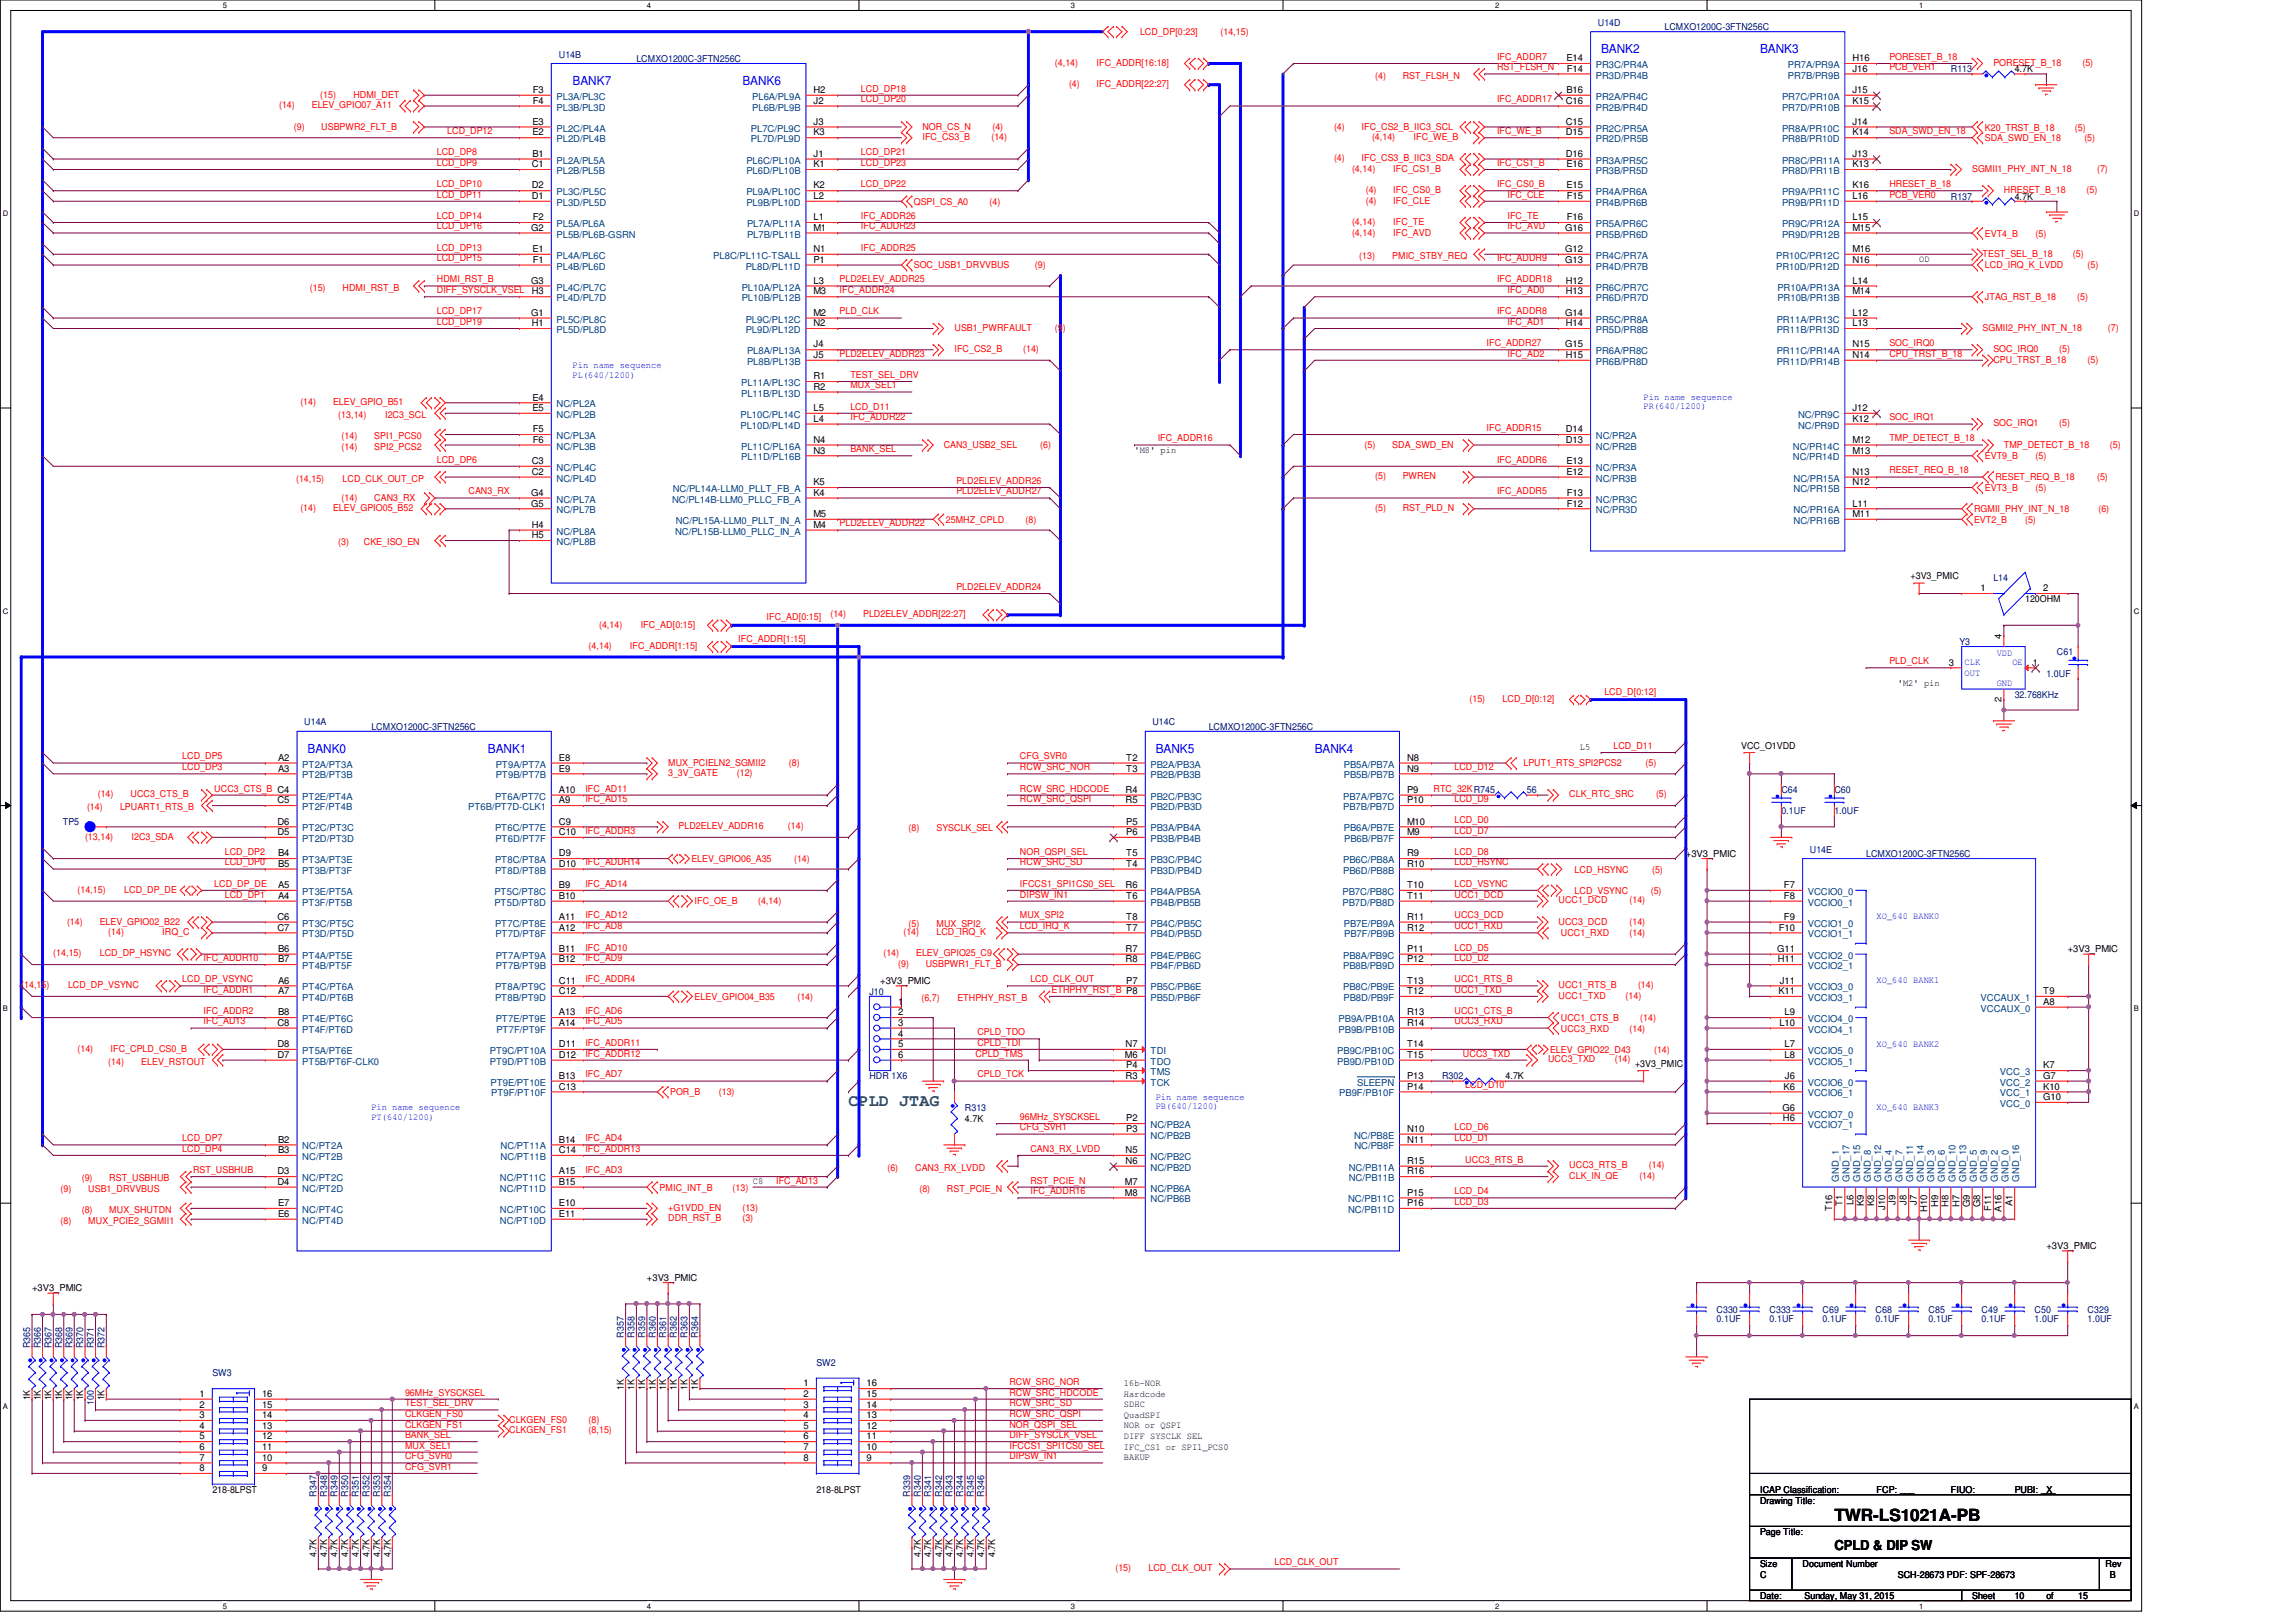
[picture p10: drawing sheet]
<svg xmlns="http://www.w3.org/2000/svg" width="297mm" height="210mm" viewBox="0 0 297 210" stroke-linecap="round" stroke-linejoin="round" font-family="sans-serif">
<defs><g id="words">
<text font-size="2.2" fill="#008040" x="109.8" y="143">CPLD JTAG</text>
<text font-size="2.2" x="237.3" y="196.8">TWR-LS1021A-PB</text>
<text font-size="1.8" x="237.3" y="200.5">CPLD &amp; DIP SW</text>
<g font-size="1.6" fill="#00f">
<text x="74.1" y="11">BANK7</text>
<text x="96.1" y="11">BANK6</text>
<text x="207.1" y="6.9">BANK2</text>
<text x="227.7" y="6.9">BANK3</text>
<text x="39.8" y="97.5">BANK0</text>
<text x="63.1" y="97.5">BANK1</text>
<text x="149.5" y="97.5">BANK5</text>
<text x="170.1" y="97.5">BANK4</text>
</g>
<g font-size="1.2" fill="#f00">
<text x="147.5" y="4.6">LCD_DP[0:23]</text>
<text x="157.9" y="4.6">(14,15)</text>
<text x="111.4" y="11.9">LCD_DP18</text>
<text x="136.5" y="8.6">(4,14)</text>
<text x="138.3" y="11.3">(4)</text>
<text x="141.9" y="11.3">IFC_ADDR[22:27]</text>
<text x="141.9" y="8.6">IFC_ADDR[16:18]</text>
<text x="177.9" y="10.2">(4)</text>
<text x="181.5" y="10.2">RST_FLSH_N</text>
<text x="193.7" y="7.7">IFC_ADDR7</text>
<text x="193.7" y="9.1">RST_FLSH_N</text>
<text x="244.4" y="7.7">PORESET_B_18</text>
<text x="244.4" y="9.1">PCB_VER1</text>
<text x="257.9" y="8.6">PORESET_B_18</text>
<text x="269.4" y="8.6">(5)</text>
<text x="36.1" y="14">(14)</text>
<text x="38" y="16.8">(9)</text>
<text x="40.3" y="14">ELEV_GPIO07_A11</text>
<text x="41.4" y="12.7">(15)</text>
<text x="41.6" y="16.8">USBPWR2_FLT_B</text>
<text x="45.7" y="12.7">HDMI_DET</text>
<text x="57.9" y="17.4">LCD_DP12</text>
<text x="111.4" y="13.3">LCD_DP20</text>
<text x="119.3" y="16.8">NOR_CS_N</text>
<text x="128.4" y="16.8">(4)</text>
<text x="172.6" y="16.8">(4)</text>
<text x="176.1" y="16.8">IFC_CS2_B_IIC3_SCL</text>
<text x="193.7" y="17.4">IFC_WE_B</text>
<text x="193.7" y="13.3">IFC_ADDR17</text>
<text x="244.4" y="17.4">SDA_SWD_EN_18</text>
<text x="256.8" y="16.9">K20_TRST_B_18</text>
<text x="268.4" y="16.9">(5)</text>
<text x="56.5" y="20.1">LCD_DP8</text>
<text x="56.5" y="21.5">LCD_DP9</text>
<text x="111.4" y="20.1">LCD_DP21</text>
<text x="111.4" y="21.5">LCD_DP23</text>
<text x="119.3" y="18.1">IFC_CS3_B</text>
<text x="128.3" y="18.1">(14)</text>
<text x="172.6" y="20.9">(4)</text>
<text x="174.9" y="22.3">(4,14)</text>
<text x="176.1" y="20.9">IFC_CS3_B_IIC3_SDA</text>
<text x="177.5" y="18.1">(4,14)</text>
<text x="180.3" y="22.3">IFC_CS1_B</text>
<text x="182.9" y="18.1">IFC_WE_B</text>
<text x="193.7" y="21.5">IFC_CS1_B</text>
<text x="255.1" y="22.3">SGMII1_PHY_INT_N_18</text>
<text x="256.8" y="18.3">SDA_SWD_EN_18</text>
<text x="269.7" y="18.3">(5)</text>
<text x="271.3" y="22.3">(7)</text>
<text x="56.5" y="24.2">LCD_DP10</text>
<text x="56.5" y="25.6">LCD_DP11</text>
<text x="56.5" y="28.3">LCD_DP14</text>
<text x="56.5" y="29.7">LCD_DP16</text>
<text x="111.4" y="24.2">LCD_DP22</text>
<text x="111.4" y="28.3">IFC_ADDR26</text>
<text x="111.4" y="29.7">IFC_ADDR23</text>
<text x="118.2" y="26.5">QSPI_CS_A0</text>
<text x="128" y="26.5">(4)</text>
<text x="174.9" y="29.1">(4,14)</text>
<text x="176.7" y="25">(4)</text>
<text x="176.7" y="26.4">(4)</text>
<text x="180.3" y="25">IFC_CS0_B</text>
<text x="180.3" y="26.4">IFC_CLE</text>
<text x="180.3" y="29.1">IFC_TE</text>
<text x="193.7" y="24.2">IFC_CS0_B</text>
<text x="195" y="25.6">IFC_CLE</text>
<text x="195" y="28.3">IFC_TE</text>
<text x="195" y="29.7">IFC_AVD</text>
<text x="244.4" y="25.6">PCB_VER0</text>
<text x="244.4" y="24.2">HRESET_B_18</text>
<text x="259.2" y="25">HRESET_B_18</text>
<text x="270" y="25">(5)</text>
<text x="56.5" y="32.4">LCD_DP13</text>
<text x="56.5" y="33.8">LCD_DP15</text>
<text x="111.4" y="32.4">IFC_ADDR25</text>
<text x="118.2" y="34.7">SOC_USB1_DRVVBUS</text>
<text x="133.9" y="34.7">(9)</text>
<text x="174.9" y="30.5">(4,14)</text>
<text x="175.8" y="33.5">(13)</text>
<text x="180.1" y="33.5">PMIC_STBY_REQ</text>
<text x="180.3" y="30.5">IFC_AVD</text>
<text x="193.7" y="33.8">IFC_ADDR9</text>
<text x="256.5" y="33.2">TEST_SEL_B_18</text>
<text x="256.8" y="34.7">LCD_IRQ_K_LVDD</text>
<text x="256.8" y="30.6">EVT4_B</text>
<text x="263.4" y="30.6">(5)</text>
<text x="268.2" y="33.2">(5)</text>
<text x="270.1" y="34.7">(5)</text>
<text x="40.1" y="37.6">(15)</text>
<text x="44.3" y="37.6">HDMI_RST_B</text>
<text x="56.5" y="40.7">LCD_DP17</text>
<text x="56.5" y="36.5">HDMI_RST_B</text>
<text x="56.5" y="37.9">DIFF_SYSCLK_VSEL</text>
<text x="108.6" y="37.9">IFC_ADDR24</text>
<text x="108.6" y="40.7">PLD_CLK</text>
<text x="108.6" y="36.5">PLD2ELEV_ADDR25</text>
<text x="193.7" y="36.5">IFC_ADDR18</text>
<text x="193.7" y="40.7">IFC_ADDR8</text>
<text x="195" y="37.9">IFC_AD0</text>
<text x="256.8" y="38.9">JTAG_RST_B_18</text>
<text x="268.7" y="38.9">(5)</text>
<text x="56.5" y="42">LCD_DP19</text>
<text x="108.6" y="46.1">PLD2ELEV_ADDR23</text>
<text x="123.5" y="42.8">USB1_PWRFAULT</text>
<text x="123.5" y="45.6">IFC_CS2_B</text>
<text x="132.4" y="45.6">(14)</text>
<text x="136.5" y="42.8">(9)</text>
<text x="192.3" y="44.8">IFC_ADDR27</text>
<text x="195" y="46.1">IFC_AD2</text>
<text x="195" y="42">IFC_AD1</text>
<text x="244.4" y="46.1">CPU_TRST_B_18</text>
<text x="244.4" y="44.8">SOC_IRQ0</text>
<text x="256.5" y="42.8">SGMII2_PHY_INT_N_18</text>
<text x="257.9" y="46.9">CPU_TRST_B_18</text>
<text x="257.9" y="45.6">SOC_IRQ0</text>
<text x="266.4" y="45.6">(5)</text>
<text x="270.1" y="46.9">(5)</text>
<text x="272.7" y="42.8">(7)</text>
<text x="38.9" y="52.4">(14)</text>
<text x="43.1" y="52.4">ELEV_GPIO_B51</text>
<text x="110" y="50.2">MUX_SEL1</text>
<text x="110" y="48.9">TEST_SEL_DRV</text>
<text x="110" y="53">LCD_D11</text>
<text x="43.8" y="54.1">(13,14)</text>
<text x="44.2" y="58.2">(14)</text>
<text x="44.2" y="56.8">(14)</text>
<text x="48.4" y="58.2">SPI2_PCS2</text>
<text x="48.4" y="56.8">SPI1_PCS0</text>
<text x="49.8" y="54.1">I2C3_SCL</text>
<text x="56.5" y="59.9">LCD_DP6</text>
<text x="110" y="58.5">BANK_SEL</text>
<text x="110" y="54.4">IFC_ADDR22</text>
<text x="122.1" y="57.9">CAN3_USB2_SEL</text>
<text x="134.6" y="57.9">(6)</text>
<text x="149.8" y="57.1">IFC_ADDR16</text>
<text x="176.5" y="57.9">(5)</text>
<text x="180.1" y="57.9">SDA_SWD_EN</text>
<text x="192.3" y="55.8">IFC_ADDR15</text>
<text x="193.7" y="59.9">IFC_ADDR6</text>
<text x="244.4" y="54.4">SOC_IRQ1</text>
<text x="244.4" y="57.1">TMP_DETECT_B_18</text>
<text x="256.8" y="59.4">EVT9_B</text>
<text x="257.9" y="55.2">SOC_IRQ1</text>
<text x="259.2" y="57.9">TMP_DETECT_B_18</text>
<text x="263.4" y="59.4">(5)</text>
<text x="266.4" y="55.2">(5)</text>
<text x="273" y="57.9">(5)</text>
<text x="38.3" y="62.3">(14,15)</text>
<text x="44.2" y="64.8">(14)</text>
<text x="44.3" y="62.3">LCD_CLK_OUT_CP</text>
<text x="48.4" y="64.8">CAN3_RX</text>
<text x="60.6" y="64">CAN3_RX</text>
<text x="123.7" y="64">PLD2ELEV_ADDR27</text>
<text x="123.7" y="62.6">PLD2ELEV_ADDR26</text>
<text x="177.9" y="62">(5)</text>
<text x="181.5" y="62">PWREN</text>
<text x="193.7" y="64">IFC_ADDR5</text>
<text x="244.4" y="61.3">RESET_REQ_B_18</text>
<text x="256.8" y="63.5">EVT3_B</text>
<text x="258.1" y="62.1">RESET_REQ_B_18</text>
<text x="263.4" y="63.5">(5)</text>
<text x="271.3" y="62.1">(5)</text>
<text x="38.9" y="66.1">(14)</text>
<text x="43.1" y="66.1">ELEV_GPIO05_B52</text>
<text x="43.8" y="70.5">(3)</text>
<text x="47.1" y="70.5">CKE_ISO_EN</text>
<text x="108.6" y="68.1">PLD2ELEV_ADDR22</text>
<text x="122.4" y="67.6">25MHZ_CPLD</text>
<text x="132.7" y="67.6">(8)</text>
<text x="177.9" y="66.1">(5)</text>
<text x="181.5" y="66.1">RST_PLD_N</text>
<text x="255.4" y="67.6">EVT2_B</text>
<text x="255.4" y="66.3">RGMII_PHY_INT_N_18</text>
<text x="262" y="67.6">(5)</text>
<text x="271.5" y="66.3">(6)</text>
<text x="123.7" y="76.3">PLD2ELEV_ADDR24</text>
<text x="76.2" y="84">(4,14)</text>
<text x="77.5" y="81.2">(4,14)</text>
<text x="81.5" y="84">IFC_ADDR[1:15]</text>
<text x="82.9" y="81.2">IFC_AD[0:15]</text>
<text x="95.5" y="83">IFC_ADDR[1:15]</text>
<text x="99.2" y="80.3">IFC_AD[0:15]</text>
<text x="107.4" y="79.8">(14)</text>
<text x="111.7" y="79.8">PLD2ELEV_ADDR[22:27]</text>
<text x="207.6" y="89.9">LCD_D[0:12]</text>
<text x="244.4" y="85.9">PLD_CLK</text>
<text x="190.1" y="90.8">(15)</text>
<text x="194.4" y="90.8">LCD_D[0:12]</text>
<text x="23.6" y="98.3">LCD_DP5</text>
<text x="23.6" y="99.7">LCD_DP3</text>
<text x="86.4" y="99.1">MUX_PCIELN2_SGMII2</text>
<text x="86.4" y="100.4">3_3V_GATE</text>
<text x="95.3" y="100.4">(12)</text>
<text x="102.1" y="99.1">(8)</text>
<text x="131.9" y="98.3">CFG_SVR0</text>
<text x="131.9" y="99.7">RCW_SRC_NOR</text>
<text x="188.2" y="99.7">LCD_D12</text>
<text x="197.1" y="99.1">LPUT1_RTS_SPI2PCS2</text>
<text x="208.7" y="96.9">LCD_D11</text>
<text x="212.9" y="99.1">(5)</text>
<text x="11.3" y="104.8">(14)</text>
<text x="12.7" y="103.2">(14)</text>
<text x="15.5" y="104.8">LPUART1_RTS_B</text>
<text x="16.9" y="103.2">UCC3_CTS_B</text>
<text x="27.7" y="102.4">UCC3_CTS_B C4</text>
<text x="75.7" y="102.4">IFC_AD11</text>
<text x="75.7" y="103.8">IFC_AD15</text>
<text x="75.7" y="107.9">IFC_ADDR3</text>
<text x="87.8" y="107.3">PLD2ELEV_ADDR16</text>
<text x="101.9" y="107.3">(14)</text>
<text x="117.6" y="107.6">(8)</text>
<text x="121.2" y="107.6">SYSCLK_SEL</text>
<text x="131.9" y="103.8">RCW_SRC_QSPI</text>
<text x="131.9" y="102.4">RCW_SRC_HDCODE</text>
<text x="185.5" y="102.4">RTC_32KR745</text>
<text x="188.2" y="106.5">LCD_D0</text>
<text x="188.2" y="107.9">LCD_D7</text>
<text x="188.2" y="103.8">LCD_D9</text>
<text x="203" y="103.2">CLK_RTC_SRC</text>
<text x="214.2" y="103.2">(5)</text>
<text x="11" y="108.7">(13,14)</text>
<text x="17" y="108.7">I2C3_SDA</text>
<text x="29.1" y="110.6">LCD_DP2</text>
<text x="29.1" y="112">LCD_DP0</text>
<text x="75.7" y="112">IFC_ADDR14</text>
<text x="89.4" y="111.5">ELEV_GPIO06_A35</text>
<text x="102.7" y="111.5">(14)</text>
<text x="131.9" y="110.6">NOR_QSPI_SEL</text>
<text x="131.9" y="112">RCW_SRC_SD</text>
<text x="188.2" y="112">LCD_HSYNC</text>
<text x="188.2" y="110.6">LCD_D8</text>
<text x="203.7" y="112.9">LCD_HSYNC</text>
<text x="213.7" y="112.9">(5)</text>
<text x="8.7" y="119.6">(14)</text>
<text x="10" y="115.5">(14,15)</text>
<text x="12.9" y="119.6">ELEV_GPIO02_B22</text>
<text x="16.1" y="115.5">LCD_DP_DE</text>
<text x="27.7" y="114.7">LCD_DP_DE</text>
<text x="29.1" y="116.1">LCD_DP1</text>
<text x="75.7" y="118.8">IFC_AD12</text>
<text x="75.7" y="114.7">IFC_AD14</text>
<text x="89.9" y="117">IFC_OE_B</text>
<text x="98.1" y="117">(4,14)</text>
<text x="117.6" y="119.9">(5)</text>
<text x="121.2" y="119.9">MUX_SPI2</text>
<text x="131.9" y="118.8">MUX_SPI2</text>
<text x="131.9" y="114.7">IFCCS1_SPI1CS0_SEL</text>
<text x="131.9" y="116.1">DIPSW_IN1</text>
<text x="188.2" y="116.1">UCC1_DCD</text>
<text x="188.2" y="114.7">LCD_VSYNC</text>
<text x="188.2" y="118.8">UCC3_DCD</text>
<text x="201.6" y="116.9">UCC1_DCD</text>
<text x="201.6" y="119.6">UCC3_DCD</text>
<text x="203.7" y="115.7">LCD_VSYNC</text>
<text x="210.8" y="116.9">(14)</text>
<text x="210.8" y="119.6">(14)</text>
<text x="213.6" y="115.7">(5)</text>
<text x="6.9" y="123.7">(14,15)</text>
<text x="12.9" y="123.7">LCD_DP_HSYNC</text>
<text x="14" y="121">(14)</text>
<text x="21" y="121">IRQ_C</text>
<text x="26.3" y="124.3">IFC_ADDR10</text>
<text x="75.7" y="120.2">IFC_AD8</text>
<text x="75.7" y="123">IFC_AD10</text>
<text x="75.7" y="124.3">IFC_AD9</text>
<text x="114.3" y="123.7">(14)</text>
<text x="116.2" y="125.1">(9)</text>
<text x="116.9" y="121">(14)</text>
<text x="118.5" y="123.7">ELEV_GPIO25_C9</text>
<text x="119.8" y="125.1">USBPWR1_FLT_B</text>
<text x="121.2" y="121">LCD_IRQ_K</text>
<text x="131.9" y="120.2">LCD_IRQ_K</text>
<text x="188.2" y="120.2">UCC1_RXD</text>
<text x="188.2" y="123">LCD_D5</text>
<text x="188.2" y="124.3">LCD_D2</text>
<text x="201.9" y="121.2">UCC1_RXD</text>
<text x="210.8" y="121.2">(14)</text>
<text x="2.7" y="127.8">(14,15)</text>
<text x="8.8" y="127.8">LCD_DP_VSYNC</text>
<text x="23.6" y="127.1">LCD_DP_VSYNC</text>
<text x="26.3" y="128.4">IFC_ADDR1</text>
<text x="26.3" y="131.2">IFC_ADDR2</text>
<text x="75.7" y="127.1">IFC_ADDR4</text>
<text x="75.7" y="131.2">IFC_AD6</text>
<text x="89.9" y="129.4">ELEV_GPIO04_B35</text>
<text x="103.2" y="129.4">(14)</text>
<text x="119.2" y="129.5">(6,7)</text>
<text x="123.9" y="129.5">ETHPHY_RST_B</text>
<text x="133.3" y="127.1">LCD_CLK_OUT</text>
<text x="136.1" y="128.4">ETHPHY_RST_B P8</text>
<text x="188.2" y="127.1">UCC1_RTS_B</text>
<text x="188.2" y="128.4">UCC1_TXD</text>
<text x="188.2" y="131.2">UCC1_CTS_B</text>
<text x="201.6" y="127.8">UCC1_RTS_B</text>
<text x="201.6" y="129.2">UCC1_TXD</text>
<text x="210.3" y="129.2">(14)</text>
<text x="211.9" y="127.8">(14)</text>
<text x="10" y="136.1">(14)</text>
<text x="14" y="137.8">(14)</text>
<text x="14.3" y="136.1">IFC_CPLD_CS0_B</text>
<text x="18.3" y="137.8">ELEV_RSTOUT</text>
<text x="26.3" y="132.5">IFC_AD13</text>
<text x="75.7" y="136.7">IFC_ADDR12</text>
<text x="75.7" y="132.5">IFC_AD5</text>
<text x="75.7" y="135.3">IFC_ADDR11</text>
<text x="126.2" y="136.7">CPLD_TMS</text>
<text x="126.4" y="135.3">CPLD_TDI</text>
<text x="126.4" y="133.9">CPLD_TDO</text>
<text x="188.2" y="132.5">UCC3_RXD</text>
<text x="189.3" y="136.7">UCC3_TXD</text>
<text x="200.3" y="137.5">UCC3_TXD</text>
<text x="200.5" y="136.2">ELEV_GPIO22_D43</text>
<text x="201.9" y="132.1">UCC1_CTS_B</text>
<text x="201.9" y="133.5">UCC3_RXD</text>
<text x="208.9" y="137.5">(14)</text>
<text x="210.8" y="133.5">(14)</text>
<text x="212.2" y="132.1">(14)</text>
<text x="214" y="136.2">(14)</text>
<text x="75.7" y="139.4">IFC_AD7</text>
<text x="86.7" y="141.7">POR_B</text>
<text x="93" y="141.7">(13)</text>
<text x="126.4" y="139.4">CPLD_TCK</text>
<text x="189.6" y="140.8">LCD_D10</text>
<text x="23.6" y="147.7">LCD_DP7</text>
<text x="23.6" y="149">LCD_DP4</text>
<text x="75.7" y="147.7">IFC_AD4</text>
<text x="75.7" y="149">IFC_ADDR13</text>
<text x="131.9" y="144.9">96MHz_SYSCKSEL</text>
<text x="131.9" y="146.3">CFG_SVR1</text>
<text x="133.3" y="149">CAN3_RX_LVDD</text>
<text x="188.2" y="146.3">LCD_D6</text>
<text x="188.2" y="147.7">LCD_D1</text>
<text x="7.8" y="154.2">(9)</text>
<text x="10.6" y="152.8">(9)</text>
<text x="11.4" y="154.2">USB1_DRVVBUS</text>
<text x="14.1" y="152.8">RST_USBHUB</text>
<text x="25" y="151.8">RST_USBHUB</text>
<text x="75.7" y="151.8">IFC_AD3</text>
<text x="85.3" y="154.1">PMIC_INT_B</text>
<text x="94.8" y="154.1">(13)</text>
<text x="100.4" y="153.1">IFC_AD13</text>
<text x="114.8" y="151.5">(6)</text>
<text x="118.4" y="151.5">CAN3_RX_LVDD</text>
<text x="119" y="154.2">(8)</text>
<text x="122.5" y="154.2">RST_PCIE_N</text>
<text x="133.3" y="154.5">IFC_ADDR16</text>
<text x="133.3" y="153.1">RST_PCIE_N</text>
<text x="188.2" y="154.5">LCD_D4</text>
<text x="188.2" y="155.9">LCD_D3</text>
<text x="189.6" y="150.4">UCC3_RTS_B</text>
<text x="203" y="152.6">CLK_IN_QE</text>
<text x="203" y="151.2">UCC3_RTS_B</text>
<text x="212.1" y="152.6">(14)</text>
<text x="213.3" y="151.2">(14)</text>
<text x="7.8" y="158.3">(8)</text>
<text x="10.6" y="156.9">(8)</text>
<text x="11.4" y="158.3">MUX_PCIE2_SGMII1</text>
<text x="14.1" y="156.9">MUX_SHUTDN</text>
<text x="86.4" y="156.7">+G1VDD_EN</text>
<text x="86.4" y="158">DDR_RST_B</text>
<text x="96.1" y="156.7">(13)</text>
<text x="96.1" y="158">(3)</text>
<text x="130.6" y="179.2">RCW_SRC_NOR</text>
<text x="52.4" y="184.7">CLKGEN_FS1</text>
<text x="52.4" y="181.9">TEST_SEL_DRV</text>
<text x="52.4" y="180.6">96MHz_SYSCKSEL</text>
<text x="52.4" y="183.3">CLKGEN_FS0</text>
<text x="65.9" y="184.1">CLKGEN_FS0</text>
<text x="65.9" y="185.5">CLKGEN_FS1</text>
<text x="76.2" y="184.1">(8)</text>
<text x="76.2" y="185.5">(8,15)</text>
<text x="130.6" y="183.3">RCW_SRC_QSPI</text>
<text x="130.6" y="181.9">RCW_SRC_SD</text>
<text x="130.6" y="184.7">NOR_QSPI_SEL</text>
<text x="130.6" y="180.6">RCW_SRC_HDCODE</text>
<text x="52.4" y="186.1">BANK_SEL</text>
<text x="52.4" y="187.4">MUX_SEL1</text>
<text x="52.4" y="190.2">CFG_SVR1</text>
<text x="52.4" y="188.8">CFG_SVR0</text>
<text x="130.6" y="187.4">IFCCS1_SPI1CS0_SEL</text>
<text x="130.6" y="186.1">DIFF_SYSCLK_VSEL</text>
<text x="130.6" y="188.8">DIPSW_IN1</text>
<text x="144.3" y="203.3">(15)</text>
<text x="148.6" y="203.3">LCD_CLK_OUT</text>
<text x="164.9" y="202.5">LCD_CLK_OUT</text>
</g>
<g font-size="1.2" fill="#000080">
<text x="206.7" y="3.3">U14D</text>
<text x="215.3" y="3.9">LCMXO1200C-3FTN256C</text>
<text x="72.3" y="7.5">U14B</text>
<text x="82.3" y="8">LCMXO1200C-3FTN256C</text>
<text x="252.4" y="9.4">R113</text>
<text x="252.4" y="25.8">R137</text>
<text x="257.9" y="75.2">L14</text>
<text x="253.5" y="83.4">Y3</text>
<text x="264.7" y="87.5">1.0UF</text>
<text x="266.1" y="84.8">C61</text>
<text x="39.4" y="93.9">U14A</text>
<text x="48" y="94.4">LCMXO1200C-3FTN256C</text>
<text x="149.1" y="93.9">U14C</text>
<text x="156.4" y="94.4">LCMXO1200C-3FTN256C</text>
<text x="260.6" y="90.3">32.768KHz</text>
<text x="8.1" y="106.7">TP5</text>
<text x="197.5" y="102.6">56</text>
<text x="230.5" y="102.6">C64</text>
<text x="230.5" y="105.4">0.1UF</text>
<text x="237.3" y="102.6">C60</text>
<text x="237.3" y="105.4">1.0UF</text>
<text x="234.1" y="110.3">U14E</text>
<text x="241.4" y="110.9">LCMXO1200C-3FTN256C</text>
<text x="112.5" y="128.7">J10</text>
<text x="112.5" y="139.7">HDR 1X6</text>
<text x="124.8" y="143.8">R313</text>
<text x="186.6" y="139.7">R302</text>
<text x="80.7" y="173.1" transform="rotate(-90 80.7 173.1)">R357</text>
<text x="82.1" y="173.1" transform="rotate(-90 82.1 173.1)">R358</text>
<text x="83.5" y="173.1" transform="rotate(-90 83.5 173.1)">R359</text>
<text x="84.8" y="173.1" transform="rotate(-90 84.8 173.1)">R360</text>
<text x="86.2" y="173.1" transform="rotate(-90 86.2 173.1)">R361</text>
<text x="87.6" y="173.1" transform="rotate(-90 87.6 173.1)">R362</text>
<text x="88.9" y="173.1" transform="rotate(-90 88.9 173.1)">R363</text>
<text x="90.3" y="173.1" transform="rotate(-90 90.3 173.1)">R364</text>
<text x="222.1" y="169.8">C330</text>
<text x="222.1" y="171.1">0.1UF</text>
<text x="228.9" y="169.8">C333</text>
<text x="228.9" y="171.1">0.1UF</text>
<text x="235.8" y="169.8">C69</text>
<text x="235.8" y="171.1">0.1UF</text>
<text x="242.7" y="169.8">C68</text>
<text x="242.7" y="171.1">0.1UF</text>
<text x="249.5" y="169.8">C85</text>
<text x="249.5" y="171.1">0.1UF</text>
<text x="256.4" y="169.8">C49</text>
<text x="256.4" y="171.1">0.1UF</text>
<text x="263.2" y="169.8">C50</text>
<text x="263.2" y="171.1">1.0UF</text>
<text x="270.1" y="169.8">C329</text>
<text x="270.1" y="171.1">1.0UF</text>
<text x="3.9" y="174.5" transform="rotate(-90 3.9 174.5)">R365</text>
<text x="5.3" y="174.5" transform="rotate(-90 5.3 174.5)">R366</text>
<text x="6.6" y="174.5" transform="rotate(-90 6.6 174.5)">R367</text>
<text x="8" y="174.5" transform="rotate(-90 8 174.5)">R368</text>
<text x="9.4" y="174.5" transform="rotate(-90 9.4 174.5)">R369</text>
<text x="10.7" y="174.5" transform="rotate(-90 10.7 174.5)">R370</text>
<text x="12.1" y="174.5" transform="rotate(-90 12.1 174.5)">R371</text>
<text x="13.5" y="174.5" transform="rotate(-90 13.5 174.5)">R372</text>
<text x="27.5" y="178.1">SW3</text>
<text x="105.6" y="176.7">SW2</text>
<text x="12.1" y="181.7" transform="rotate(-90 12.1 181.7)">100</text>
<text x="40.9" y="193.6" transform="rotate(-90 40.9 193.6)">R347</text>
<text x="42.3" y="193.6" transform="rotate(-90 42.3 193.6)">R348</text>
<text x="43.7" y="193.6" transform="rotate(-90 43.7 193.6)">R349</text>
<text x="45" y="193.6" transform="rotate(-90 45 193.6)">R350</text>
<text x="46.4" y="193.6" transform="rotate(-90 46.4 193.6)">R351</text>
<text x="47.8" y="193.6" transform="rotate(-90 47.8 193.6)">R352</text>
<text x="49.2" y="193.6" transform="rotate(-90 49.2 193.6)">R353</text>
<text x="50.5" y="193.6" transform="rotate(-90 50.5 193.6)">R354</text>
<text x="117.8" y="193.6" transform="rotate(-90 117.8 193.6)">R339</text>
<text x="119.1" y="193.6" transform="rotate(-90 119.1 193.6)">R340</text>
<text x="120.5" y="193.6" transform="rotate(-90 120.5 193.6)">R341</text>
<text x="121.9" y="193.6" transform="rotate(-90 121.9 193.6)">R342</text>
<text x="123.2" y="193.6" transform="rotate(-90 123.2 193.6)">R343</text>
<text x="124.6" y="193.6" transform="rotate(-90 124.6 193.6)">R344</text>
<text x="126" y="193.6" transform="rotate(-90 126 193.6)">R345</text>
<text x="127.3" y="193.6" transform="rotate(-90 127.3 193.6)">R346</text>
</g>
<g font-size="1.2">
<text x="202.6" y="7.9">E14</text>
<text x="202.7" y="9.3">F14</text>
<text x="239.6" y="7.9">H16</text>
<text x="239.6" y="9.3">J16</text>
<text x="260.6" y="9.4">4.7K</text>
<text x="68.9" y="16.1">E3</text>
<text x="68.9" y="17.5">E2</text>
<text x="68.9" y="12">F3</text>
<text x="68.9" y="13.4">F4</text>
<text x="105.2" y="12">H2</text>
<text x="105.2" y="13.4">J2</text>
<text x="105.2" y="16.1">J3</text>
<text x="105.2" y="17.5">K3</text>
<text x="202.6" y="13.4">C16</text>
<text x="202.6" y="16.1">C15</text>
<text x="202.6" y="17.5">D15</text>
<text x="202.6" y="12">B16</text>
<text x="239.6" y="12">J15</text>
<text x="239.6" y="13.4">K15</text>
<text x="239.6" y="16.1">J14</text>
<text x="239.6" y="17.5">K14</text>
<text x="68.8" y="21.6">C1</text>
<text x="68.9" y="20.3">B1</text>
<text x="105.2" y="20.3">J1</text>
<text x="105.2" y="21.6">K1</text>
<text x="202.6" y="20.3">D16</text>
<text x="202.6" y="21.6">E16</text>
<text x="239.6" y="20.3">J13</text>
<text x="239.6" y="21.6">K13</text>
<text x="68.7" y="29.8">G2</text>
<text x="68.8" y="24.4">D2</text>
<text x="68.8" y="25.7">D1</text>
<text x="68.9" y="28.5">F2</text>
<text x="105.2" y="24.4">K2</text>
<text x="105.2" y="25.7">L2</text>
<text x="105.2" y="28.5">L1</text>
<text x="105.2" y="29.8">M1</text>
<text x="202.5" y="29.8">G16</text>
<text x="202.6" y="24.4">E15</text>
<text x="202.7" y="25.7">F15</text>
<text x="202.7" y="28.5">F16</text>
<text x="239.6" y="24.4">K16</text>
<text x="239.6" y="25.7">L16</text>
<text x="239.6" y="28.5">L15</text>
<text x="239.6" y="29.8">M15</text>
<text x="260.6" y="25.8">4.7K</text>
<text x="68.9" y="32.6">E1</text>
<text x="68.9" y="34">F1</text>
<text x="105.2" y="32.6">N1</text>
<text x="105.2" y="34">P1</text>
<text x="202.5" y="32.6">G12</text>
<text x="202.5" y="34">G13</text>
<text x="239.6" y="32.6">M16</text>
<text x="239.6" y="34">N16</text>
<text x="248.3" y="33.9">OD</text>
<text x="68.7" y="36.7">G3</text>
<text x="68.7" y="40.9">G1</text>
<text x="68.8" y="38.1">H3</text>
<text x="105.2" y="36.7">L3</text>
<text x="105.2" y="38.1">M3</text>
<text x="105.2" y="40.9">M2</text>
<text x="202.5" y="40.9">G14</text>
<text x="202.6" y="36.7">H12</text>
<text x="202.6" y="38.1">H13</text>
<text x="239.6" y="36.7">L14</text>
<text x="239.6" y="38.1">M14</text>
<text x="239.6" y="40.9">L12</text>
<text x="68.8" y="42.2">H1</text>
<text x="105.2" y="42.2">N2</text>
<text x="105.2" y="45">J4</text>
<text x="105.2" y="46.3">J5</text>
<text x="202.5" y="45">G15</text>
<text x="202.6" y="42.2">H14</text>
<text x="202.6" y="46.3">H15</text>
<text x="239.6" y="42.2">L13</text>
<text x="239.6" y="45">N15</text>
<text x="239.6" y="46.3">N14</text>
<text x="68.9" y="51.8">E4</text>
<text x="68.9" y="53.2">E5</text>
<text x="105.2" y="49.1">R1</text>
<text x="105.2" y="50.4">R2</text>
<text x="105.2" y="53.2">L5</text>
<text x="239.6" y="53.2">J12</text>
<text x="68.9" y="55.9">F5</text>
<text x="68.9" y="57.3">F6</text>
<text x="105.2" y="54.6">L4</text>
<text x="105.2" y="57.3">N4</text>
<text x="105.2" y="58.7">N3</text>
<text x="146.8" y="58.6">'M8' pin</text>
<text x="202.6" y="55.9">D14</text>
<text x="202.6" y="57.3">D13</text>
<text x="239.6" y="54.6">K12</text>
<text x="239.6" y="57.3">M12</text>
<text x="239.6" y="58.7">M13</text>
<text x="68.7" y="64.1">G4</text>
<text x="68.7" y="65.5">G5</text>
<text x="68.8" y="60">C3</text>
<text x="68.8" y="61.4">C2</text>
<text x="105.2" y="62.8">K5</text>
<text x="105.2" y="64.1">K4</text>
<text x="202.6" y="60">E13</text>
<text x="202.6" y="61.4">E12</text>
<text x="202.7" y="64.1">F13</text>
<text x="202.7" y="65.5">F12</text>
<text x="239.6" y="61.4">N13</text>
<text x="239.6" y="62.8">N12</text>
<text x="239.6" y="65.5">L11</text>
<text x="68.8" y="68.3">H4</text>
<text x="68.8" y="69.6">H5</text>
<text x="105.2" y="66.9">M5</text>
<text x="105.2" y="68.3">M4</text>
<text x="239.6" y="66.9">M11</text>
<text x="247.2" y="74.9">+3V3_PMIC</text>
<text x="256.2" y="76.5">1</text>
<text x="262" y="77.9">120OHM</text>
<text x="264.3" y="76.5">2</text>
<text x="258.9" y="82.7" transform="rotate(-90 258.9 82.7)">4</text>
<text x="245.5" y="88.8">'M2' pin</text>
<text x="252.1" y="86.1">3</text>
<text x="263" y="86.1">1</text>
<text x="258.9" y="90.8" transform="rotate(-90 258.9 90.8)">2</text>
<text x="36" y="98.4">A2</text>
<text x="36" y="99.8">A3</text>
<text x="72.3" y="98.4">E8</text>
<text x="72.3" y="99.8">E9</text>
<text x="145.7" y="98.4">T2</text>
<text x="145.7" y="99.8">T3</text>
<text x="182" y="99.8">N9</text>
<text x="182" y="98.4">N8</text>
<text x="204.4" y="97">L5</text>
<text x="225.3" y="96.9">VCC_O1VDD</text>
<text x="35.9" y="103.9">C5</text>
<text x="35.9" y="106.7">D6</text>
<text x="72.3" y="103.9">A9</text>
<text x="72.3" y="102.6">A10</text>
<text x="72.3" y="106.7">C9</text>
<text x="145.6" y="102.6">R4</text>
<text x="145.6" y="103.9">R5</text>
<text x="145.7" y="106.7">P5</text>
<text x="182" y="102.6">P9</text>
<text x="182" y="103.9">P10</text>
<text x="182" y="106.7">M10</text>
<text x="35.9" y="108">D5</text>
<text x="36" y="110.8">B4</text>
<text x="36" y="112.1">B5</text>
<text x="72.3" y="108">C10</text>
<text x="72.3" y="110.8">D9</text>
<text x="72.3" y="112.1">D10</text>
<text x="145.7" y="112.1">T4</text>
<text x="145.7" y="108">P6</text>
<text x="145.7" y="110.8">T5</text>
<text x="182" y="108">M9</text>
<text x="182" y="110.8">R9</text>
<text x="182" y="112.1">R10</text>
<text x="218.1" y="110.9">+3V3_PMIC</text>
<text x="35.9" y="119">C6</text>
<text x="36" y="116.3">A4</text>
<text x="36" y="114.9">A5</text>
<text x="72.3" y="114.9">B9</text>
<text x="72.3" y="116.3">B10</text>
<text x="72.3" y="119">A11</text>
<text x="145.6" y="114.9">R6</text>
<text x="145.7" y="116.3">T6</text>
<text x="145.7" y="119">T8</text>
<text x="182" y="114.9">T10</text>
<text x="182" y="116.3">T11</text>
<text x="182" y="119">R11</text>
<text x="230.8" y="114.9">F7</text>
<text x="230.8" y="116.3">F8</text>
<text x="230.8" y="119">F9</text>
<text x="35.9" y="120.4">C7</text>
<text x="36" y="123.1">B6</text>
<text x="36" y="124.5">B7</text>
<text x="72.3" y="120.4">A12</text>
<text x="72.3" y="123.1">B11</text>
<text x="72.3" y="124.5">B12</text>
<text x="145.6" y="123.1">R7</text>
<text x="145.6" y="124.5">R8</text>
<text x="145.7" y="120.4">T7</text>
<text x="182" y="120.4">R12</text>
<text x="182" y="123.1">P11</text>
<text x="182" y="124.5">P12</text>
<text x="229.9" y="123.1">G11</text>
<text x="230" y="124.5">H11</text>
<text x="230.1" y="120.4">F10</text>
<text x="267.5" y="123.2">+3V3_PMIC</text>
<text x="36" y="127.3">A6</text>
<text x="36" y="128.6">A7</text>
<text x="36" y="131.4">B8</text>
<text x="72.3" y="127.3">C11</text>
<text x="72.3" y="128.6">C12</text>
<text x="72.3" y="131.4">A13</text>
<text x="113.9" y="127.3">+3V3_PMIC</text>
<text x="116.2" y="130">1</text>
<text x="116.2" y="131.4">2</text>
<text x="145.7" y="127.3">P7</text>
<text x="182" y="127.3">T13</text>
<text x="182" y="128.6">T12</text>
<text x="182" y="131.4">R13</text>
<text x="230.1" y="128.6">K11</text>
<text x="230.2" y="127.3">J11</text>
<text x="230.9" y="131.4">L9</text>
<text x="264.3" y="130">A8</text>
<text x="264.3" y="128.6">T9</text>
<text x="35.9" y="132.7">C8</text>
<text x="35.9" y="136.9">D7</text>
<text x="35.9" y="135.5">D8</text>
<text x="72.3" y="132.7">A14</text>
<text x="72.3" y="135.5">D11</text>
<text x="72.3" y="136.9">D12</text>
<text x="116.2" y="132.7">3</text>
<text x="116.2" y="134.1">4</text>
<text x="116.2" y="135.5">5</text>
<text x="116.2" y="136.9">6</text>
<text x="145.5" y="136.9">M6</text>
<text x="145.6" y="135.5">N7</text>
<text x="182" y="132.7">R14</text>
<text x="182" y="135.5">T14</text>
<text x="182" y="136.9">T15</text>
<text x="230.2" y="132.7">L10</text>
<text x="230.9" y="135.5">L7</text>
<text x="230.9" y="136.9">L8</text>
<text x="72.3" y="139.6">B13</text>
<text x="72.3" y="141">C13</text>
<text x="145.6" y="139.6">R3</text>
<text x="145.7" y="138.2">P4</text>
<text x="182" y="139.6">P13</text>
<text x="182" y="141">P14</text>
<text x="194.8" y="139.7">4.7K</text>
<text x="211.5" y="138">+3V3_PMIC</text>
<text x="230.6" y="143.7">G6</text>
<text x="230.8" y="141">K6</text>
<text x="230.9" y="139.6">J6</text>
<text x="264.3" y="138.2">K7</text>
<text x="264.3" y="139.6">G7</text>
<text x="264.3" y="141">K10</text>
<text x="264.3" y="142.3">G10</text>
<text x="36" y="147.8">B2</text>
<text x="36" y="149.2">B3</text>
<text x="72.3" y="147.8">B14</text>
<text x="72.3" y="149.2">C14</text>
<text x="124.8" y="145.2">4.7K</text>
<text x="145.6" y="149.2">N5</text>
<text x="145.7" y="146.4">P3</text>
<text x="145.7" y="145.1">P2</text>
<text x="182" y="146.4">N10</text>
<text x="182" y="147.8">N11</text>
<text x="230.7" y="145.1">H6</text>
<text x="35.9" y="151.9">D3</text>
<text x="35.9" y="153.3">D4</text>
<text x="72.3" y="151.9">A15</text>
<text x="72.3" y="153.3">B15</text>
<text x="97.4" y="153.2">C8</text>
<text x="145.5" y="153.3">M7</text>
<text x="145.5" y="154.7">M8</text>
<text x="145.6" y="150.6">N6</text>
<text x="182" y="150.6">R15</text>
<text x="182" y="151.9">R16</text>
<text x="182" y="154.7">P15</text>
<text x="238.4" y="156" transform="rotate(-90 238.4 156)">T1</text>
<text x="239.8" y="155.9" transform="rotate(-90 239.8 155.9)">L6</text>
<text x="245.2" y="155.9" transform="rotate(-90 245.2 155.9)">J9</text>
<text x="246.6" y="155.9" transform="rotate(-90 246.6 155.9)">J8</text>
<text x="248" y="155.9" transform="rotate(-90 248 155.9)">J7</text>
<text x="36" y="157.4">E6</text>
<text x="36" y="156">E7</text>
<text x="72.3" y="156">E10</text>
<text x="72.3" y="157.4">E11</text>
<text x="182" y="156">P16</text>
<text x="237" y="156.7" transform="rotate(-90 237 156.7)">T16</text>
<text x="241.1" y="156.1" transform="rotate(-90 241.1 156.1)">K9</text>
<text x="242.5" y="156.1" transform="rotate(-90 242.5 156.1)">K8</text>
<text x="243.9" y="156.5" transform="rotate(-90 243.9 156.5)">J10</text>
<text x="249.3" y="156.8" transform="rotate(-90 249.3 156.8)">H10</text>
<text x="250.7" y="156.1" transform="rotate(-90 250.7 156.1)">H9</text>
<text x="252.1" y="156.1" transform="rotate(-90 252.1 156.1)">H8</text>
<text x="253.5" y="156.1" transform="rotate(-90 253.5 156.1)">H7</text>
<text x="254.8" y="156.2" transform="rotate(-90 254.8 156.2)">G9</text>
<text x="256.2" y="156.2" transform="rotate(-90 256.2 156.2)">G8</text>
<text x="257.6" y="156.7" transform="rotate(-90 257.6 156.7)">F11</text>
<text x="258.9" y="156.8" transform="rotate(-90 258.9 156.8)">A16</text>
<text x="260.3" y="156.1" transform="rotate(-90 260.3 156.1)">A1</text>
<text x="264.7" y="161.6">+3V3_PMIC</text>
<text x="4.1" y="167.1">+3V3_PMIC</text>
<text x="83.7" y="165.7">+3V3_PMIC</text>
<text x="80.7" y="179.8" transform="rotate(-90 80.7 179.8)">1K</text>
<text x="82.1" y="179.8" transform="rotate(-90 82.1 179.8)">1K</text>
<text x="83.5" y="179.8" transform="rotate(-90 83.5 179.8)">1K</text>
<text x="84.8" y="179.8" transform="rotate(-90 84.8 179.8)">1K</text>
<text x="86.2" y="179.8" transform="rotate(-90 86.2 179.8)">1K</text>
<text x="87.6" y="179.8" transform="rotate(-90 87.6 179.8)">1K</text>
<text x="88.9" y="179.8" transform="rotate(-90 88.9 179.8)">1K</text>
<text x="90.3" y="179.8" transform="rotate(-90 90.3 179.8)">1K</text>
<text x="104" y="179.4">1</text>
<text x="112.1" y="179.4">16</text>
<text x="145.4" y="179.3">16b-NOR</text>
<text x="3.9" y="181.2" transform="rotate(-90 3.9 181.2)">1K</text>
<text x="5.3" y="181.2" transform="rotate(-90 5.3 181.2)">1K</text>
<text x="6.6" y="181.2" transform="rotate(-90 6.6 181.2)">1K</text>
<text x="8" y="181.2" transform="rotate(-90 8 181.2)">1K</text>
<text x="9.4" y="181.2" transform="rotate(-90 9.4 181.2)">1K</text>
<text x="10.7" y="181.2" transform="rotate(-90 10.7 181.2)">1K</text>
<text x="13.5" y="181.2" transform="rotate(-90 13.5 181.2)">1K</text>
<text x="25.8" y="180.7">1</text>
<text x="25.8" y="182.1">2</text>
<text x="25.8" y="183.5">3</text>
<text x="25.8" y="184.9">4</text>
<text x="33.9" y="180.7">16</text>
<text x="33.9" y="182.1">15</text>
<text x="33.9" y="183.5">14</text>
<text x="33.9" y="184.9">13</text>
<text x="104" y="180.7">2</text>
<text x="104" y="182.1">3</text>
<text x="104" y="183.5">4</text>
<text x="104" y="184.9">5</text>
<text x="112.1" y="180.7">15</text>
<text x="112.1" y="182.1">14</text>
<text x="112.1" y="183.5">13</text>
<text x="112.1" y="184.9">12</text>
<text x="145.4" y="180.7">Hardcode</text>
<text x="145.4" y="182">SDHC</text>
<text x="145.4" y="183.4">QuadSPI</text>
<text x="145.4" y="184.8">NOR or QSPI</text>
<text x="25.8" y="186.2">5</text>
<text x="25.8" y="187.6">6</text>
<text x="25.8" y="189">7</text>
<text x="25.8" y="190.3">8</text>
<text x="33.9" y="186.2">12</text>
<text x="33.9" y="187.6">11</text>
<text x="33.9" y="189">10</text>
<text x="33.9" y="190.3">9</text>
<text x="104" y="186.2">6</text>
<text x="104" y="187.6">7</text>
<text x="104" y="189">8</text>
<text x="112.1" y="186.2">11</text>
<text x="112.1" y="187.6">10</text>
<text x="112.1" y="189">9</text>
<text x="145.4" y="188.9">BAKUP</text>
<text x="145.4" y="186.2">DIFF SYSCLK SEL</text>
<text x="145.4" y="187.5">IFC_CS1 or SPI1_PCS0</text>
<text x="27.5" y="193.2">218-8LPST</text>
<text x="105.6" y="193.2">218-8LPST</text>
<text x="227.7" y="194.5">Drawing Title:</text>
<text x="227.7" y="193.2">ICAP Classification:</text>
<text x="242.8" y="193.2">FCP: ___</text>
<text x="252.4" y="193.2">FIUO:</text>
<text x="260.6" y="193.2">PUBI: ___</text>
<text x="264.7" y="193.2">X</text>
<text x="40.9" y="201.5" transform="rotate(-90 40.9 201.5)">4.7K</text>
<text x="42.3" y="201.5" transform="rotate(-90 42.3 201.5)">4.7K</text>
<text x="43.7" y="201.5" transform="rotate(-90 43.7 201.5)">4.7K</text>
<text x="45" y="201.5" transform="rotate(-90 45 201.5)">4.7K</text>
<text x="46.4" y="201.5" transform="rotate(-90 46.4 201.5)">4.7K</text>
<text x="47.8" y="201.5" transform="rotate(-90 47.8 201.5)">4.7K</text>
<text x="49.2" y="201.5" transform="rotate(-90 49.2 201.5)">4.7K</text>
<text x="50.5" y="201.5" transform="rotate(-90 50.5 201.5)">4.7K</text>
<text x="119.1" y="201.5" transform="rotate(-90 119.1 201.5)">4.7K</text>
<text x="120.5" y="201.5" transform="rotate(-90 120.5 201.5)">4.7K</text>
<text x="121.9" y="201.5" transform="rotate(-90 121.9 201.5)">4.7K</text>
<text x="123.2" y="201.5" transform="rotate(-90 123.2 201.5)">4.7K</text>
<text x="124.6" y="201.5" transform="rotate(-90 124.6 201.5)">4.7K</text>
<text x="126" y="201.5" transform="rotate(-90 126 201.5)">4.7K</text>
<text x="127.3" y="201.5" transform="rotate(-90 127.3 201.5)">4.7K</text>
<text x="128.7" y="201.5" transform="rotate(-90 128.7 201.5)">4.7K</text>
<text x="227.7" y="202.7">Size</text>
<text x="227.7" y="198.6">Page Title:</text>
<text x="233.2" y="202.7">Document Number</text>
<text x="272.4" y="202.7">Rev</text>
<text x="227.7" y="206.9">Date:</text>
<text x="227.7" y="204.1">C</text>
<text x="233.5" y="206.9">Sunday, May 31, 2015</text>
<text x="245.5" y="204.1">SCH-28673 PDF: SPF-28673</text>
<text x="255.1" y="206.9">Sheet</text>
<text x="260.6" y="206.9">10</text>
<text x="264.7" y="206.9">of</text>
<text x="268.9" y="206.9">15</text>
<text x="273" y="204.1">B</text>
</g>
<g font-size="1.2" fill="#004080">
<text x="206.5" y="8.8">PR3C/PR4A</text>
<text x="206.5" y="10.2">PR3D/PR4B</text>
<text x="231.3" y="8.8">PR7A/PR9A</text>
<text x="231.3" y="10.2">PR7B/PR9B</text>
<text x="72" y="12.9">PL3A/PL3C</text>
<text x="72" y="14.3">PL3B/PL3D</text>
<text x="72" y="17">PL2C/PL4A</text>
<text x="97.2" y="17">PL7C/PL9C</text>
<text x="97.3" y="12.9">PL6A/PL9A</text>
<text x="97.3" y="14.3">PL6B/PL9B</text>
<text x="206.5" y="12.9">PR2A/PR4C</text>
<text x="206.5" y="14.3">PR2B/PR4D</text>
<text x="206.5" y="17">PR2C/PR5A</text>
<text x="230.5" y="12.9">PR7C/PR10A</text>
<text x="230.5" y="14.3">PR7D/PR10B</text>
<text x="230.5" y="17">PR8A/PR10C</text>
<text x="72" y="18.4">PL2D/PL4B</text>
<text x="72" y="21.2">PL2A/PL5A</text>
<text x="72" y="22.5">PL2B/PL5B</text>
<text x="96.6" y="21.2">PL6C/PL10A</text>
<text x="96.6" y="22.5">PL6D/PL10B</text>
<text x="97.2" y="18.4">PL7D/PL9D</text>
<text x="206.5" y="18.4">PR2D/PR5B</text>
<text x="206.5" y="21.2">PR3A/PR5C</text>
<text x="206.5" y="22.5">PR3B/PR5D</text>
<text x="230.5" y="18.4">PR8B/PR10D</text>
<text x="230.5" y="21.2">PR8C/PR11A</text>
<text x="230.5" y="22.5">PR8D/PR11B</text>
<text x="72" y="25.3">PL3C/PL5C</text>
<text x="72" y="26.6">PL3D/PL5D</text>
<text x="72" y="29.4">PL5A/PL6A</text>
<text x="96.6" y="25.3">PL9A/PL10C</text>
<text x="96.6" y="26.6">PL9B/PL10D</text>
<text x="96.6" y="29.4">PL7A/PL11A</text>
<text x="206.5" y="25.3">PR4A/PR6A</text>
<text x="206.5" y="26.6">PR4B/PR6B</text>
<text x="206.5" y="29.4">PR5A/PR6C</text>
<text x="230.5" y="25.3">PR9A/PR11C</text>
<text x="230.5" y="26.6">PR9B/PR11D</text>
<text x="230.5" y="29.4">PR9C/PR12A</text>
<text x="72" y="30.7">PL5B/PL6B-GSRN</text>
<text x="72" y="33.5">PL4A/PL6C</text>
<text x="72" y="34.9">PL4B/PL6D</text>
<text x="92.3" y="33.5">PL8C/PL11C-TSALL</text>
<text x="96.5" y="34.9">PL8D/PL11D</text>
<text x="96.6" y="30.7">PL7B/PL11B</text>
<text x="206.5" y="30.7">PR5B/PR6D</text>
<text x="206.5" y="33.5">PR4C/PR7A</text>
<text x="206.5" y="34.9">PR4D/PR7B</text>
<text x="229.8" y="33.5">PR10C/PR12C</text>
<text x="229.8" y="34.9">PR10D/PR12D</text>
<text x="230.5" y="30.7">PR9D/PR12B</text>
<text x="72" y="37.6">PL4C/PL7C</text>
<text x="72" y="39">PL4D/PL7D</text>
<text x="72" y="41.7">PL5C/PL8C</text>
<text x="96" y="37.6">PL10A/PL12A</text>
<text x="96" y="39">PL10B/PL12B</text>
<text x="96.5" y="41.7">PL9C/PL12C</text>
<text x="206.5" y="37.6">PR6C/PR7C</text>
<text x="206.5" y="39">PR6D/PR7D</text>
<text x="206.5" y="41.7">PR5C/PR8A</text>
<text x="229.9" y="41.7">PR11A/PR13C</text>
<text x="230" y="37.6">PR10A/PR13A</text>
<text x="230" y="39">PR10B/PR13B</text>
<text x="72" y="43.1">PL5D/PL8D</text>
<text x="96.5" y="43.1">PL9D/PL12D</text>
<text x="96.6" y="45.8">PL8A/PL13A</text>
<text x="96.6" y="47.2">PL8B/PL13B</text>
<text x="206.5" y="43.1">PR5D/PR8B</text>
<text x="206.5" y="45.8">PR6A/PR8C</text>
<text x="206.5" y="47.2">PR6B/PR8D</text>
<text x="229.9" y="43.1">PR11B/PR13D</text>
<text x="229.9" y="45.8">PR11C/PR14A</text>
<text x="229.9" y="47.2">PR11D/PR14B</text>
<text x="72" y="52.7">NC/PL2A</text>
<text x="95.9" y="50">PL11A/PL13C</text>
<text x="95.9" y="51.3">PL11B/PL13D</text>
<text x="72" y="54.1">NC/PL2B</text>
<text x="72" y="56.8">NC/PL3A</text>
<text x="72" y="58.2">NC/PL3B</text>
<text x="95.8" y="54.1">PL10C/PL14C</text>
<text x="95.8" y="55.5">PL10D/PL14D</text>
<text x="95.9" y="58.2">PL11C/PL16A</text>
<text x="95.9" y="59.6">PL11D/PL16B</text>
<text x="206.5" y="56.8">NC/PR2A</text>
<text x="206.5" y="58.2">NC/PR2B</text>
<text x="231.9" y="58.2">NC/PR14C</text>
<text x="231.9" y="59.6">NC/PR14D</text>
<text x="232.6" y="54.1">NC/PR9C</text>
<text x="232.6" y="55.5">NC/PR9D</text>
<text x="72" y="60.9">NC/PL4C</text>
<text x="72" y="62.3">NC/PL4D</text>
<text x="72" y="65">NC/PL7A</text>
<text x="86.9" y="65">NC/PL14B-LLM0_PLLC_FB_A</text>
<text x="87" y="63.7">NC/PL14A-LLM0_PLLT_FB_A</text>
<text x="206.5" y="60.9">NC/PR3A</text>
<text x="206.5" y="62.3">NC/PR3B</text>
<text x="206.5" y="65">NC/PR3C</text>
<text x="232" y="62.3">NC/PR15A</text>
<text x="232" y="63.7">NC/PR15B</text>
<text x="72" y="66.4">NC/PL7B</text>
<text x="72" y="69.2">NC/PL8A</text>
<text x="72" y="70.5">NC/PL8B</text>
<text x="87.3" y="69.2">NC/PL15B-LLM0_PLLC_IN_A</text>
<text x="87.4" y="67.8">NC/PL15A-LLM0_PLLT_IN_A</text>
<text x="206.5" y="66.4">NC/PR3D</text>
<text x="232" y="66.4">NC/PR16A</text>
<text x="232" y="67.8">NC/PR16B</text>
<text x="39.1" y="99.3">PT2A/PT3A</text>
<text x="39.1" y="100.7">PT2B/PT3B</text>
<text x="64.1" y="99.3">PT9A/PT7A</text>
<text x="64.1" y="100.7">PT9B/PT7B</text>
<text x="148.8" y="99.3">PB2A/PB3A</text>
<text x="148.8" y="100.7">PB2B/PB3B</text>
<text x="173.9" y="100.7">PB5B/PB7B</text>
<text x="173.9" y="99.3">PB5A/PB7A</text>
<text x="39.1" y="104.8">PT2F/PT4B</text>
<text x="39.1" y="103.5">PT2E/PT4A</text>
<text x="39.1" y="107.6">PT2C/PT3C</text>
<text x="60.6" y="104.8">PT6B/PT7D-CLK1</text>
<text x="64" y="103.5">PT6A/PT7C</text>
<text x="64" y="107.6">PT6C/PT7E</text>
<text x="148.8" y="103.5">PB2C/PB3C</text>
<text x="148.8" y="107.6">PB3A/PB4A</text>
<text x="148.8" y="104.8">PB2D/PB3D</text>
<text x="173.8" y="103.5">PB7A/PB7C</text>
<text x="173.8" y="104.8">PB7B/PB7D</text>
<text x="173.9" y="107.6">PB6A/PB7E</text>
<text x="39.1" y="108.9">PT2D/PT3D</text>
<text x="39.1" y="111.7">PT3A/PT3E</text>
<text x="39.1" y="113">PT3B/PT3F</text>
<text x="64" y="111.7">PT8C/PT8A</text>
<text x="64" y="113">PT8D/PT8B</text>
<text x="64.1" y="108.9">PT6D/PT7F</text>
<text x="148.8" y="113">PB3D/PB4D</text>
<text x="148.8" y="108.9">PB3B/PB4B</text>
<text x="148.8" y="111.7">PB3C/PB4C</text>
<text x="173.8" y="111.7">PB6C/PB8A</text>
<text x="173.8" y="113">PB6D/PB8B</text>
<text x="173.9" y="108.9">PB6B/PB7F</text>
<text x="39.1" y="117.2">PT3F/PT5B</text>
<text x="39.1" y="115.8">PT3E/PT5A</text>
<text x="39.1" y="119.9">PT3C/PT5C</text>
<text x="64" y="115.8">PT5C/PT8C</text>
<text x="64" y="117.2">PT5D/PT8D</text>
<text x="64" y="119.9">PT7C/PT8E</text>
<text x="148.8" y="115.8">PB4A/PB5A</text>
<text x="148.8" y="117.2">PB4B/PB5B</text>
<text x="148.8" y="119.9">PB4C/PB5C</text>
<text x="173.7" y="115.8">PB7C/PB8C</text>
<text x="173.7" y="117.2">PB7D/PB8D</text>
<text x="173.9" y="119.9">PB7E/PB9A</text>
<text x="233.9" y="115.8">VCCIO0_0</text>
<text x="233.9" y="117.2">VCCIO0_1</text>
<text x="233.9" y="119.9">VCCIO1_0</text>
<text x="39.1" y="121.3">PT3D/PT5D</text>
<text x="39.1" y="124">PT4A/PT5E</text>
<text x="39.1" y="125.4">PT4B/PT5F</text>
<text x="64.1" y="121.3">PT7D/PT8F</text>
<text x="64.1" y="124">PT7A/PT9A</text>
<text x="64.1" y="125.4">PT7B/PT9B</text>
<text x="148.8" y="121.3">PB4D/PB5D</text>
<text x="148.8" y="124">PB4E/PB6C</text>
<text x="148.8" y="125.4">PB4F/PB6D</text>
<text x="173.8" y="124">PB8A/PB9C</text>
<text x="173.8" y="125.4">PB8B/PB9D</text>
<text x="173.9" y="121.3">PB7F/PB9B</text>
<text x="233.9" y="121.3">VCCIO1_1</text>
<text x="233.9" y="124">VCCIO2_0</text>
<text x="233.9" y="125.4">VCCIO2_1</text>
<text x="39.1" y="128.1">PT4C/PT6A</text>
<text x="39.1" y="129.5">PT4D/PT6B</text>
<text x="64" y="128.1">PT8A/PT9C</text>
<text x="64" y="129.5">PT8B/PT9D</text>
<text x="148.8" y="128.1">PB5C/PB6E</text>
<text x="148.8" y="129.5">PB5D/PB6F</text>
<text x="173.8" y="128.1">PB8C/PB9E</text>
<text x="173.8" y="129.5">PB8D/PB9F</text>
<text x="233.9" y="128.1">VCCIO3_0</text>
<text x="233.9" y="129.5">VCCIO3_1</text>
<text x="256.2" y="130.9">VCCAUX_0</text>
<text x="256.2" y="129.5">VCCAUX_1</text>
<text x="39.1" y="132.2">PT4E/PT6C</text>
<text x="39.1" y="133.6">PT4F/PT6D</text>
<text x="39.1" y="137.8">PT5B/PT6F-CLK0</text>
<text x="39.1" y="136.4">PT5A/PT6E</text>
<text x="63.4" y="136.4">PT9C/PT10A</text>
<text x="63.4" y="137.8">PT9D/PT10B</text>
<text x="64.1" y="132.2">PT7E/PT9E</text>
<text x="64.2" y="133.6">PT7F/PT9F</text>
<text x="148.8" y="136.4">TDI</text>
<text x="148.8" y="137.8">TDO</text>
<text x="173" y="136.4">PB9C/PB10C</text>
<text x="173" y="137.8">PB9D/PB10D</text>
<text x="173.2" y="132.2">PB9A/PB10A</text>
<text x="173.2" y="133.6">PB9B/PB10B</text>
<text x="233.9" y="132.2">VCCIO4_0</text>
<text x="233.9" y="133.6">VCCIO4_1</text>
<text x="233.9" y="136.4">VCCIO5_0</text>
<text x="233.9" y="137.8">VCCIO5_1</text>
<text x="63.5" y="140.5">PT9E/PT10E</text>
<text x="63.5" y="141.9">PT9F/PT10F</text>
<text x="148.8" y="139.1">TMS</text>
<text x="148.8" y="140.5">TCK</text>
<text x="173.3" y="141.9">PB9F/PB10F</text>
<text x="175.6" y="140.5">SLEEPN</text>
<text x="233.9" y="140.5">VCCIO6_0</text>
<text x="233.9" y="141.9">VCCIO6_1</text>
<text x="258.7" y="139.1">VCC_3</text>
<text x="258.7" y="140.5">VCC_2</text>
<text x="258.7" y="141.9">VCC_1</text>
<text x="258.7" y="143.2">VCC_0</text>
<text x="39.1" y="148.7">NC/PT2A</text>
<text x="64.8" y="148.7">NC/PT11A</text>
<text x="148.8" y="147.3">NC/PB2B</text>
<text x="148.8" y="146">NC/PB2A</text>
<text x="175.2" y="147.3">NC/PB8E</text>
<text x="175.2" y="148.7">NC/PB8F</text>
<text x="233.9" y="144.6">VCCIO7_0</text>
<text x="233.9" y="146">VCCIO7_1</text>
<text x="39.1" y="150.1">NC/PT2B</text>
<text x="39.1" y="152.8">NC/PT2C</text>
<text x="39.1" y="154.2">NC/PT2D</text>
<text x="64.7" y="152.8">NC/PT11C</text>
<text x="64.7" y="154.2">NC/PT11D</text>
<text x="64.8" y="150.1">NC/PT11B</text>
<text x="148.8" y="151.5">NC/PB2D</text>
<text x="148.8" y="150.1">NC/PB2C</text>
<text x="148.8" y="154.2">NC/PB6A</text>
<text x="148.8" y="155.6">NC/PB6B</text>
<text x="174.4" y="155.6">NC/PB11C</text>
<text x="174.5" y="151.5">NC/PB11A</text>
<text x="174.5" y="152.8">NC/PB11B</text>
<text x="237.9" y="152.9" transform="rotate(-90 237.9 152.9)">GND_1</text>
<text x="239.3" y="152.9" transform="rotate(-90 239.3 152.9)">GND_17</text>
<text x="240.7" y="152.9" transform="rotate(-90 240.7 152.9)">GND_15</text>
<text x="242" y="152.9" transform="rotate(-90 242 152.9)">GND_8</text>
<text x="243.4" y="152.9" transform="rotate(-90 243.4 152.9)">GND_12</text>
<text x="244.8" y="152.9" transform="rotate(-90 244.8 152.9)">GND_4</text>
<text x="246.1" y="152.9" transform="rotate(-90 246.1 152.9)">GND_7</text>
<text x="247.5" y="152.9" transform="rotate(-90 247.5 152.9)">GND_11</text>
<text x="248.9" y="152.9" transform="rotate(-90 248.9 152.9)">GND_14</text>
<text x="250.2" y="152.9" transform="rotate(-90 250.2 152.9)">GND_3</text>
<text x="251.6" y="152.9" transform="rotate(-90 251.6 152.9)">GND_6</text>
<text x="253" y="152.9" transform="rotate(-90 253 152.9)">GND_10</text>
<text x="254.4" y="152.9" transform="rotate(-90 254.4 152.9)">GND_13</text>
<text x="255.7" y="152.9" transform="rotate(-90 255.7 152.9)">GND_5</text>
<text x="257.1" y="152.9" transform="rotate(-90 257.1 152.9)">GND_9</text>
<text x="258.5" y="152.9" transform="rotate(-90 258.5 152.9)">GND_2</text>
<text x="259.8" y="152.9" transform="rotate(-90 259.8 152.9)">GND_0</text>
<text x="261.2" y="152.9" transform="rotate(-90 261.2 152.9)">GND_16</text>
<text x="39.1" y="158.3">NC/PT4D</text>
<text x="39.1" y="156.9">NC/PT4C</text>
<text x="64.7" y="156.9">NC/PT10C</text>
<text x="64.7" y="158.3">NC/PT10D</text>
<text x="174.4" y="156.9">NC/PB11D</text>
</g>
<g font-size="1.2" fill="#00f">
<text x="74.1" y="47.6">Pin name sequence</text>
<text x="74.1" y="48.9">PL(640/1200)</text>
<text x="212.6" y="51.7">Pin name sequence</text>
<text x="212.6" y="53">PR(640/1200)</text>
<text x="254.2" y="86">CLK</text>
<text x="254.2" y="87.4">OUT</text>
<text x="258.3" y="84.9">VDD</text>
<text x="258.3" y="88.8">GND</text>
<text x="260.3" y="86">OE</text>
<text x="242.8" y="119">XO_640 BANK0</text>
<text x="242.8" y="127.2">XO_640 BANK1</text>
<text x="242.8" y="135.4">XO_640 BANK2</text>
<text x="48" y="143.6">Pin name sequence</text>
<text x="149.5" y="142.3">Pin name sequence</text>
<text x="149.5" y="143.5">PB(640/1200)</text>
<text x="242.8" y="143.6">XO_640 BANK3</text>
<text x="48" y="144.9">PT(640/1200)</text>
</g>
<g font-size="1">
<text x="28.8" y="1">5</text>
<text x="83.7" y="1">4</text>
<text x="138.6" y="1">3</text>
<text x="193.4" y="1">2</text>
<text x="248.3" y="1">1</text>
<text x=".4" y="27.9">D</text>
<text x="276.1" y="27.9">D</text>
<text x=".4" y="79.4">C</text>
<text x="276.1" y="79.4">C</text>
<text x=".4" y="130.8">B</text>
<text x="276.1" y="130.8">B</text>
<text x=".4" y="182.2">A</text>
<text x="276.1" y="182.2">A</text>
<text x="28.8" y="208.1">5</text>
<text x="83.7" y="208.1">4</text>
<text x="138.6" y="208.1">3</text>
<text x="193.4" y="208.1">2</text>
<text x="248.3" y="208.1">1</text>
</g>
</g></defs>
<path d="M0 0h277.1v208.4h-277.1zM1.4 1.4h274.3v205.7h-274.3z" fill="none" stroke="#000" stroke-width=".13"/>
<g fill="#fff">
<path d="M28.8 .1h.6v1.1h-.6z"/>
<path d="M28.8 207.2h.6v1.1h-.6z"/>
</g>
<path d="M56.3 0v1.4M56.3 207.1v1.3" fill="none" stroke="#000" stroke-width=".13"/>
<g fill="#fff">
<path d="M83.7 .1h.5v1.1h-.5z"/>
<path d="M83.7 207.2h.5v1.1h-.5z"/>
</g>
<path d="M111.1 0v1.4M111.1 207.1v1.3" fill="none" stroke="#000" stroke-width=".13"/>
<g fill="#fff">
<path d="M138.6 .1h.5v1.1h-.5z"/>
<path d="M138.6 207.2h.5v1.1h-.5z"/>
</g>
<path d="M166 0v1.4M166 207.1v1.3" fill="none" stroke="#000" stroke-width=".13"/>
<g fill="#fff">
<path d="M193.4 .1h.6v1.1h-.6z"/>
<path d="M193.4 207.2h.6v1.1h-.6z"/>
</g>
<path d="M220.8 0v1.4M220.8 207.1v1.3" fill="none" stroke="#000" stroke-width=".13"/>
<g fill="#fff">
<path d="M248.3 .1h.5v1.1h-.5z"/>
<path d="M248.3 207.2h.5v1.1h-.5z"/>
<path d="M.4 27.1h.7v1.1h-.7z"/>
<path d="M276.1 27.1h.7v1.1h-.7z"/>
<path d="M.4 78.5h.7v1.1h-.7z"/>
<path d="M276.1 78.5h.7v1.1h-.7z"/>
</g>
<path d="M0 52.8h1.4M275.7 52.8h1.4" fill="none" stroke="#000" stroke-width=".13"/>
<g fill="#fff">
<path d="M.4 129.9h.6v1.1h-.6z"/>
<path d="M276.1 129.9h.6v1.1h-.6z"/>
</g>
<path d="M0 104.2h1.4M.7 103.8l.7 .4-.7 .4zM275.7 104.2l.7-.4v.8zM275.7 104.2h1.4" fill="none" stroke="#000" stroke-width=".13"/>
<path d="M.7 103.8l.7 .4-.7 .4zM275.7 104.2l.7-.4v.8z" fill="#000"/>
<g fill="#fff">
<path d="M.4 181.4h.6v1.1h-.6z"/>
<path d="M276.1 181.4h.6v1.1h-.6z"/>
</g>
<path d="M0 155.7h1.4M275.7 155.7h1.4" fill="none" stroke="#000" stroke-width=".13"/>
<g fill="none" stroke="#800040" stroke-width=".13">
<path d="M226.4 171.4h.1M226.4 172.8h.1M226.4 172.8h13.7M226.4 171.4v1.4M233.2 172.8h.1M233.2 171.4h.1M233.2 171.4v1.4M253.8 165.9h.1M253.8 165.9h6.8M260.6 165.9h.1M260.6 165.9v1.4M267.5 165.9h.1"/>
<path d="M267.5 165.9v1.4"/>
</g>
<circle cx="233.2" cy="172.8" r=".25" fill="#f0f"/>
<circle cx="233.2" cy="172.8" r=".25" fill="none" stroke="#f0f" stroke-width=".13"/>
<circle cx="226.3" cy="172.8" r=".25" fill="#f0f"/>
<circle cx="226.3" cy="172.8" r=".25" fill="none" stroke="#f0f" stroke-width=".13"/>
<path d="M219.5 171.4h.1M219.5 171.4v1.4" fill="none" stroke="#800040" stroke-width=".13"/>
<circle cx="219.5" cy="172.8" r=".25" fill="#f0f"/>
<circle cx="219.5" cy="172.8" r=".25" fill="none" stroke="#f0f" stroke-width=".13"/>
<path d="M219.5 172.8h.1M219.5 165.9h.1M219.5 165.9v1.4M219.5 172.8v2.8M219.5 172.8h6.9M260.6 165.9h.1M267.5 163.2h.1M267.5 163.2v2.7h-6.9" fill="none" stroke="#800040" stroke-width=".13"/>
<circle cx="267.5" cy="165.9" r=".25" fill="#f0f"/>
<circle cx="267.5" cy="165.9" r=".25" fill="none" stroke="#f0f" stroke-width=".13"/>
<circle cx="260.6" cy="165.9" r=".25" fill="#f0f"/>
<circle cx="260.6" cy="165.9" r=".25" fill="none" stroke="#f0f" stroke-width=".13"/>
<path d="M219.5 165.9h.1M219.5 165.9h13.7M226.4 165.9h.1M226.4 165.9v1.4M260.6 171.4h.1M260.6 171.4v1.4M267.5 171.4h.1M267.5 171.4v1.4" fill="none" stroke="#800040" stroke-width=".13"/>
<circle cx="233.2" cy="165.9" r=".25" fill="#f0f"/>
<circle cx="233.2" cy="165.9" r=".25" fill="none" stroke="#f0f" stroke-width=".13"/>
<circle cx="226.3" cy="165.9" r=".25" fill="#f0f"/>
<circle cx="226.3" cy="165.9" r=".25" fill="none" stroke="#f0f" stroke-width=".13"/>
<path d="M233.2 165.9h.1M233.2 165.9v1.4M260.6 172.8h.1M260.6 172.8h6.9" fill="none" stroke="#800040" stroke-width=".13"/>
<circle cx="260.6" cy="172.8" r=".25" fill="#f0f"/>
<circle cx="260.6" cy="172.8" r=".25" fill="none" stroke="#f0f" stroke-width=".13"/>
<path d="M233.2 165.9h.1M233.2 165.9h13.7M240.1 165.9h.1M240.1 165.9v1.4" fill="none" stroke="#800040" stroke-width=".13"/>
<circle cx="246.9" cy="165.9" r=".25" fill="#f0f"/>
<circle cx="246.9" cy="165.9" r=".25" fill="none" stroke="#f0f" stroke-width=".13"/>
<circle cx="240" cy="165.9" r=".25" fill="#f0f"/>
<circle cx="240" cy="165.9" r=".25" fill="none" stroke="#f0f" stroke-width=".13"/>
<path d="M246.9 165.9h.1M246.9 172.8h.1M246.9 171.4h.1M246.9 165.9v1.4M246.9 171.4v1.4M246.9 172.8h13.7M253.8 172.8h.1M253.8 171.4h.1M253.8 171.4v1.4" fill="none" stroke="#800040" stroke-width=".13"/>
<circle cx="253.7" cy="172.8" r=".25" fill="#f0f"/>
<circle cx="253.7" cy="172.8" r=".25" fill="none" stroke="#f0f" stroke-width=".13"/>
<path d="M240.1 172.8h.1M240.1 172.8h6.8" fill="none" stroke="#800040" stroke-width=".13"/>
<circle cx="246.9" cy="172.8" r=".25" fill="#f0f"/>
<circle cx="246.9" cy="172.8" r=".25" fill="none" stroke="#f0f" stroke-width=".13"/>
<circle cx="240" cy="172.8" r=".25" fill="#f0f"/>
<circle cx="240" cy="172.8" r=".25" fill="none" stroke="#f0f" stroke-width=".13"/>
<path d="M240.1 171.4h.1M240.1 171.4v1.4M246.9 165.9h.1M246.9 165.9h6.9M253.8 165.9h.1M253.8 165.9v1.4" fill="none" stroke="#800040" stroke-width=".13"/>
<circle cx="253.7" cy="165.9" r=".25" fill="#f0f"/>
<circle cx="253.7" cy="165.9" r=".25" fill="none" stroke="#f0f" stroke-width=".13"/>
<g fill="none" stroke="#800040" stroke-width=".13">
<path d="M6.9 170.1h.1M6.9 170.1h1.4M11 170.1h1.4M12.4 170.1h.1M80.9 168.7h.1M80.9 168.7v4.1M85 168.7h.1M85 168.7h1.4M86.4 179.7h.1M86.4 168.7h.1M86.4 168.7v4.1M86.4 179.7v4.1"/>
<path d="M90.5 179.7h.1M90.5 179.7h11M37 186.5h.1M37 186.5h8.3M86.4 183.8h.1M86.4 183.8h15.1M46.6 203h.1M46.6 203h1.4M49.4 203h.1M49.4 203h1.4"/>
</g>
<circle cx="86.4" cy="168.7" r=".26" fill="#f0f"/>
<circle cx="86.4" cy="168.7" r=".26" fill="none" stroke="#f0f" stroke-width=".13"/>
<path d="M83.7 179.7h.1M83.7 168.7h.1M83.7 168.7v4.1M83.7 179.7v6.8M86.4 167.3h.1M86.4 167.3v1.4M80.9 189.3h.1M80.9 189.3h20.6M87.8 182.4h.1M87.8 182.4h13.7" fill="none" stroke="#800040" stroke-width=".13"/>
<path d="M83.5 168.5l.1-.1 .3 .1-.1 .3-.2 .1-.1-.1z" fill-rule="evenodd" fill="#f0f"/>
<path d="M83.5 168.5l.1-.1 .3 .1-.1 .3-.2 .1-.1-.1z" fill="none" stroke="#f0f" stroke-width=".13"/>
<path d="M85 168.7h.1M85 168.7v4.1" fill="none" stroke="#800040" stroke-width=".13"/>
<circle cx="85" cy="168.7" r=".26" fill="#f0f"/>
<circle cx="85" cy="168.7" r=".26" fill="none" stroke="#f0f" stroke-width=".13"/>
<path d="M82.3 179.7h.1M82.3 168.7h.1M82.3 168.7v4.1M82.3 179.7v8.2M85 179.7h.1M85 179.7v5.5M82.3 187.9h.1M82.3 187.9h19.2M85 185.2h.1M85 185.2h16.5M89.2 181h.1M89.2 181h12.3" fill="none" stroke="#800040" stroke-width=".13"/>
<circle cx="82.3" cy="168.7" r=".26" fill="#f0f"/>
<circle cx="82.3" cy="168.7" r=".26" fill="none" stroke="#f0f" stroke-width=".13"/>
<path d="M80.9 179.7h.1M80.9 179.7v9.6M46.6 185.2h.1M46.6 185.2v8.2M46.6 185.2h17.9M83.7 186.5h.1M83.7 186.5h17.8" fill="none" stroke="#800040" stroke-width=".13"/>
<circle cx="46.6" cy="185.1" r=".26" fill="#f0f"/>
<circle cx="46.6" cy="185.1" r=".26" fill="none" stroke="#f0f" stroke-width=".13"/>
<path d="M46.6 200.2h.1M46.6 200.2v2.8" fill="none" stroke="#800040" stroke-width=".13"/>
<circle cx="46.6" cy="202.9" r=".26" fill="#f0f"/>
<circle cx="46.6" cy="202.9" r=".26" fill="none" stroke="#f0f" stroke-width=".13"/>
<g fill="none" stroke="#800040" stroke-width=".13">
<path d="M37 183.8h.1M37 190.6h.1M37 185.2h.1M37 183.8h11M37 190.6h4.2M37 185.2h9.6M49.4 182.4h.1M49.4 182.4h15.1M50.8 181h.1M50.8 181v12.4M50.8 181h13.7M64.5 181h.1"/>
<path d="M50.8 200.2h.1M50.8 200.2v2.8"/>
</g>
<circle cx="50.8" cy="181" r=".26" fill="#f0f"/>
<circle cx="50.8" cy="181" r=".26" fill="none" stroke="#f0f" stroke-width=".13"/>
<g fill="none" stroke="#800040" stroke-width=".13">
<path d="M9.6 170.1h.1M9.6 170.1h1.4M13.8 170.1h.1M13.8 170.1v4.1M4.1 190.6h.1M4.1 190.6h19.2M5.5 189.3h.1M5.5 189.3h17.8M9.6 185.2h.1M9.6 185.2h13.7M11 183.8h.1M11 183.8h12.3"/>
<path d="M13.8 181h.1M13.8 181h9.5M45.3 200.2h.1M45.3 200.2v2.8"/>
</g>
<circle cx="45.2" cy="202.9" r=".26" fill="#f0f"/>
<circle cx="45.2" cy="202.9" r=".26" fill="none" stroke="#f0f" stroke-width=".13"/>
<path d="M9.6 170.1h.1M9.6 170.1v4.1M8.3 181h.1M8.3 186.5h.1M8.3 181v5.5M8.3 186.5h15M37 181h.1M37 181h13.8" fill="none" stroke="#800040" stroke-width=".13"/>
<circle cx="9.6" cy="170.1" r=".26" fill="#f0f"/>
<circle cx="9.6" cy="170.1" r=".26" fill="none" stroke="#f0f" stroke-width=".13"/>
<path d="M37 187.9h.1M37 182.4h.1M37 187.9h6.9M37 182.4h12.4M49.4 182.4h.1M49.4 182.4v11" fill="none" stroke="#800040" stroke-width=".13"/>
<path d="M49.2 182.2l.2-.1 .2 .1-.1 .3-.1 .1-.2-.1z" fill-rule="evenodd" fill="#f0f"/>
<path d="M49.2 182.2l.2-.1 .2 .1-.1 .3-.1 .1-.2-.1z" fill="none" stroke="#f0f" stroke-width=".13"/>
<path d="M6.9 168.7h.1M6.9 168.7v1.4M45.3 186.5h.1M45.3 186.5h16.5" fill="none" stroke="#800040" stroke-width=".13"/>
<circle cx="45.3" cy="186.5" r=".25" fill="#f0f"/>
<circle cx="45.3" cy="186.5" r=".25" fill="none" stroke="#f0f" stroke-width=".13"/>
<path d="M8.3 170.1h.1M8.3 170.1v4.1M6.9 187.9h.1M6.9 187.9h16.4M9.6 181h.1M9.6 181v4.2M12.4 182.4h.1M12.4 181h.1M12.4 182.4h10.9M12.4 181v1.4M45.3 186.5h.1M45.3 186.5v6.9" fill="none" stroke="#800040" stroke-width=".13"/>
<path d="M8.1 169.9l.1-.1 .2 .1v.3l-.2 .1-.1-.1z" fill-rule="evenodd" fill="#f0f"/>
<path d="M8.1 169.9l.1-.1 .2 .1v.3l-.2 .1-.1-.1z" fill="none" stroke="#f0f" stroke-width=".13"/>
<path d="M49.4 200.2h.1M49.4 200.2v2.8" fill="none" stroke="#800040" stroke-width=".13"/>
<path d="M49.2 202.8l.2-.1 .2 .1-.1 .3-.1 .1-.2-.1z" fill-rule="evenodd" fill="#f0f"/>
<path d="M49.2 202.8l.2-.1 .2 .1-.1 .3-.1 .1-.2-.1z" fill="none" stroke="#f0f" stroke-width=".13"/>
<path d="M80.9 168.7h.1M80.9 168.7h4.1M82.3 168.7h.1M83.7 168.7h.1M86.4 168.7h.1M86.4 168.7h1.4M87.8 168.7h.1M87.8 168.7v4.1M45.3 203h.1M45.3 203h1.3M48 203h.1M48 203v1.3" fill="none" stroke="#800040" stroke-width=".13"/>
<circle cx="87.8" cy="168.7" r=".26" fill="#f0f"/>
<circle cx="87.8" cy="168.7" r=".26" fill="none" stroke="#f0f" stroke-width=".13"/>
<path d="M87.8 168.7h.1M87.8 168.7h1.4M89.2 168.7h.1M89.2 168.7v4.1M90.5 168.7h.1M90.5 168.7v4.1" fill="none" stroke="#800040" stroke-width=".13"/>
<circle cx="89.1" cy="168.7" r=".26" fill="#f0f"/>
<circle cx="89.1" cy="168.7" r=".26" fill="none" stroke="#f0f" stroke-width=".13"/>
<path d="M11 170.1h.1M11 170.1v4.1M87.8 179.7h.1M87.8 179.7v2.7M89.2 168.7h.1M89.2 179.7h.1M89.2 168.7h1.3M89.2 179.7v1.3M11 181h.1M11 181v2.8M159.1 203h.1M159.1 203h22" fill="none" stroke="#800040" stroke-width=".13"/>
<circle cx="11" cy="170.1" r=".26" fill="#f0f"/>
<circle cx="11" cy="170.1" r=".26" fill="none" stroke="#f0f" stroke-width=".13"/>
<g fill="none" stroke="#800040" stroke-width=".13">
<path d="M4.1 170.1h.1M4.1 170.1h1.4M4.1 170.1v4.1M5.5 170.1h.1M5.5 170.1v4.1M8.3 170.1h.1M8.3 170.1h1.3M4.1 181h.1M4.1 181v9.6M5.5 181h.1M5.5 181v8.3M6.9 181h.1"/>
<path d="M6.9 181v6.9"/>
</g>
<circle cx="5.5" cy="170.1" r=".26" fill="#f0f"/>
<circle cx="5.5" cy="170.1" r=".26" fill="none" stroke="#f0f" stroke-width=".13"/>
<path d="M5.5 170.1h.1M5.5 170.1h1.4M6.9 170.1h.1M6.9 170.1v4.1" fill="none" stroke="#800040" stroke-width=".13"/>
<circle cx="6.9" cy="170.1" r=".26" fill="#f0f"/>
<circle cx="6.9" cy="170.1" r=".26" fill="none" stroke="#f0f" stroke-width=".13"/>
<path d="M48 183.8h.1M48 183.8v9.6M48 183.8h16.5M48 203h.1M48 203h1.4" fill="none" stroke="#800040" stroke-width=".13"/>
<circle cx="48" cy="183.8" r=".26" fill="#f0f"/>
<circle cx="48" cy="183.8" r=".26" fill="none" stroke="#f0f" stroke-width=".13"/>
<path d="M43.9 187.9h.1M43.9 187.9v5.5M43.9 187.9h17.9" fill="none" stroke="#800040" stroke-width=".13"/>
<circle cx="43.9" cy="187.9" r=".26" fill="#f0f"/>
<circle cx="43.9" cy="187.9" r=".26" fill="none" stroke="#f0f" stroke-width=".13"/>
<path d="M43.9 200.2h.1M43.9 200.2v2.8" fill="none" stroke="#800040" stroke-width=".13"/>
<circle cx="43.9" cy="202.9" r=".26" fill="#f0f"/>
<circle cx="43.9" cy="202.9" r=".26" fill="none" stroke="#f0f" stroke-width=".13"/>
<path d="M41.2 190.6h.1M41.2 190.6v2.8M41.2 190.6h20.6M43.9 203h.1M43.9 203h1.4" fill="none" stroke="#800040" stroke-width=".13"/>
<circle cx="41.1" cy="190.6" r=".26" fill="#f0f"/>
<circle cx="41.1" cy="190.6" r=".26" fill="none" stroke="#f0f" stroke-width=".13"/>
<path d="M41.2 200.2h.1M41.2 203h.1M41.2 203h2.7M41.2 200.2v2.8M42.5 200.2h.1M42.5 203h.1M42.5 200.2v2.8" fill="none" stroke="#800040" stroke-width=".13"/>
<path d="M42.3 202.8l.2-.1 .2 .1v.3l-.2 .1-.2-.1z" fill-rule="evenodd" fill="#f0f"/>
<path d="M42.3 202.8l.2-.1 .2 .1v.3l-.2 .1-.2-.1z" fill="none" stroke="#f0f" stroke-width=".13"/>
<path d="M120.7 200.2h.1M120.7 203h.1M120.7 200.2v2.8M120.7 203h1.4" fill="none" stroke="#800040" stroke-width=".13"/>
<circle cx="120.7" cy="202.9" r=".26" fill="#f0f"/>
<circle cx="120.7" cy="202.9" r=".26" fill="none" stroke="#f0f" stroke-width=".13"/>
<path d="M115.2 185.2h.1M115.2 185.2h6.9M123.5 183.8h.1M123.5 183.8h19.2" fill="none" stroke="#800040" stroke-width=".13"/>
<circle cx="123.4" cy="183.8" r=".26" fill="#f0f"/>
<circle cx="123.4" cy="183.8" r=".26" fill="none" stroke="#f0f" stroke-width=".13"/>
<path d="M122.1 203h.1M122.1 203h1.4" fill="none" stroke="#800040" stroke-width=".13"/>
<circle cx="123.4" cy="202.9" r=".26" fill="#f0f"/>
<circle cx="123.4" cy="202.9" r=".26" fill="none" stroke="#f0f" stroke-width=".13"/>
<circle cx="122.1" cy="202.9" r=".26" fill="#f0f"/>
<circle cx="122.1" cy="202.9" r=".26" fill="none" stroke="#f0f" stroke-width=".13"/>
<path d="M124.8 182.4h.1M124.8 182.4h17.9" fill="none" stroke="#800040" stroke-width=".13"/>
<path d="M124.6 182.2l.2-.1 .2 .1v.3l-.2 .1-.2-.1z" fill-rule="evenodd" fill="#f0f"/>
<path d="M124.6 182.2l.2-.1 .2 .1v.3l-.2 .1-.2-.1z" fill="none" stroke="#f0f" stroke-width=".13"/>
<path d="M122.1 185.2h.1M122.1 185.2h20.6M122.1 200.2h.1M122.1 200.2v2.8M123.5 200.2h.1M123.5 203h.1M123.5 200.2v4.1" fill="none" stroke="#800040" stroke-width=".13"/>
<circle cx="122.1" cy="185.1" r=".26" fill="#f0f"/>
<circle cx="122.1" cy="185.1" r=".26" fill="none" stroke="#f0f" stroke-width=".13"/>
<g fill="none" stroke="#800040" stroke-width=".13">
<path d="M127.6 179.7h.1M127.6 179.7v13.7M127.6 179.7h15.1M115.2 182.4h.1M115.2 186.5h.1M115.2 182.4h9.6M115.2 186.5h5.5M118 189.3h.1M118 189.3v4.1M119.3 187.9h.1M119.3 187.9v5.5M120.7 186.5h.1"/>
<path d="M120.7 186.5v6.9M122.1 185.2h.1M122.1 185.2v8.2M123.5 183.8h.1M123.5 183.8v9.6M124.8 182.4h.1M124.8 182.4v11M126.2 181h.1M126.2 181v12.4M126.2 200.2h.1M126.2 200.2v2.8M127.6 200.2h.1"/>
<path d="M127.6 200.2v2.8"/>
</g>
<circle cx="127.5" cy="179.6" r=".25" fill="#f0f"/>
<circle cx="127.5" cy="179.6" r=".25" fill="none" stroke="#f0f" stroke-width=".13"/>
<path d="M126.2 181h.1M126.2 181h16.5" fill="none" stroke="#800040" stroke-width=".13"/>
<circle cx="126.2" cy="181" r=".26" fill="#f0f"/>
<circle cx="126.2" cy="181" r=".26" fill="none" stroke="#f0f" stroke-width=".13"/>
<path d="M124.8 203h.1M124.8 203h1.4" fill="none" stroke="#800040" stroke-width=".13"/>
<circle cx="126.2" cy="202.9" r=".26" fill="#f0f"/>
<circle cx="126.2" cy="202.9" r=".26" fill="none" stroke="#f0f" stroke-width=".13"/>
<path d="M124.6 202.8l.2-.1 .2 .1v.3l-.2 .1-.2-.1z" fill-rule="evenodd" fill="#f0f"/>
<path d="M124.6 202.8l.2-.1 .2 .1v.3l-.2 .1-.2-.1z" fill="none" stroke="#f0f" stroke-width=".13"/>
<path d="M118 200.2h.1M118 203h.1M118 203h1.3M118 200.2v2.8M126.2 203h.1M126.2 203h1.4" fill="none" stroke="#800040" stroke-width=".13"/>
<circle cx="119.3" cy="202.9" r=".26" fill="#f0f"/>
<circle cx="119.3" cy="202.9" r=".26" fill="none" stroke="#f0f" stroke-width=".13"/>
<path d="M115.2 187.9h.1M115.2 187.9h27.5M119.3 187.9h.1M119.3 203h.1M119.3 200.2h.1M119.3 203h1.4M119.3 200.2v2.8" fill="none" stroke="#800040" stroke-width=".13"/>
<circle cx="119.3" cy="187.9" r=".26" fill="#f0f"/>
<circle cx="119.3" cy="187.9" r=".26" fill="none" stroke="#f0f" stroke-width=".13"/>
<path d="M115.2 179.7h.1M115.2 179.7h12.4M115.2 183.8h.1M115.2 183.8h8.3M120.7 186.5h.1M120.7 186.5h22" fill="none" stroke="#800040" stroke-width=".13"/>
<circle cx="120.7" cy="186.5" r=".25" fill="#f0f"/>
<circle cx="120.7" cy="186.5" r=".25" fill="none" stroke="#f0f" stroke-width=".13"/>
<path d="M115.2 181h.1M115.2 189.3h.1M115.2 181h11M115.2 189.3h27.5M118 189.3h.1M123.5 203h.1M124.8 200.2h.1M124.8 200.2v2.8h-1.3" fill="none" stroke="#800040" stroke-width=".13"/>
<path d="M117.8 189h.1l.3 .1-.1 .3-.2 .1-.1-.1z" fill-rule="evenodd" fill="#f0f"/>
<path d="M117.8 189h.1l.3 .1-.1 .3-.2 .1-.1-.1z" fill="none" stroke="#f0f" stroke-width=".13"/>
<path d="M12.4 170.1h.1M12.4 170.1v4.1" fill="none" stroke="#800040" stroke-width=".13"/>
<circle cx="12.4" cy="170.1" r=".26" fill="#f0f"/>
<circle cx="12.4" cy="170.1" r=".26" fill="none" stroke="#f0f" stroke-width=".13"/>
<path d="M48 200.2h.1M48 200.2v2.8" fill="none" stroke="#800040" stroke-width=".13"/>
<circle cx="48" cy="202.9" r=".26" fill="#f0f"/>
<circle cx="48" cy="202.9" r=".26" fill="none" stroke="#f0f" stroke-width=".13"/>
<path d="M226.4 98.7h.1M226.4 98.7v1.4M237.3 157.7h.1M237.3 157.7h1.4" fill="none" stroke="#800040" stroke-width=".13"/>
<circle cx="238.7" cy="157.7" r=".26" fill="#f0f"/>
<circle cx="238.7" cy="157.7" r=".26" fill="none" stroke="#f0f" stroke-width=".13"/>
<path d="M238.7 157.7h.1M238.7 157.7h1.4" fill="none" stroke="#800040" stroke-width=".13"/>
<circle cx="240" cy="157.7" r=".26" fill="#f0f"/>
<circle cx="240" cy="157.7" r=".26" fill="none" stroke="#f0f" stroke-width=".13"/>
<path d="M240.1 157.7h.1M240.1 157.7h1.3" fill="none" stroke="#800040" stroke-width=".13"/>
<path d="M241.2 157.5l.2-.1 .2 .2v.3h-.2h-.2z" fill-rule="evenodd" fill="#f0f"/>
<path d="M241.2 157.5l.2-.1 .2 .2v.3h-.2h-.2z" fill="none" stroke="#f0f" stroke-width=".13"/>
<path d="M241.4 157.7h.1M241.4 157.7h2.8M242.8 157.7h.1" fill="none" stroke="#800040" stroke-width=".13"/>
<circle cx="244.1" cy="157.7" r=".26" fill="#f0f"/>
<circle cx="244.1" cy="157.7" r=".26" fill="none" stroke="#f0f" stroke-width=".13"/>
<circle cx="242.8" cy="157.7" r=".26" fill="#f0f"/>
<circle cx="242.8" cy="157.7" r=".26" fill="none" stroke="#f0f" stroke-width=".13"/>
<path d="M244.2 157.7h.1M244.2 157.7h2.7M245.5 157.7h.1" fill="none" stroke="#800040" stroke-width=".13"/>
<circle cx="246.9" cy="157.7" r=".26" fill="#f0f"/>
<circle cx="246.9" cy="157.7" r=".26" fill="none" stroke="#f0f" stroke-width=".13"/>
<circle cx="245.5" cy="157.7" r=".26" fill="#f0f"/>
<circle cx="245.5" cy="157.7" r=".26" fill="none" stroke="#f0f" stroke-width=".13"/>
<path d="M246.9 157.7h.1M246.9 157.7h2.7M248.3 157.7h.1" fill="none" stroke="#800040" stroke-width=".13"/>
<circle cx="249.6" cy="157.7" r=".26" fill="#f0f"/>
<circle cx="249.6" cy="157.7" r=".26" fill="none" stroke="#f0f" stroke-width=".13"/>
<path d="M248.1 157.5l.1-.1 .3 .2-.1 .3h-.2h-.1z" fill-rule="evenodd" fill="#f0f"/>
<path d="M248.1 157.5l.1-.1 .3 .2-.1 .3h-.2h-.1z" fill="none" stroke="#f0f" stroke-width=".13"/>
<path d="M249.6 157.7h.1M249.6 157.7h1.4" fill="none" stroke="#800040" stroke-width=".13"/>
<circle cx="251" cy="157.7" r=".26" fill="#f0f"/>
<circle cx="251" cy="157.7" r=".26" fill="none" stroke="#f0f" stroke-width=".13"/>
<path d="M251 157.7h.1M251 157.7h2.8M252.4 157.7h.1" fill="none" stroke="#800040" stroke-width=".13"/>
<circle cx="252.4" cy="157.7" r=".26" fill="#f0f"/>
<circle cx="252.4" cy="157.7" r=".26" fill="none" stroke="#f0f" stroke-width=".13"/>
<path d="M253.8 157.7h.1M253.8 157.7h1.3" fill="none" stroke="#800040" stroke-width=".13"/>
<path d="M254.9 157.5l.2-.1 .2 .2v.3h-.2h-.2z" fill-rule="evenodd" fill="#f0f"/>
<path d="M254.9 157.5l.2-.1 .2 .2v.3h-.2h-.2z" fill="none" stroke="#f0f" stroke-width=".13"/>
<circle cx="253.7" cy="157.7" r=".26" fill="#f0f"/>
<circle cx="253.7" cy="157.7" r=".26" fill="none" stroke="#f0f" stroke-width=".13"/>
<path d="M255.1 157.7h.1M255.1 157.7h2.8M256.5 157.7h.1" fill="none" stroke="#800040" stroke-width=".13"/>
<circle cx="257.8" cy="157.7" r=".26" fill="#f0f"/>
<circle cx="257.8" cy="157.7" r=".26" fill="none" stroke="#f0f" stroke-width=".13"/>
<circle cx="256.5" cy="157.7" r=".26" fill="#f0f"/>
<circle cx="256.5" cy="157.7" r=".26" fill="none" stroke="#f0f" stroke-width=".13"/>
<path d="M257.9 157.7h.1M257.9 157.7h1.3" fill="none" stroke="#800040" stroke-width=".13"/>
<circle cx="259.2" cy="157.7" r=".26" fill="#f0f"/>
<circle cx="259.2" cy="157.7" r=".26" fill="none" stroke="#f0f" stroke-width=".13"/>
<path d="M267.5 128.9h.1M270.2 124.8h.1M270.2 124.8v4.1h-2.7M248.3 157.7h.1M248.3 157.7v2.7M259.2 157.7h.1M259.2 157.7h1.4M267.5 142.6h.1M267.5 142.6h2.7" fill="none" stroke="#800040" stroke-width=".13"/>
<circle cx="270.2" cy="128.9" r=".26" fill="#f0f"/>
<circle cx="270.2" cy="128.9" r=".26" fill="none" stroke="#f0f" stroke-width=".13"/>
<path d="M267.5 130.3h.1M267.5 130.3h2.7M270.2 128.9h.1M270.2 130.3h.1M270.2 128.9v9.6" fill="none" stroke="#800040" stroke-width=".13"/>
<circle cx="270.2" cy="138.5" r=".25" fill="#f0f"/>
<circle cx="270.2" cy="138.5" r=".25" fill="none" stroke="#f0f" stroke-width=".13"/>
<circle cx="270.2" cy="130.3" r=".26" fill="#f0f"/>
<circle cx="270.2" cy="130.3" r=".26" fill="none" stroke="#f0f" stroke-width=".13"/>
<path d="M267.5 138.5h.1M267.5 138.5h2.7M270.2 138.5h.1M270.2 138.5v1.4" fill="none" stroke="#800040" stroke-width=".13"/>
<circle cx="270.2" cy="139.9" r=".26" fill="#f0f"/>
<circle cx="270.2" cy="139.9" r=".26" fill="none" stroke="#f0f" stroke-width=".13"/>
<path d="M267.5 139.9h.1M267.5 139.9h2.7M270.2 139.9h.1M270.2 139.9v1.4" fill="none" stroke="#800040" stroke-width=".13"/>
<circle cx="270.2" cy="141.2" r=".26" fill="#f0f"/>
<circle cx="270.2" cy="141.2" r=".26" fill="none" stroke="#f0f" stroke-width=".13"/>
<path d="M220.8 112.4h.1M220.8 112.4v2.8M220.8 145.4h.1M220.8 144h.1M220.8 144v1.4M220.8 145.4h8.3M220.8 144h8.3M267.5 141.3h.1M267.5 141.3h2.7M270.2 141.3h.1M270.2 141.3v1.3" fill="none" stroke="#800040" stroke-width=".13"/>
<path d="M220.7 143.8l.1-.1 .2 .1v.4h-.2h-.1z" fill-rule="evenodd" fill="#f0f"/>
<path d="M220.7 143.8l.1-.1 .2 .1v.4h-.2h-.1z" fill="none" stroke="#f0f" stroke-width=".13"/>
<path d="M220.8 137.2h.1M220.8 137.2v2.7M220.8 137.2h8.3" fill="none" stroke="#800040" stroke-width=".13"/>
<path d="M220.7 136.9h.1l.2 .1v.3l-.2 .1-.1-.1z" fill-rule="evenodd" fill="#f0f"/>
<path d="M220.7 136.9h.1l.2 .1v.3l-.2 .1-.1-.1z" fill="none" stroke="#f0f" stroke-width=".13"/>
<path d="M220.8 135.8h.1M220.8 135.8h8.3" fill="none" stroke="#800040" stroke-width=".13"/>
<path d="M220.7 135.6l.1-.1 .2 .1v.3l-.2 .1-.1-.1z" fill-rule="evenodd" fill="#f0f"/>
<path d="M220.7 135.6l.1-.1 .2 .1v.3l-.2 .1-.1-.1z" fill="none" stroke="#f0f" stroke-width=".13"/>
<path d="M220.8 135.8h.1M220.8 133h.1M220.8 135.8v1.4M220.8 133h8.3" fill="none" stroke="#800040" stroke-width=".13"/>
<path d="M220.7 132.8h.1l.2 .1v.3l-.2 .1-.1-.1z" fill-rule="evenodd" fill="#f0f"/>
<path d="M220.7 132.8h.1l.2 .1v.3l-.2 .1-.1-.1z" fill="none" stroke="#f0f" stroke-width=".13"/>
<path d="M220.8 133h.1M220.8 131.7h.1M220.8 123.4h.1M220.8 120.7h.1M220.8 120.7v2.7M220.8 131.7v4.1M220.8 131.7h8.3M220.8 120.7h8.3" fill="none" stroke="#800040" stroke-width=".13"/>
<path d="M220.7 120.5l.1-.1 .2 .1v.3l-.2 .1-.1-.1z" fill-rule="evenodd" fill="#f0f"/>
<path d="M220.7 120.5l.1-.1 .2 .1v.3l-.2 .1-.1-.1z" fill="none" stroke="#f0f" stroke-width=".13"/>
<path d="M116.6 135.8h27.5M123.5 139.9h20.6M133 138.5h.1M133 138.5h11.1M134.4 137.2h.1M134.4 137.2h9.7M144.1 135.8h.1M144.1 139.9h.1" fill="none" stroke="#800040" stroke-width=".13"/>
<circle cx="123.4" cy="139.9" r=".26" fill="#f0f"/>
<circle cx="123.4" cy="139.9" r=".26" fill="none" stroke="#f0f" stroke-width=".13"/>
<g fill="none" stroke="#800040" stroke-width=".13">
<path d="M108.4 17.8h.1M108.4 17.8h8.2M220.8 116.6h.1M220.8 116.6h8.3M116.6 128.9h.1M116.6 131.7h.1M116.6 133h.1M116.6 134.4h.1M116.6 137.2h.1M116.6 128.9v1.4M116.6 131.7h4.1M116.6 133h6.9v6.9"/>
<path d="M116.6 134.4h17.8M116.6 137.2h16.4M120.7 131.7h.1M120.7 131.7v8.2M123.5 139.9h.1M133 137.2h.1M133 137.2v1.3M134.4 134.4h.1M134.4 134.4v2.8"/>
</g>
<path d="M220.7 116.4l.1-.1 .2 .1v.3l-.2 .1-.1-.1z" fill-rule="evenodd" fill="#f0f"/>
<path d="M220.7 116.4l.1-.1 .2 .1v.3l-.2 .1-.1-.1z" fill="none" stroke="#f0f" stroke-width=".13"/>
<path d="M220.8 115.2h.1M220.8 115.2h8.3" fill="none" stroke="#800040" stroke-width=".13"/>
<path d="M220.7 115l.1-.1 .2 .1v.4h-.2h-.1z" fill-rule="evenodd" fill="#f0f"/>
<path d="M220.7 115l.1-.1 .2 .1v.4h-.2h-.1z" fill="none" stroke="#f0f" stroke-width=".13"/>
<path d="M230.5 100.1h.1M230.5 107h.1M230.5 100.1h6.8M237.3 100.1h.1M237.3 105.6h.1M237.3 100.1v1.4M237.3 105.6v1.4h-6.8" fill="none" stroke="#800040" stroke-width=".13"/>
<circle cx="230.4" cy="106.9" r=".26" fill="#f0f"/>
<circle cx="230.4" cy="106.9" r=".26" fill="none" stroke="#f0f" stroke-width=".13"/>
<path d="M226.4 100.1h.1M226.4 100.1h4.1M230.5 105.6h.1M230.5 100.1h.1M230.5 100.1v1.4M230.5 105.6v1.4" fill="none" stroke="#800040" stroke-width=".13"/>
<circle cx="230.4" cy="100.1" r=".26" fill="#f0f"/>
<circle cx="230.4" cy="100.1" r=".26" fill="none" stroke="#f0f" stroke-width=".13"/>
<g fill="none" stroke="#800040" stroke-width=".13">
<path d="M6.9 17.8h60.3M67.2 17.8h.1M108.4 12.3h.1M108.4 13.7h.1M108.4 12.3h23.3M108.4 13.7h23.3M6.9 20.6h.1M6.9 21.9h.1M6.9 24.7h.1M6.9 26h.1M6.9 28.8h.1M6.9 32.9h.1"/>
<path d="M6.9 34.3h.1M6.9 30.1h.1M6.9 20.6h60.3M6.9 21.9h60.3M6.9 24.7h60.3M6.9 26h60.3M6.9 28.8h60.3M6.9 32.9h60.3M6.9 34.3h60.3M6.9 30.1h60.3M108.4 20.6h.1M108.4 21.9h.1"/>
<path d="M108.4 24.7h.1M108.4 28.8h.1M108.4 20.6h23.3M108.4 21.9h23.3M108.4 24.7h23.3M108.4 28.8h48M108.4 32.9h48M156.4 32.9h.1M6.9 41.1h.1M6.9 41.1h60.3M6.9 42.5h60.3M67.2 42.5h.1"/>
<path d="M108.4 50.7h.1M108.4 50.7h9.6M6.9 60.3h60.3M57.6 61.7h.1M57.6 61.7h9.6M67.2 60.3h.1M130.3 98.7h.1M130.3 98.7h13.8M130.3 111.1h.1M130.3 112.4h.1M130.3 100.1h.1M130.3 102.9h.1"/>
<path d="M130.3 104.2h13.8M130.3 111.1h13.8M130.3 112.4h13.8M130.3 100.1h13.8M130.3 102.9h13.8M144.1 104.2h.1M230.5 107h.1M230.5 107v1.3M185.2 127.6h.1M185.2 128.9h.1M185.2 135.8h.1M185.2 137.2h.1"/>
<path d="M185.2 127.6h13.7M185.2 128.9h13.7M185.2 135.8h12.3M185.2 137.2h12.3M128.9 145.4h.1M128.9 146.7h.1M128.9 145.4h15.2M128.9 146.7h15.2M37 189.3h.1M37 189.3h24.8M42.5 189.3h.1M42.5 189.3v4.1"/>
</g>
<path d="M42.3 189h.2l.2 .1v.3l-.2 .1-.2-.1z" fill-rule="evenodd" fill="#f0f"/>
<path d="M42.3 189h.2l.2 .1v.3l-.2 .1-.2-.1z" fill="none" stroke="#f0f" stroke-width=".13"/>
<g fill="none" stroke="#800040" stroke-width=".13">
<path d="M6.9 98.7h27.4M34.3 98.7h.1M6.9 111.1h.1M6.9 100.1h27.4M6.9 111.1h27.4M6.9 116.6h27.4M6.9 112.4h27.4M26.1 115.2h.1M26.1 115.2h8.2M34.3 100.1h.1M34.3 116.6h.1M34.3 112.4h.1"/>
<path d="M220.8 119.3h.1M220.8 119.3h8.3M23.3 127.6h.1M23.3 127.6h11M26.1 123.4h.1M26.1 123.4h8.2M6.9 148.1h27.4M6.9 149.5h27.4M24.7 153.6h.1M24.7 153.6h9.6M34.3 148.1h.1M34.3 149.5h.1"/>
</g>
<path d="M220.7 119.1l.1-.1 .2 .2v.3h-.2h-.1z" fill-rule="evenodd" fill="#f0f"/>
<path d="M220.7 119.1l.1-.1 .2 .2v.3h-.2h-.1z" fill="none" stroke="#f0f" stroke-width=".13"/>
<path d="M220.8 119.3h.1M220.8 115.2h.1M220.8 116.6h.1M220.8 115.2v5.5M226.4 100.1h.1M226.4 100.1v27.5" fill="none" stroke="#800040" stroke-width=".13"/>
<circle cx="226.3" cy="127.5" r=".26" fill="#f0f"/>
<circle cx="226.3" cy="127.5" r=".26" fill="none" stroke="#f0f" stroke-width=".13"/>
<circle cx="226.3" cy="100.1" r=".26" fill="#f0f"/>
<circle cx="226.3" cy="100.1" r=".26" fill="none" stroke="#f0f" stroke-width=".13"/>
<path d="M220.8 139.9h.1M220.8 139.9h8.3M226.4 128.9h.1M226.4 127.6h.1M226.4 128.9h2.7M226.4 127.6h2.7M226.4 127.6v1.3" fill="none" stroke="#800040" stroke-width=".13"/>
<path d="M220.7 139.7l.1-.1 .2 .1v.3l-.2 .1-.1-.1z" fill-rule="evenodd" fill="#f0f"/>
<path d="M220.7 139.7l.1-.1 .2 .1v.3l-.2 .1-.1-.1z" fill="none" stroke="#f0f" stroke-width=".13"/>
<path d="M220.8 139.9h.1M220.8 139.9v1.4M220.8 141.3h.1M220.8 141.3h8.3" fill="none" stroke="#800040" stroke-width=".13"/>
<path d="M220.7 141h.1l.2 .1v.3l-.2 .1-.1-.1z" fill-rule="evenodd" fill="#f0f"/>
<path d="M220.7 141h.1l.2 .1v.3l-.2 .1-.1-.1z" fill="none" stroke="#f0f" stroke-width=".13"/>
<g fill="none" stroke="#800040" stroke-width=".13">
<path d="M192.1 17.8h.1M192.1 17.8h9.5M242.8 8.2h.1M242.8 8.2h12.3M242.8 34.3h.1M242.8 34.3h12.3M167.3 56.2h34.3M170.1 46.6h31.5M201.6 46.6h.1M201.6 56.2h.1M190.7 61.7h.1M190.7 61.7h10.9"/>
<path d="M242.8 61.7h.1M242.8 61.7h13.7M75.5 116.6h.1M75.5 102.9h31.5M75.5 119.3h31.5M75.5 104.2h31.5M75.5 115.2h31.5M75.5 116.6h10.9M107 102.9h.1M107 119.3h.1M107 104.2h.1M107 115.2h.1"/>
<path d="M185.2 112.4h.1M185.2 116.6h.1M185.2 115.2h.1M185.2 115.2h13.7M185.2 116.6h13.7M185.2 112.4h13.7M4.1 124.8h30.2M4.1 128.9h30.2M4.1 131.7h30.2M24.7 133h.1M24.7 133h9.6M34.3 124.8h.1"/>
<path d="M34.3 128.9h.1M34.3 131.7h.1M75.5 127.6h.1M75.5 124.8h31.5M75.5 131.7h31.5M75.5 133h31.5M75.5 137.2h34.3M75.5 139.9h31.5M75.5 120.7h31.5M75.5 123.4h31.5M75.5 127.6h34.3M107 139.9h.1"/>
<path d="M107 120.7h.1M107 123.4h.1M107 124.8h.1M107 131.7h.1M107 133h.1M109.8 137.2h.1M135.8 128.9h.1M135.8 128.9h8.3M220.8 123.4h.1M220.8 123.4h8.3M75.5 148.1h31.5M75.5 149.5h34.3"/>
<path d="M75.5 152.2h31.5M107 148.1h.1M107 152.2h.1M109.8 149.5h.1M220.8 141.3h.1M220.8 141.3v2.7"/>
</g>
<path d="M220.7 123.2l.1-.1 .2 .2v.3l-.2 .1-.1-.1z" fill-rule="evenodd" fill="#f0f"/>
<path d="M220.7 123.2l.1-.1 .2 .2v.3l-.2 .1-.1-.1z" fill="none" stroke="#f0f" stroke-width=".13"/>
<path d="M220.8 124.8h.1M220.8 131.7h.1M220.8 123.4v8.3M220.8 124.8h8.3" fill="none" stroke="#800040" stroke-width=".13"/>
<path d="M220.7 124.6h.3l.1 .2-.1 .1-.2 .1-.1-.1z" fill-rule="evenodd" fill="#f0f"/>
<path d="M220.7 124.6h.3l.1 .2-.1 .1-.2 .1-.1-.1z" fill="none" stroke="#f0f" stroke-width=".13"/>
<path d="M220.7 131.5h.3l.1 .1-.1 .2-.2 .1-.1-.1z" fill-rule="evenodd" fill="#f0f"/>
<path d="M220.7 131.5h.3l.1 .1-.1 .2-.2 .1-.1-.1z" fill="none" stroke="#f0f" stroke-width=".13"/>
<g fill="none" stroke="#800040" stroke-width=".13">
<path d="M192.1 16.4h.1M192.1 16.4h9.5M108.4 30.1h.1M108.4 34.3h.1M108.4 30.1h48M108.4 34.3h8.2M108.4 38.4h48M156.4 38.4h.1M170.1 38.4h31.5M192.1 20.6h.1M192.1 21.9h.1M192.1 24.7h.1"/>
<path d="M192.1 26h.1M192.1 28.8h.1M192.1 30.1h.1M192.1 30.1h9.5M192.1 20.6h9.5M192.1 21.9h9.5M192.1 24.7h9.5M192.1 26h9.5M192.1 28.8h9.5M201.6 38.4h.1M242.8 32.9h.1M242.8 32.9h12.3"/>
<path d="M108.4 42.5h.1M108.4 49.4h.1M108.4 59h.1M108.4 57.6h.1M108.4 42.5h12.3M108.4 49.4h9.6M108.4 59h9.6M108.4 57.6h10.9M159.1 45.3h.1M159.1 45.3h42.5M170.1 42.5h31.5M201.6 42.5h.1"/>
<path d="M57.6 65.8h.1M57.6 65.8h9.6M108.4 67.2h.1M108.4 67.2h12.3M185.2 98.7h.1M185.2 98.7h9.6M75.5 111.1h.1M75.5 111.1h10.9M130.3 107h.1M130.3 107h13.8M185.2 119.3h.1M185.2 119.3h13.7"/>
<path d="M185.2 120.7h.1M185.2 131.7h.1M185.2 133h.1M185.2 120.7h13.7M185.2 131.7h15.1M185.2 133h15.1M185.2 152.2h.1M185.2 150.9h.1M185.2 152.2h15.1M185.2 150.9h15.1M12.4 170.1h1.4M13.8 170.1h.1"/>
</g>
<path d="M218.1 98.7v4.2" fill="none" stroke="#00f" stroke-width=".38"/>
<circle cx="218.1" cy="102.9" r=".19" fill="#00f"/>
<path d="M218.1 153.6v1.4" fill="none" stroke="#00f" stroke-width=".38"/>
<circle cx="218.1" cy="155" r=".19" fill="#00f"/>
<path d="M218.1 146.7v6.9" fill="none" stroke="#00f" stroke-width=".38"/>
<circle cx="218.1" cy="153.6" r=".19" fill="#00f"/>
<path d="M218.1 145.4v1.3" fill="none" stroke="#00f" stroke-width=".38"/>
<circle cx="218.1" cy="146.7" r=".19" fill="#00f"/>
<path d="M218.1 139.9v5.5" fill="none" stroke="#00f" stroke-width=".38"/>
<circle cx="218.1" cy="145.4" r=".19" fill="#00f"/>
<path d="M218.1 123.4v16.5" fill="none" stroke="#00f" stroke-width=".38"/>
<circle cx="218.1" cy="139.9" r=".19" fill="#00f"/>
<path d="M218.1 122v1.4" fill="none" stroke="#00f" stroke-width=".38"/>
<circle cx="218.1" cy="123.4" r=".19" fill="#00f"/>
<path d="M5.5 59v38.4" fill="none" stroke="#00f" stroke-width=".38"/>
<circle cx="5.5" cy="97.4" r=".19" fill="#00f"/>
<path d="M5.5 97.4v1.3" fill="none" stroke="#00f" stroke-width=".38"/>
<circle cx="5.5" cy="98.7" r=".19" fill="#00f"/>
<path d="M5.5 98.7v11" fill="none" stroke="#00f" stroke-width=".38"/>
<circle cx="5.5" cy="109.7" r=".19" fill="#00f"/>
<path d="M5.5 109.7v1.4" fill="none" stroke="#00f" stroke-width=".38"/>
<circle cx="5.5" cy="111.1" r=".19" fill="#00f"/>
<path d="M5.5 111.1v4.1" fill="none" stroke="#00f" stroke-width=".38"/>
<circle cx="5.5" cy="115.2" r=".19" fill="#00f"/>
<path d="M5.5 4.1v12.3" fill="none" stroke="#00f" stroke-width=".38"/>
<circle cx="5.5" cy="16.4" r=".19" fill="#00f"/>
<path d="M5.5 19.2v1.4" fill="none" stroke="#00f" stroke-width=".38"/>
<circle cx="5.5" cy="19.2" r=".19" fill="#00f"/>
<path d="M5.5 20.6v2.7" fill="none" stroke="#00f" stroke-width=".38"/>
<circle cx="5.5" cy="20.6" r=".19" fill="#00f"/>
<path d="M5.5 23.3v1.4" fill="none" stroke="#00f" stroke-width=".38"/>
<circle cx="5.5" cy="23.3" r=".19" fill="#00f"/>
<path d="M5.5 24.7v2.7" fill="none" stroke="#00f" stroke-width=".38"/>
<circle cx="5.5" cy="24.7" r=".19" fill="#00f"/>
<path d="M5.5 27.4v1.4" fill="none" stroke="#00f" stroke-width=".38"/>
<circle cx="5.5" cy="27.4" r=".19" fill="#00f"/>
<path d="M5.5 28.8v2.7" fill="none" stroke="#00f" stroke-width=".38"/>
<circle cx="5.5" cy="28.8" r=".19" fill="#00f"/>
<path d="M5.5 31.5v1.4" fill="none" stroke="#00f" stroke-width=".38"/>
<circle cx="5.5" cy="31.5" r=".19" fill="#00f"/>
<path d="M5.5 32.9v6.9" fill="none" stroke="#00f" stroke-width=".38"/>
<circle cx="5.5" cy="39.8" r=".19" fill="#00f"/>
<path d="M5.5 39.8v1.3" fill="none" stroke="#00f" stroke-width=".38"/>
<circle cx="5.5" cy="41.1" r=".19" fill="#00f"/>
<path d="M5.5 41.1v17.9" fill="none" stroke="#00f" stroke-width=".38"/>
<circle cx="5.5" cy="59" r=".19" fill="#00f"/>
<path d="M5.5 4.1h127.5" fill="none" stroke="#00f" stroke-width=".38"/>
<circle cx="133" cy="4.1" r=".19" fill="#00f"/>
<path d="M133 4.1v6.9" fill="none" stroke="#00f" stroke-width=".38"/>
<circle cx="133" cy="11" r=".19" fill="#00f"/>
<path d="M133 11v1.3" fill="none" stroke="#00f" stroke-width=".38"/>
<circle cx="133" cy="12.3" r=".19" fill="#00f"/>
<path d="M133 12.3v6.9" fill="none" stroke="#00f" stroke-width=".38"/>
<circle cx="133" cy="19.2" r=".19" fill="#00f"/>
<path d="M133 19.2v1.4" fill="none" stroke="#00f" stroke-width=".38"/>
<circle cx="133" cy="20.6" r=".19" fill="#00f"/>
<path d="M133 20.6v2.7" fill="none" stroke="#00f" stroke-width=".38"/>
<circle cx="133" cy="23.3" r=".19" fill="#00f"/>
<path d="M5.5 115.2v31.5" fill="none" stroke="#00f" stroke-width=".38"/>
<circle cx="5.5" cy="146.7" r=".19" fill="#00f"/>
<path d="M5.5 146.7v1.4" fill="none" stroke="#00f" stroke-width=".38"/>
<circle cx="5.5" cy="148.1" r=".19" fill="#00f"/>
<path d="M5.5 16.4v2.8" fill="none" stroke="#00f" stroke-width=".38"/>
<circle cx="5.5" cy="19.2" r=".19" fill="#00f"/>
<path d="M133 4.1h9.7" fill="none" stroke="#00f" stroke-width=".38"/>
<circle cx="133" cy="4.1" r=".19" fill="#00f"/>
<circle cx="133" cy="4.1" r=".26" fill="#f0f"/>
<circle cx="133" cy="4.1" r=".26" fill="none" stroke="#f0f" stroke-width=".13"/>
<path d="M218.1 102.9v2.7" fill="none" stroke="#00f" stroke-width=".38"/>
<circle cx="218.1" cy="105.6" r=".19" fill="#00f"/>
<path d="M218.1 105.6v1.4" fill="none" stroke="#00f" stroke-width=".38"/>
<circle cx="218.1" cy="107" r=".19" fill="#00f"/>
<path d="M218.1 107v2.7" fill="none" stroke="#00f" stroke-width=".38"/>
<circle cx="218.1" cy="109.7" r=".19" fill="#00f"/>
<path d="M205.8 90.5h12.3" fill="none" stroke="#00f" stroke-width=".38"/>
<circle cx="205.8" cy="90.5" r=".19" fill="#00f"/>
<path d="M218.1 90.5v5.5" fill="none" stroke="#00f" stroke-width=".38"/>
<circle cx="218.1" cy="96" r=".19" fill="#00f"/>
<path d="M108.4 113.8v4.1" fill="none" stroke="#00f" stroke-width=".38"/>
<circle cx="108.4" cy="113.8" r=".19" fill="#00f"/>
<path d="M108.4 123.4v6.9" fill="none" stroke="#00f" stroke-width=".38"/>
<circle cx="108.4" cy="130.3" r=".19" fill="#00f"/>
<path d="M108.4 122v1.4" fill="none" stroke="#00f" stroke-width=".38"/>
<circle cx="108.4" cy="122" r=".19" fill="#00f"/>
<path d="M108.4 119.3v2.7" fill="none" stroke="#00f" stroke-width=".38"/>
<circle cx="108.4" cy="119.3" r=".19" fill="#00f"/>
<path d="M108.4 117.9v1.4" fill="none" stroke="#00f" stroke-width=".38"/>
<circle cx="108.4" cy="117.9" r=".19" fill="#00f"/>
<path d="M108.4 102.9v10.9" fill="none" stroke="#00f" stroke-width=".38"/>
<circle cx="108.4" cy="102.9" r=".19" fill="#00f"/>
<path d="M108.4 101.5v1.4" fill="none" stroke="#00f" stroke-width=".38"/>
<circle cx="108.4" cy="101.5" r=".19" fill="#00f"/>
<path d="M108.4 130.3v1.4" fill="none" stroke="#00f" stroke-width=".38"/>
<circle cx="108.4" cy="131.7" r=".19" fill="#00f"/>
<path d="M108.4 131.7v6.8" fill="none" stroke="#00f" stroke-width=".38"/>
<circle cx="108.4" cy="138.5" r=".19" fill="#00f"/>
<path d="M108.4 138.5v8.2" fill="none" stroke="#00f" stroke-width=".38"/>
<circle cx="108.4" cy="146.7" r=".19" fill="#00f"/>
<path d="M108.4 146.7v4.2" fill="none" stroke="#00f" stroke-width=".38"/>
<circle cx="108.4" cy="150.9" r=".19" fill="#00f"/>
<path d="M108.4 150.9v1.3" fill="none" stroke="#00f" stroke-width=".38"/>
<circle cx="108.4" cy="152.2" r=".19" fill="#00f"/>
<path d="M108.4 80.9h60.3" fill="none" stroke="#00f" stroke-width=".38"/>
<circle cx="108.4" cy="80.9" r=".19" fill="#00f"/>
<circle cx="108.4" cy="80.9" r=".26" fill="#f0f"/>
<circle cx="108.4" cy="80.9" r=".26" fill="none" stroke="#f0f" stroke-width=".13"/>
<path d="M97.4 153.6h9.6M107 153.6h.1" fill="none" stroke="#800040" stroke-width=".13"/>
<path d="M168.7 39.8v4.1" fill="none" stroke="#00f" stroke-width=".38"/>
<circle cx="168.7" cy="43.9" r=".19" fill="#00f"/>
<path d="M168.7 43.9v4.1" fill="none" stroke="#00f" stroke-width=".38"/>
<circle cx="168.7" cy="48" r=".19" fill="#00f"/>
<path d="M168.7 48v32.9" fill="none" stroke="#00f" stroke-width=".38"/>
<circle cx="168.7" cy="80.9" r=".19" fill="#00f"/>
<path d="M94.7 80.9h13.7" fill="none" stroke="#00f" stroke-width=".38"/>
<circle cx="94.7" cy="80.9" r=".19" fill="#00f"/>
<path d="M111.1 85v22" fill="none" stroke="#00f" stroke-width=".38"/>
<circle cx="111.1" cy="85" r=".19" fill="#00f"/>
<path d="M111.1 148.1v1.4" fill="none" stroke="#00f" stroke-width=".38"/>
<circle cx="111.1" cy="149.5" r=".19" fill="#00f"/>
<path d="M111.1 139.9v8.2" fill="none" stroke="#00f" stroke-width=".38"/>
<circle cx="111.1" cy="148.1" r=".19" fill="#00f"/>
<path d="M111.1 127.6v8.2" fill="none" stroke="#00f" stroke-width=".38"/>
<circle cx="111.1" cy="135.8" r=".19" fill="#00f"/>
<path d="M111.1 126.2v1.4" fill="none" stroke="#00f" stroke-width=".38"/>
<circle cx="111.1" cy="127.6" r=".19" fill="#00f"/>
<path d="M111.1 107v4.1" fill="none" stroke="#00f" stroke-width=".38"/>
<circle cx="111.1" cy="111.1" r=".19" fill="#00f"/>
<path d="M111.1 135.8v4.1" fill="none" stroke="#00f" stroke-width=".38"/>
<circle cx="111.1" cy="139.9" r=".19" fill="#00f"/>
<path d="M111.1 85h54.9" fill="none" stroke="#00f" stroke-width=".38"/>
<circle cx="166" cy="85" r=".19" fill="#00f"/>
<path d="M110.9 84.8h.2l.2 .1v.3l-.2 .1-.2-.1z" fill-rule="evenodd" fill="#f0f"/>
<path d="M110.9 84.8h.2l.2 .1v.3l-.2 .1-.2-.1z" fill="none" stroke="#f0f" stroke-width=".13"/>
<path d="M166 35.6v6.9" fill="none" stroke="#00f" stroke-width=".38"/>
<circle cx="166" cy="42.5" r=".19" fill="#00f"/>
<path d="M166 42.5v15.1" fill="none" stroke="#00f" stroke-width=".38"/>
<circle cx="166" cy="57.6" r=".19" fill="#00f"/>
<path d="M166 61.7v4.1" fill="none" stroke="#00f" stroke-width=".38"/>
<circle cx="166" cy="65.8" r=".19" fill="#00f"/>
<path d="M166 9.6v26" fill="none" stroke="#00f" stroke-width=".38"/>
<circle cx="166" cy="35.6" r=".19" fill="#00f"/>
<path d="M157.8 30.1v1.4" fill="none" stroke="#00f" stroke-width=".38"/>
<circle cx="157.8" cy="31.5" r=".19" fill="#00f"/>
<path d="M2.7 85v38.4" fill="none" stroke="#00f" stroke-width=".38"/>
<circle cx="2.7" cy="85" r=".19" fill="#00f"/>
<path d="M2.7 85h108.4" fill="none" stroke="#00f" stroke-width=".38"/>
<circle cx="2.7" cy="85" r=".19" fill="#00f"/>
<path d="M2.7 130.3v1.4" fill="none" stroke="#00f" stroke-width=".38"/>
<circle cx="2.7" cy="131.7" r=".19" fill="#00f"/>
<path d="M2.7 127.6v2.7" fill="none" stroke="#00f" stroke-width=".38"/>
<circle cx="2.7" cy="130.3" r=".19" fill="#00f"/>
<path d="M2.7 123.4v4.2" fill="none" stroke="#00f" stroke-width=".38"/>
<circle cx="2.7" cy="127.6" r=".19" fill="#00f"/>
<path d="M166 57.6v4.1" fill="none" stroke="#00f" stroke-width=".38"/>
<circle cx="166" cy="61.7" r=".19" fill="#00f"/>
<path d="M94.7 83.7h16.4" fill="none" stroke="#00f" stroke-width=".38"/>
<circle cx="111.1" cy="83.7" r=".19" fill="#00f"/>
<path d="M108.4 80.9v20.6" fill="none" stroke="#00f" stroke-width=".38"/>
<circle cx="108.4" cy="80.9" r=".19" fill="#00f"/>
<path d="M111.1 83.7v1.3" fill="none" stroke="#00f" stroke-width=".38"/>
<circle cx="111.1" cy="85" r=".19" fill="#00f"/>
<path d="M218.1 109.7v12.3" fill="none" stroke="#00f" stroke-width=".38"/>
<circle cx="218.1" cy="122" r=".19" fill="#00f"/>
<g fill="none" stroke="#800040" stroke-width=".13">
<path d="M54.9 13.7h.1M54.9 13.7h12.3M108.4 16.4h.1M108.4 16.4h8.2M242.8 16.4h.1M242.8 9.6h12.3M242.8 16.4h12.3M255.1 9.6h.1M262 9.6h2.7M264.7 9.6h.1M264.7 11h.1M264.7 9.6v1.4"/>
<path d="M242.8 26h12.3M255.1 26h.1M262 26h.1M262 26h4.1M266.1 26h.1M266.1 26v1.4M57.6 57.6h.1M57.6 57.6h9.6M108.4 45.3h.1M108.4 45.3h12.3M108.4 46.6h27.4M135.8 46.6h.1"/>
<path d="M108.4 64.4h27.4M135.8 64.4h.1"/>
</g>
<path d="M137.2 35.6v12.4" fill="none" stroke="#00f" stroke-width=".38"/>
<circle cx="137.2" cy="35.6" r=".19" fill="#00f"/>
<path d="M137.2 48v8.2" fill="none" stroke="#00f" stroke-width=".38"/>
<circle cx="137.2" cy="56.2" r=".19" fill="#00f"/>
<path d="M137.2 64.4v1.4" fill="none" stroke="#00f" stroke-width=".38"/>
<circle cx="137.2" cy="65.8" r=".19" fill="#00f"/>
<path d="M137.2 65.8v4.1" fill="none" stroke="#00f" stroke-width=".38"/>
<circle cx="137.2" cy="69.9" r=".19" fill="#00f"/>
<path d="M130.3 79.5h6.9" fill="none" stroke="#00f" stroke-width=".38"/>
<circle cx="130.3" cy="79.5" r=".19" fill="#00f"/>
<path d="M65.9 76.8h.1M65.9 76.8h69.9" fill="none" stroke="#800040" stroke-width=".13"/>
<path d="M137.2 78.1v1.4" fill="none" stroke="#00f" stroke-width=".38"/>
<circle cx="137.2" cy="79.5" r=".19" fill="#00f"/>
<path d="M65.9 68.6h.1M65.9 68.6v8.2" fill="none" stroke="#800040" stroke-width=".13"/>
<path d="M157.8 34.3v5.5" fill="none" stroke="#00f" stroke-width=".38"/>
<circle cx="157.8" cy="39.8" r=".19" fill="#00f"/>
<path d="M241.4 86.4h.1M241.4 86.4h11M259.2 91.9h.1M259.2 90.5h.1M259.2 91.9h9.7M259.2 90.5v2.8" fill="none" stroke="#800040" stroke-width=".13"/>
<circle cx="259.2" cy="91.9" r=".26" fill="#f0f"/>
<circle cx="259.2" cy="91.9" r=".26" fill="none" stroke="#f0f" stroke-width=".13"/>
<path d="M268.9 76.8h.1M268.9 76.8v4.1M268.9 87.8h.1M268.9 87.8v4.1" fill="none" stroke="#800040" stroke-width=".13"/>
<path d="M268.7 80.7l.1-.1 .2 .2v.3l-.2 .1-.1-.1z" fill-rule="evenodd" fill="#f0f"/>
<path d="M268.7 80.7l.1-.1 .2 .2v.3l-.2 .1-.1-.1z" fill="none" stroke="#f0f" stroke-width=".13"/>
<path d="M108.4 41.1h.1M108.4 41.1h8.2M267.5 76.8h.1M267.5 76.8h1.4M259.2 80.9h.1M259.2 80.9v1.4M259.2 80.9h9.7M268.9 80.9h.1M268.9 80.9v2.8" fill="none" stroke="#800040" stroke-width=".13"/>
<path d="M157.8 31.5v2.8" fill="none" stroke="#00f" stroke-width=".38"/>
<circle cx="157.8" cy="34.3" r=".19" fill="#00f"/>
<path d="M157.8 39.8v6.8" fill="none" stroke="#00f" stroke-width=".38"/>
<circle cx="157.8" cy="46.6" r=".19" fill="#00f"/>
<path d="M157.8 11v4.1" fill="none" stroke="#00f" stroke-width=".38"/>
<circle cx="157.8" cy="15.1" r=".19" fill="#00f"/>
<path d="M157.8 46.6v2.8" fill="none" stroke="#00f" stroke-width=".38"/>
<circle cx="157.8" cy="49.4" r=".19" fill="#00f"/>
<path d="M156.4 11h1.4" fill="none" stroke="#00f" stroke-width=".38"/>
<circle cx="156.4" cy="11" r=".19" fill="#00f"/>
<g fill="none" stroke="#800040" stroke-width=".13">
<path d="M54.9 12.3h.1M54.9 16.4h.1M54.9 12.3h12.3M54.9 16.4h12.3M242.8 17.8h.1M242.8 17.8h12.3M54.9 37h.1M54.9 37h12.3M108.4 37h27.4M135.8 37h.1M161.9 37h.1M161.9 37h39.7"/>
<path d="M57.6 53.5h.1M57.6 52.1h9.6M57.6 53.5h9.6M67.2 52.1h.1M108.4 53.5h.1M108.4 53.5h9.6M190.7 57.6h10.9M201.6 57.6h.1M65.9 68.6h1.3M67.2 68.6h.1M108.4 63.1h.1M108.4 68.6h.1"/>
<path d="M108.4 68.6h27.4M108.4 63.1h27.4M190.7 65.8h.1M190.7 65.8h10.9M75.5 98.7h8.2M83.7 98.7h.1M207.1 97.4h.1M207.1 97.4h9.6M13.8 107h.1M13.8 107h20.5M27.5 119.3h.1M27.5 102.9h.1"/>
<path d="M27.5 104.2h6.8M27.5 119.3h6.8M27.5 108.3h6.8M27.5 102.9h6.8M34.3 104.2h.1M34.3 108.3h.1M75.5 107h9.5M75.5 100.1h8.2M83.7 100.1h.1M85 107h.1M27.5 120.7h.1M27.5 120.7h6.8"/>
<path d="M28.8 135.8h.1M28.8 137.2h.1M28.8 135.8h5.5M28.8 137.2h5.5M185.2 139.9h2.7M187.9 139.9h.1M194.8 139.9h17.8M212.6 139.9h.1M24.7 156.3h.1M24.7 157.7h.1M24.7 152.2h.1M24.7 156.3h9.6"/>
<path d="M24.7 157.7h9.6M24.7 152.2h9.6"/>
</g>
<path d="M218.1 96v2.7" fill="none" stroke="#00f" stroke-width=".38"/>
<circle cx="218.1" cy="98.7" r=".19" fill="#00f"/>
<path d="M137.2 69.9v8.2" fill="none" stroke="#00f" stroke-width=".38"/>
<circle cx="137.2" cy="78.1" r=".19" fill="#00f"/>
<path d="M156.4 8.2h4.1" fill="none" stroke="#00f" stroke-width=".38"/>
<circle cx="156.4" cy="8.2" r=".19" fill="#00f"/>
<path d="M160.5 8.2v30.2" fill="none" stroke="#00f" stroke-width=".38"/>
<circle cx="160.5" cy="8.2" r=".19" fill="#00f"/>
<path d="M160.5 38.4v20.6" fill="none" stroke="#00f" stroke-width=".38"/>
<circle cx="160.5" cy="59" r=".19" fill="#00f"/>
<g fill="none" stroke="#800040" stroke-width=".13">
<path d="M54.9 38.4h.1M54.9 38.4h12.3M108.4 26h8.2M116.6 26h.1M242.8 24.7h.1M242.8 38.4h.1M242.8 38.4h12.3M242.8 21.9h9.6M242.8 24.7h13.7M242.8 30.1h12.3M252.4 21.9h.1M255.1 30.1h.1"/>
<path d="M57.6 56.2h9.6M67.2 56.2h.1M146.8 57.6h.1M146.8 57.6h12.3M242.8 59h.1M242.8 59h12.3M56.3 64.4h.1M56.3 64.4h10.9M242.8 67.2h.1M242.8 63.1h.1M242.8 67.2h11M242.8 63.1h12.3"/>
<path d="M248.3 76.8h.1M248.3 76.8h5.5M130.3 119.3h.1M130.3 115.2h.1M130.3 116.6h.1M130.3 119.3h13.8M130.3 115.2h13.8M130.3 116.6h13.8M185.2 102.9h.1M185.2 102.9h6.9M198.9 102.9h.1M198.9 102.9h1.4"/>
<path d="M123.5 139.9v1.4M130.3 127.6h.1M130.3 120.7h.1M130.3 127.6h13.8M130.3 120.7h13.8M131.7 124.8h.1M131.7 123.4h.1M131.7 124.8h12.4M131.7 123.4h12.4M123.5 141.3h.1M130.3 150.9h1.4M131.7 149.5h.1"/>
<path d="M131.7 150.9h.1M131.7 155h.1M131.7 153.6h.1M131.7 149.5h12.4M131.7 149.5v1.4M131.7 155h12.4M131.7 153.6h12.4"/>
</g>
<path d="M157.8 15.1v15" fill="none" stroke="#00f" stroke-width=".38"/>
<circle cx="157.8" cy="30.1" r=".19" fill="#00f"/>
<g fill="none" stroke="#800040" stroke-width=".13">
<path d="M159.1 13.7h42.5M167.3 8.2h.1M167.3 8.2h34.3M192.1 9.6h.1M192.1 9.6h9.5M201.6 13.7h.1M167.3 34.3h34.3M192.1 32.9h9.5M201.6 32.9h.1M201.6 34.3h.1M167.3 41.1h.1M167.3 41.1h34.3"/>
<path d="M167.3 60.3h.1M167.3 64.4h.1M167.3 60.3h34.3M167.3 64.4h34.3M185.2 107h.1M185.2 107h31.5M185.2 141.3h.1M185.2 141.3h31.5M185.2 155h31.5M185.2 156.3h31.5M216.7 155h.1M216.7 156.3h.1"/>
</g>
<path d="M166 65.8v19.2" fill="none" stroke="#00f" stroke-width=".38"/>
<circle cx="166" cy="85" r=".19" fill="#00f"/>
<path d="M75.5 108.3h34.3M75.5 112.4h34.3M109.8 108.3h.1M109.8 112.4h.1" fill="none" stroke="#800040" stroke-width=".13"/>
<path d="M111.1 111.1v15.1" fill="none" stroke="#00f" stroke-width=".38"/>
<circle cx="111.1" cy="126.2" r=".19" fill="#00f"/>
<path d="M108.4 54.9h.1M108.4 54.9h27.4M75.5 128.9h10.9M75.5 135.8h9.5M85 135.8h.1M86.4 128.9h.1M75.5 156.3h.1M75.5 153.6h.1M75.5 156.3h8.2M75.5 141.3h9.5M75.5 153.6h8.2M85 141.3h.1" fill="none" stroke="#800040" stroke-width=".13"/>
<path d="M137.2 56.2v8.2" fill="none" stroke="#00f" stroke-width=".38"/>
<circle cx="137.2" cy="64.4" r=".19" fill="#00f"/>
<g fill="none" stroke="#800040" stroke-width=".13">
<path d="M5.5 19.2h.1M5.5 16.4h.1M5.5 19.2l1.4 1.4M5.5 16.4l1.4 1.4M131.7 12.3h.1M131.7 13.7h.1M133 11l-1.3 1.3M133 12.3l-1.3 1.4M133 19.2l-1.3 1.4M157.8 15.1h.1M159.1 13.7l-1.3 1.4M166 9.6h.1"/>
<path d="M167.3 8.2l-1.3 1.4M5.5 20.6h.1M5.5 23.3h.1M5.5 24.7h.1M5.5 27.4h.1M5.5 28.8h.1M5.5 31.5h.1M5.5 32.9h.1M5.5 39.8h.1M5.5 20.6l1.4 1.3M5.5 23.3l1.4 1.4M5.5 24.7l1.4 1.3"/>
<path d="M5.5 27.4l1.4 1.4M5.5 28.8l1.4 1.3M5.5 31.5l1.4 1.4M5.5 32.9l1.4 1.4M5.5 39.8l1.4 1.3M131.7 20.6h.1M131.7 21.9h.1M131.7 24.7h.1M133 20.6l-1.3 1.3M133 23.3l-1.3 1.4M135.8 37h.1M137.2 35.6l-1.4 1.4"/>
<path d="M156.4 28.8h.1M156.4 30.1h.1M156.4 32.9h.1M156.4 38.4h.1M156.4 28.8l1.4 1.3M156.4 30.1l1.4 1.4M156.4 32.9l1.4 1.4M156.4 38.4l1.4 1.4M160.5 38.4h.1M161.9 37l-1.4 1.4M166 35.6h.1M167.3 34.3l-1.3 1.3"/>
<path d="M168.7 39.8h.1M170.1 38.4l-1.4 1.4M5.5 41.1h.1M5.5 59h.1M5.5 41.1l1.4 1.4M5.5 59l1.4 1.3M135.8 46.6h.1M135.8 54.9h.1M135.8 46.6l1.4 1.4M135.8 54.9l1.4 1.3M157.8 46.6h.1M159.1 57.6h.1"/>
<path d="M159.1 57.6l1.4 1.4M159.1 45.3l-1.3 1.3M166 42.5h.1M166 57.6h.1M167.3 41.1l-1.3 1.4M167.3 56.2l-1.3 1.4M168.7 43.9h.1M168.7 48h.1M170.1 42.5l-1.4 1.4M170.1 46.6l-1.4 1.4M242.8 42.5h.1M242.8 57.6h.1"/>
<path d="M242.8 46.6h.1M242.8 45.3h.1M242.8 54.9h12.3M242.8 42.5h11M242.8 57.6h13.7M242.8 46.6h13.7M242.8 45.3h12.3M255.1 54.9h.1M57.6 69.9h9.6M67.2 69.9h.1M135.8 63.1h.1M135.8 64.4h.1"/>
<path d="M135.8 76.8h.1M135.8 68.6h.1M135.8 63.1l1.4 1.3M135.8 64.4l1.4 1.4M135.8 76.8l1.4 1.3M135.8 68.6l1.4 1.3M166 61.7h.1M166 65.8h.1M167.3 60.3l-1.3 1.4M167.3 64.4l-1.3 1.4M242.8 65.8h.1M242.8 65.8h11"/>
<path d="M5.5 97.4h.1M5.5 98.7h.1M5.5 97.4l1.4 1.3M5.5 98.7l1.4 1.4M216.7 97.4h.1M218.1 98.7l-1.4 1.4M218.1 96l-1.4 1.4M5.5 109.7h.1M5.5 111.1h.1M5.5 115.2h.1M5.5 109.7l1.4 1.4M5.5 111.1l1.4 1.3"/>
<path d="M5.5 115.2l1.4 1.4M107 119.3h.1M107 115.2h.1M107 104.2h.1M107 102.9h.1M108.4 119.3l-1.4 1.4M108.4 117.9l-1.4 1.4M108.4 113.8l-1.4 1.4M108.4 102.9l-1.4 1.3M108.4 101.5l-1.4 1.4M109.8 108.3h.1M109.8 112.4h.1"/>
<path d="M111.1 111.1l-1.3 1.3M111.1 107l-1.3 1.3M185.2 111.1h.1M185.2 108.3h.1M185.2 104.2h.1M185.2 111.1h31.5M185.2 100.1h31.5M185.2 108.3h31.5M185.2 104.2h31.5M216.7 100.1h.1M216.7 104.2h.1M216.7 107h.1"/>
<path d="M216.7 108.3h.1M216.7 111.1h.1M218.1 102.9l-1.4 1.3M218.1 105.6l-1.4 1.4M218.1 107l-1.4 1.3M218.1 109.7l-1.4 1.4M2.7 130.3h.1M2.7 127.6h.1M2.7 123.4h.1M2.7 130.3l1.4 1.4M2.7 127.6l1.4 1.3M2.7 123.4l1.4 1.4"/>
<path d="M107 139.9h.1M107 133h.1M107 131.7h.1M107 124.8h.1M107 123.4h.1M107 120.7h.1M108.4 138.5l-1.4 1.4M108.4 131.7l-1.4 1.3M108.4 130.3l-1.4 1.4M108.4 123.4l-1.4 1.4M108.4 122l-1.4 1.4M109.8 128.9h.1"/>
<path d="M109.8 127.6h.1M109.8 137.2h.1M111.1 127.6l-1.3 1.3M111.1 139.9l-1.3 1.4M111.1 126.2l-1.3 1.4M111.1 135.8l-1.3 1.4M185.2 123.4h.1M185.2 124.8h.1M185.2 123.4h31.5M185.2 124.8h31.5M216.7 124.8h.1M216.7 123.4h.1"/>
<path d="M218.1 139.9l-1.4 1.4M218.1 123.4l-1.4 1.4M218.1 122l-1.4 1.4M5.5 146.7h.1M5.5 148.1h.1M5.5 146.7l1.4 1.4M5.5 148.1l1.4 1.4M75.5 157.7h8.2M83.7 157.7h.1M107 148.1h.1M107 152.2h.1M107 153.6h.1"/>
<path d="M108.4 146.7l-1.4 1.4M108.4 150.9l-1.4 1.3M108.4 152.2l-1.4 1.4M109.8 149.5h.1M109.8 141.3h.1M111.1 148.1l-1.3 1.4M185.2 146.7h.1M185.2 148.1h.1M185.2 146.7h31.5M185.2 148.1h31.5M216.7 156.3h.1M216.7 155h.1"/>
<path d="M216.7 148.1h.1M216.7 146.7h.1M216.7 141.3h.1M218.1 155l-1.4 1.3M218.1 153.6l-1.4 1.4M218.1 146.7l-1.4 1.4M218.1 145.4l-1.4 1.3"/>
</g>
<g fill="none" stroke="#f00" stroke-width=".13">
<path d="M52.4 14.4h.1M52.4 13h.1M52.4 13l-.7 .7 .7 .7M53.1 13h.1M53.1 14.4h.1M53.1 13l-.7 .7 .7 .7M53.5 13h.1M53.5 14.4h.1M53.5 11.6h.1M53.5 15.7h.1M53.5 17.1h.1M53.5 13l.7 .7-.7 .7"/>
<path d="M53.5 11.6l.7 .7-.7 .7M53.5 15.7l.7 .7-.7 .7M54.2 14.4h.1M54.2 13h.1M54.2 11.6h.1M54.2 17.1h.1M54.2 15.7h.1M54.2 13l.7 .7-.7 .7M54.2 11.6l.7 .7-.7 .7M54.2 15.7l.7 .7-.7 .7M116.6 18.5h.1M116.6 17.1h.1"/>
<path d="M116.6 15.7h.1M116.6 17.1l.7 .7-.7 .7M116.6 15.7l.7 .7-.7 .7M117.3 18.5h.1M117.3 17.1h.1M117.3 15.7h.1M117.3 17.1l.7 .7-.7 .7M117.3 15.7l.7 .7-.7 .7M143.3 3.4h.1M143.3 4.8h.1M143.3 3.4l-.6 .7 .6 .7M144.1 4.8h.1"/>
<path d="M144.1 3.4h.1M144.1 3.4l-.8 .7 .8 .7M144.4 4.8h.1M144.4 3.4h.1M144.4 3.4l.8 .7-.8 .7M145.2 3.4h.1M145.2 4.8h.1M145.2 3.4l.6 .7-.6 .7M153.9 11.6h.1M153.9 10.3h.1M153.9 8.9h.1M153.9 7.5h.1"/>
<path d="M153.9 10.3l-.7 .7 .7 .6M153.9 7.5l-.7 .7 .7 .7M154.6 10.3h.1M154.6 11.6h.1M154.6 7.5h.1M154.6 8.9h.1M154.6 10.3l-.7 .7 .7 .6M154.6 7.5l-.7 .7 .7 .7M155 10.3h.1M155 11.6h.1M155 7.5h.1M155 8.9h.1"/>
<path d="M155 7.5l.7 .7-.7 .7M155 10.3l.7 .7-.7 .6M155.7 11.6h.1M155.7 10.3h.1M155.7 8.9h.1M155.7 7.5h.1M155.7 7.5l.7 .7-.7 .7M155.7 10.3l.7 .7-.7 .6M189.6 17.1h.1M189.6 15.7h.1M189.6 19.9h.1M189.6 15.7l-.7 .7 .7 .7"/>
<path d="M189.6 19.9l-.7 .7 .7 .7M190.2 15.7h.1M190.2 17.1h.1M190.2 19.9h.1M190.2 15.7l-.6 .7 .6 .7M190.2 19.9l-.6 .7 .6 .7M190.7 17.1h.1M190.7 18.5h.1M190.7 15.7h.1M190.7 19.9h.1M190.7 17.1l.6 .7-.6 .7M190.7 15.7l.6 .7-.6 .7"/>
<path d="M190.7 19.9l.6 .7-.6 .7M191.3 18.5h.1M191.3 17.1h.1M191.3 15.7h.1M191.3 19.9h.1M191.3 8.9h.1M191.3 10.3h.1M191.3 17.1l.8 .7-.8 .7M191.3 15.7l.8 .7-.8 .7M191.3 19.9l.8 .7-.8 .7M191.3 8.9l-.6 .7 .6 .7M192.1 8.9h.1"/>
<path d="M192.1 10.3h.1M192.1 8.9l-.8 .7 .8 .7M255.1 8.9h.1M255.1 7.5h.1M255.1 7.5l.7 .7-.7 .7M255.8 8.9h.1M255.8 7.5h.1M255.8 15.7h.1M255.8 17.1h.1M255.8 18.5h.1M255.8 7.5l.7 .7-.7 .7M255.8 15.7l-.7 .7 .7 .7"/>
<path d="M255.8 17.1l-.7 .7 .7 .7M256.5 17.1h.1M256.5 15.7h.1M256.5 18.5h.1M256.5 15.7l-.7 .7 .7 .7M256.5 17.1l-.7 .7 .7 .7M263.4 11h.1M263.4 11h2.7M263.8 11.4h.1M263.8 11.4h1.9M264.2 11.8h1.1M264.6 12.2h.1"/>
<path d="M264.6 12.2h.3M265.3 11.8h.1M54.2 36.3h.1M54.2 37.7h.1M54.2 36.3l-.7 .7 .7 .7M54.9 36.3h.1M54.9 37.7h.1M54.9 36.3l-.7 .7 .7 .7M117.3 33.6h.1M117.3 35h.1M117.3 25.4h.1M117.3 26.7h.1"/>
<path d="M117.3 33.6l-.7 .7 .7 .7M117.3 25.4l-.7 .6 .7 .7M118 35h.1M118 33.6h.1M118 26.7h.1M118 25.4h.1M118 33.6l-.7 .7 .7 .7M118 25.4l-.7 .6 .7 .7M189.6 21.3h.1M189.6 22.6h.1M189.6 25.4h.1M189.6 24h.1"/>
<path d="M189.6 26.7h.1M189.6 29.5h.1M189.6 28.1h.1M189.6 30.9h.1M189.6 21.3l-.7 .6 .7 .7M189.6 24l-.7 .7 .7 .7M189.6 25.4l-.7 .6 .7 .7M189.6 28.1l-.7 .7 .7 .7M189.6 29.5l-.7 .6 .7 .8M190.2 21.3h.1M190.2 22.6h.1M190.2 24h.1"/>
<path d="M190.2 25.4h.1M190.2 26.7h.1M190.2 28.1h.1M190.2 29.5h.1M190.2 30.9h.1M190.2 21.3l-.6 .6 .6 .7M190.2 24l-.6 .7 .6 .7M190.2 25.4l-.6 .6 .6 .7M190.2 28.1l-.6 .7 .6 .7M190.2 29.5l-.6 .6 .6 .8M190.7 21.3h.1M190.7 22.6h.1"/>
<path d="M190.7 24h.1M190.7 25.4h.1M190.7 26.7h.1M190.7 28.1h.1M190.7 29.5h.1M190.7 30.9h.1M190.7 21.3l.6 .6-.6 .7M190.7 24l.6 .7-.6 .7M190.7 25.4l.6 .6-.6 .7M190.7 28.1l.6 .7-.6 .7M190.7 29.5l.6 .6-.6 .8M191.3 21.3h.1"/>
<path d="M191.3 22.6h.1M191.3 25.4h.1M191.3 24h.1M191.3 26.7h.1M191.3 29.5h.1M191.3 28.1h.1M191.3 30.9h.1M191.3 32.2h.1M191.3 33.6h.1M191.3 21.3l.8 .6-.8 .7M191.3 24l.8 .7-.8 .7M191.3 25.4l.8 .6-.8 .7"/>
<path d="M191.3 28.1l.8 .7-.8 .7M191.3 29.5l.8 .6-.8 .8M191.3 32.2l-.6 .7 .6 .7M192.1 32.2h.1M192.1 33.6h.1M192.1 32.2l-.8 .7 .8 .7M252.4 22.6h.1M252.4 21.3h.1M252.4 21.3l.7 .6-.7 .7M253.1 22.6h.1M253.1 21.3h.1M253.1 21.3l.7 .6-.7 .7"/>
<path d="M255.1 33.6h.1M255.1 32.2h.1M255.1 32.2l.7 .7-.7 .7M255.8 33.6h.1M255.8 35h.1M255.8 32.2h.1M255.8 29.5h.1M255.8 30.9h.1M255.8 37.7h.1M255.8 39.1h.1M255.8 33.6l-.7 .7 .7 .7M255.8 32.2l.7 .7-.7 .7"/>
<path d="M255.8 37.7l-.7 .7 .7 .7M255.8 29.5l-.7 .6 .7 .8M256.5 35h.1M256.5 33.6h.1M256.5 25.4h.1M256.5 24h.1M256.5 30.9h.1M256.5 29.5h.1M256.5 39.1h.1M256.5 37.7h.1M256.5 33.6l-.7 .7 .7 .7M256.5 37.7l-.7 .7 .7 .7"/>
<path d="M256.5 24l.7 .7-.7 .7M256.5 29.5l-.7 .6 .7 .8M257.2 25.4h.1M257.2 24h.1M257.2 24l.7 .7-.7 .7M264.7 27.4h.1M264.7 27.4h2.8M265.2 27.8h.1M265.2 27.8h1.9M265.6 28.2h1.1M266 28.7h.1M266 28.7h.2"/>
<path d="M266.7 28.2h.1M55.2 52.8h.1M55.2 51.4h.1M55.2 51.4l-.7 .7 .7 .7M55.8 51.4h.1M55.8 52.8h.1M55.8 51.4l-.6 .7 .6 .7M56.3 51.4h.1M56.3 52.8h.1M56.3 51.4l.6 .7-.6 .7M56.9 52.8h.1M56.9 51.4h.1"/>
<path d="M56.9 56.9h.1M56.9 58.3h.1M56.9 54.1h.1M56.9 55.5h.1M56.9 51.4l.7 .7-1.3 1.4 .6 .6M56.9 56.9l-.6 .7 .6 .7M56.9 55.5l-.6 .7 .6 .7M57.6 56.9h.1M57.6 58.3h.1M57.6 52.8h.1M57.6 54.1h.1M57.6 55.5h.1"/>
<path d="M57.6 56.9l-.7 .7 .7 .7M57.6 52.8l-.7 .7 .7 .6M57.6 55.5l-.7 .7 .7 .7M119.3 58.3h.1M119.3 56.9h.1M119.3 56.9l.8 .7-.8 .7M120.1 58.3h.1M120.1 56.9h.1M120.1 56.9l.6 .7-.6 .7M120.7 43.2h.1M120.7 41.8h.1M120.7 45.9h.1"/>
<path d="M120.7 44.6h.1M120.7 41.8l.7 .7-.7 .7M120.7 44.6l.7 .7-.7 .6M121.4 43.2h.1M121.4 41.8h.1M121.4 45.9h.1M121.4 44.6h.1M121.4 41.8l.7 .7-.7 .7M121.4 44.6l.7 .7-.7 .6M189.3 56.9h.1M189.3 58.3h.1M189.3 56.9l.7 .7-.7 .7"/>
<path d="M190 58.3h.1M190 56.9h.1M190 56.9l.7 .7-.7 .7M253.8 43.2h.1M253.8 41.8h.1M253.8 41.8l.7 .7-.7 .7M254.5 43.2h.1M254.5 41.8h.1M254.5 41.8l.6 .7-.6 .7M255.1 55.5h.1M255.1 54.1h.1M255.1 45.9h.1"/>
<path d="M255.1 44.6h.1M255.1 54.1l.7 .8-.7 .6M255.1 44.6l.7 .7-.7 .6M255.8 58.3h.1M255.8 59.6h.1M255.8 55.5h.1M255.8 54.1h.1M255.8 45.9h.1M255.8 44.6h.1M255.8 58.3l-.7 .7 .7 .6M255.8 54.1l.7 .8-.7 .6M255.8 44.6l.7 .7-.7 .6"/>
<path d="M256.5 59.6h.1M256.5 58.3h.1M256.5 56.9h.1M256.5 47.3h.1M256.5 45.9h.1M256.5 56.9l.7 .7-1.4 1.4 .7 .6M256.5 45.9l.7 .7-.7 .7M257.2 58.3h.1M257.2 56.9h.1M257.2 47.3h.1M257.2 45.9h.1M257.2 45.9l.7 .7-.7 .7"/>
<path d="M257.2 56.9l.7 .7-.7 .7M54.9 63.8h.1M54.9 65.2h.1M54.9 63.8l.7 .6-.7 .8M55.2 66.5h.1M55.2 65.2h.1M55.2 65.2l-.7 .6 .7 .7M55.6 65.2h.1M55.6 63.8h.1M55.6 63.8l.7 .6-.7 .8M55.8 65.2h.1M55.8 66.5h.1"/>
<path d="M55.8 65.2l-.6 .6 .6 .7M56.3 65.2h.1M56.3 66.5h.1M56.3 65.2l.6 .6-.6 .7M56.9 66.5h.1M56.9 65.2h.1M56.9 61h.1M56.9 62.4h.1M56.9 69.3h.1M56.9 70.6h.1M56.9 65.2l.7 .6-.7 .7M56.9 61l-.6 .7 .6 .7"/>
<path d="M56.9 69.3l-.6 .6 .6 .7M57.6 61h.1M57.6 62.4h.1M57.6 69.3h.1M57.6 70.6h.1M57.6 61l-.7 .7 .7 .7M57.6 69.3l-.7 .6 .7 .7M121.4 66.5h.1M121.4 67.9h.1M121.4 66.5l-.7 .7 .7 .7M122.1 67.9h.1M122.1 66.5h.1"/>
<path d="M122.1 66.5l-.7 .7 .7 .7M127.8 78.9h.1M127.8 78.9l-.6 .6 .6 .7M128.5 78.9h.1M128.5 78.9l-.7 .6 .7 .7M128.9 78.9h.1M128.9 78.9l.7 .6-.7 .7M129.6 78.9h.1M129.6 78.9l.7 .6-.7 .7M189.3 61h.1M189.3 62.4h.1M189.3 65.2h.1"/>
<path d="M189.3 66.5h.1M189.3 61l.7 .7-.7 .7M189.3 65.2l.7 .6-.7 .7M190 62.4h.1M190 61h.1M190 66.5h.1M190 65.2h.1M190 61l.7 .7-.7 .7M190 65.2l.7 .6-.7 .7M247.6 75.4h.1M247.6 75.4h1.4M248.3 76.8h.1"/>
<path d="M248.3 75.4v1.4M254.5 66.5h.1M254.5 67.9h.1M254.5 65.2h.1M254.5 65.2l-.7 .6 .7 .7M254.5 66.5l-.7 .7 .7 .7M255.1 67.9h.1M255.1 66.5h.1M255.1 65.2h.1M255.1 65.2l-.6 .6 .6 .7M255.1 66.5l-.6 .7 .6 .7M255.8 62.4h.1"/>
<path d="M255.8 63.8h.1M255.8 62.4l-.7 .7 .7 .7M256.5 63.8h.1M256.5 62.4h.1M256.5 62.4l-.7 .7 .7 .7M257.2 61h.1M257.2 62.4h.1M257.2 61l-.7 .7 .7 .7M257.9 62.4h.1M257.9 61h.1M257.9 61l-.7 .7 .7 .7M83.7 99.4h.1"/>
<path d="M83.7 98h.1M83.7 98l.7 .7-.7 .7M83.7 99.4l.7 .7-.7 .7M84.4 99.4h.1M84.4 98h.1M84.4 98l.6 .7-.6 .7M84.4 99.4l.6 .7-.6 .7M92.2 81.6h.1M92.2 80.2h.1M92.2 84.3h.1M92.2 83h.1M92.2 80.2l-.7 .7 .7 .7"/>
<path d="M92.2 83l-.7 .7 .7 .6M92.9 80.2h.1M92.9 81.6h.1M92.9 83h.1M92.9 84.3h.1M92.9 80.2l-.7 .7 .7 .7M92.9 83l-.7 .7 .7 .6M93.3 80.2h.1M93.3 81.6h.1M93.3 83h.1M93.3 84.3h.1M93.3 83l.7 .7-.7 .6"/>
<path d="M93.3 80.2l.7 .7-.7 .7M94 81.6h.1M94 80.2h.1M94 84.3h.1M94 83h.1M94 80.2l.7 .7-.7 .7M94 83l.7 .7-.7 .6M127.8 80.2h.1M128.5 80.2h.1M128.9 80.2h.1M129.6 80.2h.1M195.5 99.4h.1"/>
<path d="M195.5 98h.1M195.5 98l-.7 .7 .7 .7M196.2 98h.1M196.2 99.4h.1M196.2 98l-.7 .7 .7 .7M203.6 90h.1M203.6 91.1h.1M203.6 90l-.6 .5 .6 .6M203.7 90.5h.1M203.7 90.5l.6 .6M204.3 91.1h.1M204.3 90l-.6 .5"/>
<path d="M204.5 91.1h.1M204.5 90h.1M204.5 90l.6 .5-.6 .6M205.2 91.1h.1M205.2 90h.1M205.2 90l.6 .5-.6 .6M225.6 97.4h.1M225.6 97.4h1.4M226.4 98.7h.1M226.4 97.4v1.3M257.9 93.3h.1M257.9 93.3h2.7"/>
<path d="M258.3 93.7h.1M258.3 93.7h1.9M258.7 94.1h1.1M259.1 94.5h.1M259.1 94.5h.3M259.8 94.1h.1M23.9 114.6h.1M23.9 115.7h.1M23.9 114.6l-.6 .6 .6 .5M24 115.2h.1M24 115.2l.6 .5M24.6 115.7h.1"/>
<path d="M24.6 114.6l-.6 .6M24.8 115.7h.1M24.8 114.6h.1M24.8 114.6l.6 .6-.6 .5M25 118.6h.1M25 109h.1M25 107.7h.1M25 118.6l-.7 .7 .7 .7M25 107.7l-.7 .6 .7 .7M25.5 115.7h.1M25.5 114.6h.1M25.5 114.6l.6 .6-.6 .5"/>
<path d="M25.7 118.6h.1M25.7 107.7h.1M25.7 109h.1M25.7 118.6l-.7 .7 .7 .7M25.7 107.7l-.7 .6 .7 .7M26.1 118.6h.1M26.1 107.7h.1M26.1 109h.1M26.1 102.2h.1M26.1 103.5h.1M26.1 118.6l.7 .7-.7 .7M26.1 107.7l.7 .6-.7 .7"/>
<path d="M26.1 102.2l.7 .7-.7 .6M26.8 103.5h.1M26.8 104.9h.1M26.8 118.6h.1M26.8 109h.1M26.8 107.7h.1M26.8 102.2h.1M26.8 103.5l-.7 .7 .7 .7M26.8 118.6l.7 .7-.7 .7M26.8 107.7l.7 .6-.7 .7M26.8 102.2l.7 .7-.7 .6M27.5 103.5h.1"/>
<path d="M27.5 104.9h.1M27.5 103.5l-.7 .7 .7 .7M83.7 100.8h.1M84.4 100.8h.1M85 107.7h.1M85 106.3h.1M85 106.3l.8 .7-.8 .7M85.8 107.7h.1M85.8 106.3h.1M85.8 106.3l.6 .7-.6 .7M87 110.5h.1M87 111.6h.1"/>
<path d="M87 110.5l-.6 .6 .6 .5M87.1 115.9h.1M87.1 117.3h.1M87.1 115.9l-.7 .7 .7 .7M87.7 110.5h.1M87.7 111.6h.1M87.7 110.5l-.6 .6 .6 .5M87.8 117.3h.1M87.8 115.9h.1M87.8 115.9l-.7 .7 .7 .7M87.9 110.5h.1M87.9 110.5l.6 .6"/>
<path d="M88.2 117.3h.1M88.2 115.9h.1M88.2 115.9l.7 .7-.7 .7M88.5 111.1h.1M88.5 111.1l-.6 .5M88.6 111.6h.1M88.6 110.5h.1M88.6 110.5l.6 .6-.6 .5M88.9 115.9h.1M88.9 117.3h.1M88.9 115.9l.7 .7-.7 .7M129.6 106.3h.1"/>
<path d="M129.6 107.7h.1M129.6 118.6h.1M129.6 106.3l-.7 .7 .7 .7M129.6 118.6l-.7 .7 .7 .7M130.3 106.3h.1M130.3 107.7h.1M130.3 118.6h.1M130.3 106.3l-.7 .7 .7 .7M130.3 118.6l-.7 .7 .7 .7M198.9 117.3h.1M198.9 115.9h.1M198.9 118.6h.1"/>
<path d="M198.9 115.9l.7 .7-.7 .7M198.9 118.6l.7 .7-.7 .7M199.6 111.8h.1M199.6 113.2h.1M199.6 117.3h.1M199.6 115.9h.1M199.6 114.5h.1M199.6 118.6h.1M199.6 111.8l-.7 .6 .7 .8M199.6 115.9l.7 .7-.7 .7M199.6 114.5l-.7 .7 .7 .7M199.6 118.6l.7 .7-.7 .7"/>
<path d="M200.3 113.2h.1M200.3 111.8h.1M200.3 115.9h.1M200.3 114.5h.1M200.3 103.5h.1M200.3 102.2h.1M200.3 111.8l-.7 .6 .7 .8M200.3 114.5l-.7 .7 .7 .7M200.3 102.2l.7 .7-.7 .6M200.7 113.2h.1M200.7 111.8h.1M200.7 115.9h.1"/>
<path d="M200.7 114.5h.1M200.7 111.8l.7 .6-.7 .8M200.7 114.5l.7 .7-.7 .7M201 103.5h.1M201 102.2h.1M201 102.2l.6 .7-.6 .6M201.4 111.8h.1M201.4 113.2h.1M201.4 114.5h.1M201.4 115.9h.1M201.4 111.8l.7 .6-.7 .8M201.4 114.5l.7 .7-.7 .7"/>
<path d="M220.2 111.1h1.3M220.8 112.4h.1M220.8 111.1v1.3M221.5 111.1h.1M229.1 108.3h2.7M229.5 108.8h1.9M229.9 109.2h.1M229.9 109.2h1.1M230.3 109.6h.3M230.6 109.6h.1M231.4 108.8h.1M231.8 108.3h.1"/>
<path d="M20.9 128.2h.1M20.9 126.9h.1M20.9 126.9l-.7 .7 .7 .6M21.5 126.9h.1M21.5 128.2h.1M21.5 126.9l-.6 .7 .6 .6M22 126.9h.1M22 128.2h.1M22 126.9l.6 .7-.6 .6M22.6 128.2h.1M22.6 126.9h.1M22.6 126.9l.7 .7-.7 .6"/>
<path d="M23.6 124.1h.1M23.6 122.7h.1M23.6 122.7l-.7 .7 .7 .7M24.3 122.7h.1M24.3 124.1h.1M24.3 122.7l-.7 .7 .7 .7M24.7 122.7h.1M24.7 124.1h.1M24.7 122.7l.7 .7-.7 .7M25 120h.1M25.4 124.1h.1M25.4 122.7h.1"/>
<path d="M25.4 122.7l.7 .7-.7 .7M25.7 120h.1M26.1 120h.1M26.1 121.4h.1M26.1 120l.7 .7-.7 .7M26.4 136.4h.1M26.4 135.1h.1M26.4 135.1l-.7 .7 .7 .6M26.8 120h.1M26.8 121.4h.1M26.8 120l.7 .7-.7 .7M27 135.1h.1"/>
<path d="M27 136.4h.1M27 135.1l-.6 .7 .6 .6M27.5 135.1h.1M27.5 136.4h.1M27.5 135.1l.6 .7-.6 .6M28.1 136.4h.1M28.1 135.1h.1M28.1 137.8h.1M28.1 135.1l.7 .7-.7 .6M28.1 136.4l-.6 .8 .6 .6M28.8 136.4h.1M28.8 137.8h.1"/>
<path d="M28.8 136.4l-.7 .8 .7 .6M87.1 128.2h.1M87.1 129.6h.1M87.1 128.2l-.7 .7 .7 .7M87.8 129.6h.1M87.8 128.2h.1M87.8 128.2l-.7 .7 .7 .7M88.2 129.6h.1M88.2 128.2h.1M88.2 128.2l.7 .7-.7 .7M88.9 128.2h.1M88.9 129.6h.1"/>
<path d="M88.9 128.2l.7 .7-.7 .7M115.9 127.6h1.4M116.6 128.9h.1M116.6 127.6v1.3M117.3 127.6h.1M119.3 139.9h2.8M122.1 139.9h.1M128.9 120h.1M128.9 121.4h.1M128.9 120l.7 .7-.7 .7M129.2 124.1h.1M129.2 122.7h.1"/>
<path d="M129.2 122.7l-.7 .7 .7 .7M129.6 120h.1M129.6 121.4h.1M129.6 120l.7 .7-.7 .7M129.9 122.7h.1M129.9 124.1h.1M129.9 122.7l-.7 .7 .7 .7M130.3 124.1h.1M130.3 125.5h.1M130.3 120h.1M130.3 122.7h.1M130.3 124.1l.7 .7-.7 .7"/>
<path d="M130.3 122.7l.7 .7-.7 .7M131 125.5h.1M131 124.1h.1M131 122.7h.1M131 124.1l.7 .7-.7 .7M131 122.7l.7 .7-.7 .7M135.1 128.2h.1M135.1 129.6h.1M135.1 128.2l-.7 .7 .7 .7M135.8 128.2h.1M135.8 129.6h.1M135.8 128.2l-.7 .7 .7 .7"/>
<path d="M197.5 137.8h.1M197.5 136.4h.1M197.5 136.4l.7 .8-.7 .6M198.1 135.2h.1M198.1 136.3h.1M198.1 135.2l-.6 .6 .6 .5M198.2 137.8h.1M198.2 136.4h.1M198.2 136.4l.7 .8-.7 .6M198.8 135.2h.1M198.8 136.3h.1M198.8 135.2l-.6 .6 .6 .5"/>
<path d="M198.9 128.2h.1M198.9 126.9h.1M198.9 129.6h.1M198.9 120h.1M198.9 126.9l.7 .7-.7 .6M198.9 128.2l.7 .7-.7 .7M199 135.2h.1M199 135.2l.6 .6M199.6 128.2h.1M199.6 126.9h.1M199.6 129.6h.1M199.6 135.8h.1"/>
<path d="M199.6 120h.1M199.6 121.4h.1M199.6 126.9l.7 .7-.7 .6M199.6 128.2l.7 .7-.7 .7M199.6 135.8l-.6 .5M199.6 120l-.7 .7 .7 .7M199.7 136.3h.1M199.7 135.2h.1M199.7 135.2l.6 .6-.6 .5M200.3 121.4h.1M200.3 120h.1M200.3 120l-.7 .7 .7 .7"/>
<path d="M201 131h.1M201 132.3h.1M201 133.7h.1M201 132.3l-.7 .7 .7 .7M201 131l-.7 .7 .7 .6M201.6 132.3h.1M201.6 131h.1M201.6 133.7h.1M201.6 132.3l-.6 .7 .6 .7M201.6 131l-.6 .7 .6 .6M211.9 138.5h.1M211.9 138.5h1.4"/>
<path d="M212.6 139.9h.1M212.6 138.5v1.4M269.5 123.4h1.4M270.2 124.8h.1M270.2 123.4v1.4M270.9 123.4h.1M24 152.9h.1M24 154.3h.1M24 155.7h.1M24 157h.1M24 158.4h.1M24 151.6h.1"/>
<path d="M24 152.9l-.7 .7 .7 .7M24 155.7l-.7 .6 .7 .7M24 157l-.7 .7 .7 .7M24 151.6l-.7 .6 .7 .7M24.7 152.9h.1M24.7 154.3h.1M24.7 155.7h.1M24.7 157h.1M24.7 158.4h.1M24.7 151.6h.1M24.7 152.9l-.7 .7 .7 .7M24.7 155.7l-.7 .6 .7 .7"/>
<path d="M24.7 157l-.7 .7 .7 .7M24.7 151.6l-.7 .6 .7 .7M83.7 157h.1M83.7 155.7h.1M83.7 158.4h.1M83.7 155.7l.7 .6-.7 .7M83.7 157l.7 .7-.7 .7M84.4 152.9h.1M84.4 154.3h.1M84.4 157h.1M84.4 155.7h.1M84.4 158.4h.1"/>
<path d="M84.4 152.9l-.7 .7 .7 .7M84.4 155.7l.6 .6-.6 .7M84.4 157l.6 .7-.6 .7M85 154.3h.1M85 152.9h.1M85 152.9l-.6 .7 .6 .7M85.8 140.6h.1M85.8 141.9h.1M85.8 140.6l-.8 .7 .8 .6M86.4 141.9h.1M86.4 140.6h.1M86.4 140.6l-.6 .7 .6 .6"/>
<path d="M119.8 140.3h1.9M120.2 140.7h.1M120.2 140.7h1.1M120.6 141.1h.3M120.9 141.1h.1M121.7 140.3h.1M122.1 148.1h2.7M122.5 148.5h1.9M122.9 148.9h.1M122.9 148.9h1.1M123.3 149.4h.3M123.6 149.4h.1"/>
<path d="M124.4 148.5h.1M124.8 148.1h.1M129.6 150.2h.1M129.6 151.6h.1M129.6 150.2l-.7 .7 .7 .7M130.3 150.2h.1M130.3 151.6h.1M130.3 150.2l-.7 .7 .7 .7M131 152.9h.1M131 154.3h.1M131 152.9l-.7 .7 .7 .7M131.7 152.9h.1"/>
<path d="M131.7 154.3h.1M131.7 152.9l-.7 .7 .7 .7M200.3 152.9h.1M200.3 151.6h.1M200.3 150.2h.1M200.3 151.6l.7 .6-.7 .7M200.3 150.2l.7 .7-.7 .7M201 152.9h.1M201 151.6h.1M201 150.2h.1M201 151.6l.6 .6-.6 .7M201 150.2l.6 .7-.6 .7"/>
<path d="M6.2 167.3h1.4M6.9 168.7h.1M6.9 167.3v1.4M7.6 167.3h.1M85.8 165.9h1.3M86.4 167.3h.1M86.4 165.9v1.4M87.1 165.9h.1M218.1 175.6h2.7M218.5 176h1.9M218.9 176.4h.1M218.9 176.4h1.1"/>
<path d="M219.3 176.8h.3M219.6 176.8h.1M220.4 176h.1M220.8 175.6h.1M246.9 160.4h2.7M247.3 160.9h2M247.7 161.3h.1M247.7 161.3h1.1M248.2 161.7h.2M248.4 161.7h.1M249.3 160.9h.1M249.6 160.4h.1"/>
<path d="M266.8 161.8h1.4M267.5 163.2h.1M267.5 161.8v1.4M268.2 161.8h.1M64.5 184.4h.1M64.5 183.1h.1M64.5 185.8h.1M64.5 183.1l.7 .7-.7 .6M64.5 184.4l.7 .8-.7 .6M65.2 184.4h.1M65.2 183.1h.1M65.2 185.8h.1"/>
<path d="M65.2 183.1l.7 .7-.7 .6M65.2 184.4l.7 .8-.7 .6M46.6 204.3h2.8M47.1 204.8h1.9M47.5 205.2h.1M47.5 205.2h1.1M47.9 205.6h.3M48.2 205.6h.1M49 204.8h.1M49.4 204.3h.1M122.1 204.3h2.7M122.5 204.8h1.9"/>
<path d="M122.9 205.2h.1M122.9 205.2h1.1M123.3 205.6h.3M123.6 205.6h.1M124.4 204.8h.1M124.8 204.3h.1M157.8 202.3h.1M157.8 203.7h.1M157.8 202.3l.6 .7-.6 .7M158.4 203.7h.1M158.4 202.3h.1M158.4 202.3l.7 .7-.7 .7"/>
</g>
<path d="M226.4 193.4h49.3v4.1h-49.3zM226.4 197.5h49.3v4.1h-49.3zM226.4 181h49.3v12.4h-49.3zM226.4 190.6h49.3M275.7 190.6h.1M226.4 201.6h5.4v4.1h-5.4zM226.4 205.7h27.4v1.4h-27.4zM231.8 201.6h39.8v4.1h-39.8zM253.8 205.7h21.9v1.4h-21.9zM271.6 201.6h4.1v4.1h-4.1z" fill="none" stroke="#000" stroke-width=".13"/>
<path d="M49 196h.1M49 197.6h.1M49 196l.8 .8M49 197.6l.8 .9M49.4 198.9h.1M49.4 194.7l.4 .5M49.8 195.2h.1M49.8 196.8h.1M49.8 198.5h.1M49.8 195.2l-.8 .8M49.8 196.8l-.8 .8M49.8 198.5l-.4 .4" fill="none" stroke="#00f" stroke-width=".13"/>
<path d="M49 195.1h.3v.2l-.2 .1-.1-.1z" fill-rule="evenodd" fill="#00f"/>
<g fill="none" stroke="#00f" stroke-width=".13">
<path d="M46.2 196h.1M46.2 197.6h.1M46.2 196l.9 .8M46.2 197.6l.9 .9M46.6 198.9h.1M46.6 194.7l.5 .5M47.1 195.2h.1M47.1 196.8h.1M47.1 198.5h.1M47.1 195.2l-.9 .8M47.1 196.8l-.9 .8M47.1 198.5l-.5 .4"/>
<path d="M49 195.1h.3v.2l-.2 .1-.1-.1z"/>
</g>
<path d="M49.4 193.4h.1M49.4 193.4v1.3M49.4 198.9v1.3M49.4 200.2h.1" fill="none" stroke="#f00" stroke-width=".13"/>
<path d="M46.3 195.1h.2v.2l-.1 .1-.1-.1z" fill-rule="evenodd" fill="#00f"/>
<g fill="none" stroke="#00f" stroke-width=".13">
<path d="M46.3 195.1h.2v.2l-.1 .1-.1-.1zM123.1 196h.1M123.1 197.6h.1M123.1 196l.8 .8M123.1 197.6l.8 .9M123.5 198.9h.1M123.5 194.7l.4 .5M123.9 195.2h.1M123.9 196.8h.1M123.9 198.5h.1M123.9 195.2l-.8 .8M123.9 196.8l-.8 .8"/>
<path d="M123.9 198.5l-.4 .4"/>
</g>
<path d="M46.6 193.4h.1M46.6 193.4v1.3M46.6 198.9v1.3M46.6 200.2h.1" fill="none" stroke="#f00" stroke-width=".13"/>
<path d="M123.1 195.1h.3v.2l-.2 .1-.1-.1z" fill-rule="evenodd" fill="#00f"/>
<path d="M266.2 169.6h2.5M266.2 169.1h2.5M267.5 169.6h.1M267.5 169.6v.5M268.7 169.6h.1M268.7 169.1h.1M123.1 195.1h.3v.2l-.2 .1-.1-.1z" fill="none" stroke="#00f" stroke-width=".13"/>
<path d="M123.5 193.4h.1M123.5 193.4v1.3M123.5 198.9v1.3M123.5 200.2h.1" fill="none" stroke="#f00" stroke-width=".13"/>
<path d="M266.8 168.8h.3v.2l-.1 .1-.2-.1z" fill-rule="evenodd" fill="#00f"/>
<path d="M245.7 169.6h2.5M245.7 169.1h2.5M246.9 169.6h.1M246.9 169.6v.5M248.2 169.6h.1M248.2 169.1h.1M266.8 168.8h.3v.2l-.1 .1-.2-.1zM267.5 169.1h.1M267.5 168.7v.4" fill="none" stroke="#00f" stroke-width=".13"/>
<path d="M267.5 167.3h.1M267.5 171.4h.1M267.5 167.3v1.4M267.5 170.1v1.3" fill="none" stroke="#f00" stroke-width=".13"/>
<path d="M246.3 168.8h.2v.2l-.1 .1-.1-.1z" fill-rule="evenodd" fill="#00f"/>
<g fill="none" stroke="#00f" stroke-width=".13">
<path d="M246.3 168.8h.2v.2l-.1 .1-.1-.1zM246.9 169.1h.1M246.9 168.7v.4M50.4 196h.1M50.4 197.6h.1M50.4 196l.8 .8M50.4 197.6l.8 .9M50.8 198.9h.1M50.8 194.7l.4 .5M51.2 195.2h.1M51.2 196.8h.1M51.2 198.5h.1"/>
<path d="M51.2 195.2l-.8 .8M51.2 196.8l-.8 .8M51.2 198.5l-.4 .4"/>
</g>
<path d="M246.9 167.3h.1M246.9 171.4h.1M246.9 167.3v1.4M246.9 170.1v1.3" fill="none" stroke="#f00" stroke-width=".13"/>
<path d="M50.4 195.1h.3v.2l-.2 .1-.1-.1z" fill-rule="evenodd" fill="#00f"/>
<g fill="none" stroke="#00f" stroke-width=".13">
<path d="M86 175.4h.1M86 177h.1M86 175.4l.9 .8M86 177l.9 .9M86.4 178.3h.1M86.4 174.2l.5 .4M86.9 174.6h.1M86.9 176.2h.1M86.9 177.9h.1M86.9 174.6l-.9 .8M86.9 176.2l-.9 .8M86.9 177.9l-.5 .4"/>
<path d="M50.4 195.1h.3v.2l-.2 .1-.1-.1z"/>
</g>
<path d="M50.8 193.4h.1M50.8 193.4v1.3M50.8 198.9v1.3M50.8 200.2h.1" fill="none" stroke="#f00" stroke-width=".13"/>
<path d="M86.1 174.5h.2v.3h-.1h-.1z" fill-rule="evenodd" fill="#00f"/>
<g fill="none" stroke="#00f" stroke-width=".13">
<path d="M86.1 174.5h.2v.3h-.1h-.1zM121.7 196h.1M121.7 197.6h.1M121.7 196l.8 .8M121.7 197.6l.8 .9M122.1 198.9h.1M122.1 194.7l.4 .5M122.5 195.2h.1M122.5 196.8h.1M122.5 198.5h.1M122.5 195.2l-.8 .8M122.5 196.8l-.8 .8"/>
<path d="M122.5 198.5l-.4 .4"/>
</g>
<path d="M86.4 172.8h.1M86.4 179.7h.1M86.4 172.8v1.4M86.4 178.3v1.4" fill="none" stroke="#f00" stroke-width=".13"/>
<path d="M121.7 195.1h.3v.2l-.2 .1-.1-.1z" fill-rule="evenodd" fill="#00f"/>
<g fill="none" stroke="#00f" stroke-width=".13">
<path d="M38.4 94.6h32.9v67.2h-32.9zM120.3 196h.1M120.3 197.6h.1M120.3 196l.9 .8M120.3 197.6l.9 .9M120.7 198.9h.1M120.7 194.7l.5 .5M121.2 195.2h.1M121.2 196.8h.1M121.2 198.5h.1M121.2 195.2l-.9 .8M121.2 196.8l-.9 .8"/>
<path d="M121.2 198.5l-.5 .4M121.7 195.1h.3v.2l-.2 .1-.1-.1z"/>
</g>
<g fill="none" stroke="#f00" stroke-width=".13">
<path d="M34.3 98.7h.1M34.3 98.7h4.1M71.3 98.7h4.2M75.5 98.7h.1M34.3 100.1h.1M34.3 104.2h.1M34.3 102.9h.1M34.3 107h.1M34.3 108.3h.1M34.3 111.1h.1M34.3 112.4h.1M34.3 116.6h.1"/>
<path d="M34.3 115.2h.1M34.3 119.3h.1M34.3 100.1h4.1M34.3 104.2h4.1M34.3 102.9h4.1M34.3 107h4.1M34.3 108.3h4.1M34.3 111.1h4.1M34.3 112.4h4.1M34.3 116.6h4.1M34.3 115.2h4.1M34.3 119.3h4.1"/>
<path d="M71.3 100.1h4.2M71.3 104.2h4.2M71.3 102.9h4.2M71.3 107h4.2M71.3 108.3h4.2M71.3 111.1h4.2M71.3 112.4h4.2M71.3 116.6h4.2M71.3 115.2h4.2M71.3 119.3h4.2M75.5 100.1h.1M75.5 104.2h.1"/>
<path d="M75.5 102.9h.1M75.5 107h.1M75.5 108.3h.1M75.5 111.1h.1M75.5 112.4h.1M75.5 115.2h.1M75.5 116.6h.1M75.5 119.3h.1M34.3 120.7h.1M34.3 123.4h.1M34.3 124.8h.1M34.3 127.6h.1"/>
<path d="M34.3 128.9h.1M34.3 131.7h.1M34.3 133h.1M34.3 137.2h.1M34.3 135.8h.1M34.3 120.7h4.1M34.3 123.4h4.1M34.3 124.8h4.1M34.3 127.6h4.1M34.3 128.9h4.1M34.3 131.7h4.1M34.3 133h4.1"/>
<path d="M34.3 137.2h4.1M34.3 135.8h4.1M71.3 120.7h4.2M71.3 123.4h4.2M71.3 124.8h4.2M71.3 127.6h4.2M71.3 128.9h4.2M71.3 131.7h4.2M71.3 133h4.2M71.3 137.2h4.2M71.3 135.8h4.2M71.3 139.9h4.2"/>
<path d="M75.5 120.7h.1M75.5 123.4h.1M75.5 124.8h.1M75.5 127.6h.1M75.5 128.9h.1M75.5 133h.1M75.5 131.7h.1M75.5 135.8h.1M75.5 137.2h.1M75.5 139.9h.1M34.3 148.1h.1M34.3 149.5h.1"/>
<path d="M34.3 152.2h.1M34.3 153.6h.1M34.3 157.7h.1M34.3 156.3h.1M34.3 148.1h4.1M34.3 149.5h4.1M34.3 152.2h4.1M34.3 153.6h4.1M34.3 157.7h4.1M34.3 156.3h4.1M71.3 148.1h4.2M71.3 149.5h4.2"/>
<path d="M71.3 152.2h4.2M71.3 153.6h4.2M71.3 157.7h4.2M71.3 156.3h4.2M71.3 141.3h4.2M75.5 156.3h.1M75.5 157.7h.1M75.5 141.3h.1M75.5 148.1h.1M75.5 149.5h.1M75.5 152.2h.1M75.5 153.6h.1"/>
<path d="M122.1 193.4h.1M122.1 193.4v1.3M122.1 198.9v1.3M122.1 200.2h.1"/>
</g>
<path d="M120.4 195.1h.2v.2l-.1 .1-.1-.1z" fill-rule="evenodd" fill="#00f"/>
<g fill="none" stroke="#00f" stroke-width=".13">
<path d="M84.7 175.4h.1M84.7 177h.1M84.7 175.4l.8 .8M84.7 177l.8 .9M85 178.3h.1M85 174.2l.5 .4M85.5 174.6h.1M85.5 176.2h.1M85.5 177.9h.1M85.5 174.6l-.8 .8M85.5 176.2l-.8 .8M85.5 177.9l-.5 .4"/>
<path d="M120.4 195.1h.2v.2l-.1 .1-.1-.1z"/>
</g>
<path d="M120.7 193.4h.1M120.7 193.4v1.3M120.7 198.9v1.3M120.7 200.2h.1" fill="none" stroke="#f00" stroke-width=".13"/>
<path d="M84.7 174.5h.2v.3h-.1h-.1z" fill-rule="evenodd" fill="#00f"/>
<path d="M84.7 174.5h.2v.3h-.1h-.1z" fill="none" stroke="#00f" stroke-width=".13"/>
<path d="M85 172.8h.1M85 179.7h.1M85 172.8v1.4M85 178.3v1.4" fill="none" stroke="#f00" stroke-width=".13"/>
<circle cx="11.7" cy="107" r=".66" fill="#00f"/>
<g fill="none" stroke="#00f" stroke-width=".13">
<path d="M259.4 169.6h2.5M259.4 169.1h2.5M260.6 169.6h.1M260.6 169.6v.5M261.9 169.6h.1M261.9 169.1h.1"/>
<circle cx="11.7" cy="107" r=".66"/>
</g>
<path d="M12.4 107h1.4M13.8 107h.1" fill="none" stroke="#f00" stroke-width=".13"/>
<path d="M260 168.8h.2v.2l-.1 .1-.1-.1z" fill-rule="evenodd" fill="#00f"/>
<path d="M218.2 169.6h2.5M218.2 169.1h2.5M219.5 169.6h.1M219.5 169.6v.5M220.7 169.6h.1M220.7 169.1h.1M260 168.8h.2v.2l-.1 .1-.1-.1zM260.6 169.1h.1M260.6 168.7v.4" fill="none" stroke="#00f" stroke-width=".13"/>
<path d="M260.6 167.3h.1M260.6 171.4h.1M260.6 167.3v1.4M260.6 170.1v1.3" fill="none" stroke="#f00" stroke-width=".13"/>
<path d="M218.8 168.8h.3v.2l-.2 .1-.1-.1z" fill-rule="evenodd" fill="#00f"/>
<g fill="none" stroke="#00f" stroke-width=".13">
<path d="M218.8 168.8h.3v.2l-.2 .1-.1-.1zM219.5 169.1h.1M219.5 168.7v.4M119 196h.1M119 197.6h.1M119 196l.8 .8M119 197.6l.8 .9M119.3 198.9h.1M119.3 194.7l.5 .5M119.8 195.2h.1M119.8 196.8h.1M119.8 198.5h.1"/>
<path d="M119.8 195.2l-.8 .8M119.8 196.8l-.8 .8M119.8 198.5l-.5 .4"/>
</g>
<path d="M219.5 167.3h.1M219.5 171.4h.1M219.5 167.3v1.4M219.5 170.1v1.3" fill="none" stroke="#f00" stroke-width=".13"/>
<path d="M119 195.1h.2v.2l-.1 .1-.1-.1z" fill-rule="evenodd" fill="#00f"/>
<g fill="none" stroke="#00f" stroke-width=".13">
<path d="M81.9 175.4h.1M81.9 177h.1M81.9 175.4l.8 .8M81.9 177l.8 .9M82.3 178.3h.1M82.3 174.2l.4 .4M82.7 174.6h.1M82.7 176.2h.1M82.7 177.9h.1M82.7 174.6l-.8 .8M82.7 176.2l-.8 .8M82.7 177.9l-.4 .4"/>
<path d="M119 195.1h.2v.2l-.1 .1-.1-.1z"/>
</g>
<path d="M119.3 193.4h.1M119.3 193.4v1.3M119.3 198.9v1.3M119.3 200.2h.1" fill="none" stroke="#f00" stroke-width=".13"/>
<path d="M82 174.5h.2v.3h-.1h-.1z" fill-rule="evenodd" fill="#00f"/>
<g fill="none" stroke="#00f" stroke-width=".13">
<path d="M82 174.5h.2v.3h-.1h-.1zM43.5 196h.1M43.5 197.6h.1M43.5 196l.8 .8M43.5 197.6l.8 .9M43.9 198.9h.1M43.9 194.7l.4 .5M44.3 195.2h.1M44.3 196.8h.1M44.3 198.5h.1M44.3 195.2l-.8 .8M44.3 196.8l-.8 .8"/>
<path d="M44.3 198.5l-.4 .4"/>
</g>
<path d="M82.3 172.8h.1M82.3 179.7h.1M82.3 172.8v1.4M82.3 178.3v1.4" fill="none" stroke="#f00" stroke-width=".13"/>
<path d="M43.6 195.1h.2v.2l-.1 .1-.1-.1z" fill-rule="evenodd" fill="#00f"/>
<g fill="none" stroke="#00f" stroke-width=".13">
<path d="M3.7 176.8h.1M3.7 178.4h.1M3.7 176.8l.9 .8M3.7 178.4l.9 .8M4.1 179.7h.1M4.1 175.6l.5 .4M4.6 176h.1M4.6 177.6h.1M4.6 179.2h.1M4.6 176l-.9 .8M4.6 177.6l-.9 .8M4.6 179.2l-.5 .5"/>
<path d="M43.6 195.1h.2v.2l-.1 .1-.1-.1z"/>
</g>
<path d="M43.9 193.4h.1M43.9 193.4v1.3M43.9 198.9v1.3M43.9 200.2h.1" fill="none" stroke="#f00" stroke-width=".13"/>
<path d="M3.8 175.9h.2v.2l-.1 .1-.1-.1z" fill-rule="evenodd" fill="#00f"/>
<g fill="none" stroke="#00f" stroke-width=".13">
<path d="M3.8 175.9h.2v.2l-.1 .1-.1-.1zM9.2 176.8h.1M9.2 178.4h.1M9.2 176.8l.8 .8M9.2 178.4l.8 .8M9.6 179.7h.1M9.6 175.6l.4 .4M10 176h.1M10 177.6h.1M10 179.2h.1M10 176l-.8 .8M10 177.6l-.8 .8"/>
<path d="M10 179.2l-.4 .5"/>
</g>
<path d="M4.1 174.2h.1M4.1 174.2v1.4M4.1 179.7v1.3M4.1 181h.1" fill="none" stroke="#f00" stroke-width=".13"/>
<path d="M9.3 175.9h.2v.2l-.1 .1-.1-.1z" fill-rule="evenodd" fill="#00f"/>
<g fill="none" stroke="#00f" stroke-width=".13">
<path d="M71.3 8.2h33v67.2h-33zM189.7 139.5h.1M189.7 139.5l-.4 .4M189.7 139.5l.8 .8M191.3 139.5h.1M191.3 139.5l-.8 .8M191.3 139.5l.9 .8M193 139.5h.1M193 139.5l-.8 .8M193 139.5l.4 .4M193.4 139.9h.1M190.5 140.3h.1"/>
<path d="M192.2 140.3h.1M9.3 175.9h.2v.2l-.1 .1-.1-.1z"/>
</g>
<g fill="none" stroke="#f00" stroke-width=".13">
<path d="M67.2 12.3h.1M67.2 13.7h.1M67.2 16.4h.1M67.2 17.8h.1M67.2 12.3h4.1M67.2 13.7h4.1M67.2 16.4h4.1M67.2 17.8h4.1M104.3 12.3h4.1M104.3 13.7h4.1M104.3 16.4h4.1M104.3 17.8h4.1"/>
<path d="M108.4 12.3h.1M108.4 13.7h.1M108.4 16.4h.1M108.4 17.8h.1M67.2 20.6h.1M67.2 21.9h.1M67.2 24.7h.1M67.2 26h.1M67.2 28.8h.1M67.2 30.1h.1M67.2 32.9h.1M67.2 34.3h.1"/>
<path d="M67.2 37h.1M67.2 38.4h.1M67.2 20.6h4.1M67.2 21.9h4.1M67.2 24.7h4.1M67.2 26h4.1M67.2 28.8h4.1M67.2 30.1h4.1M67.2 32.9h4.1M67.2 34.3h4.1M67.2 37h4.1M67.2 38.4h4.1"/>
<path d="M104.3 20.6h4.1M104.3 21.9h4.1M104.3 24.7h4.1M104.3 26h4.1M104.3 28.8h4.1M104.3 30.1h4.1M104.3 32.9h4.1M104.3 34.3h4.1M104.3 37h4.1M104.3 38.4h4.1M108.4 20.6h.1M108.4 21.9h.1"/>
<path d="M108.4 24.7h.1M108.4 26h.1M108.4 28.8h.1M108.4 32.9h.1M108.4 34.3h.1M108.4 37h.1M108.4 38.4h.1M108.4 30.1h.1M67.2 52.1h.1M67.2 53.5h.1M67.2 56.2h.1M67.2 57.6h.1"/>
<path d="M67.2 41.1h.1M67.2 42.5h.1M67.2 52.1h4.1M67.2 53.5h4.1M67.2 56.2h4.1M67.2 57.6h4.1M67.2 41.1h4.1M67.2 42.5h4.1M104.3 53.5h4.1M104.3 57.6h4.1M104.3 41.1h4.1M104.3 42.5h4.1"/>
<path d="M104.3 45.3h4.1M104.3 46.6h4.1M104.3 49.4h4.1M104.3 50.7h4.1M104.3 54.9h4.1M104.3 59h4.1M108.4 41.1h.1M108.4 42.5h.1M108.4 45.3h.1M108.4 46.6h.1M108.4 49.4h.1M108.4 50.7h.1"/>
<path d="M108.4 53.5h.1M108.4 54.9h.1M108.4 57.6h.1M108.4 59h.1M67.2 60.3h.1M67.2 61.7h.1M67.2 64.4h.1M67.2 65.8h.1M67.2 68.6h.1M67.2 69.9h.1M67.2 60.3h4.1M67.2 61.7h4.1"/>
<path d="M67.2 64.4h4.1M67.2 65.8h4.1M67.2 68.6h4.1M67.2 69.9h4.1M104.3 64.4h4.1M104.3 68.6h4.1M104.3 63.1h4.1M104.3 67.2h4.1M108.4 63.1h.1M108.4 64.4h.1M108.4 67.2h.1M108.4 68.6h.1"/>
<path d="M9.6 174.2h.1M9.6 174.2v1.4M9.6 179.7v1.3M9.6 181h.1"/>
</g>
<path d="M189.6 139.9h.3v.3l-.2 .1-.1-.1z" fill-rule="evenodd" fill="#00f"/>
<g fill="none" stroke="#00f" stroke-width=".13">
<path d="M189.6 139.9h.3v.3l-.2 .1-.1-.1zM125.8 196h.1M125.8 197.6h.1M125.8 196l.8 .8M125.8 197.6l.8 .9M126.2 198.9h.1M126.2 194.7l.4 .5M126.6 195.2h.1M126.6 196.8h.1M126.6 198.5h.1M126.6 195.2l-.8 .8M126.6 196.8l-.8 .8"/>
<path d="M126.6 198.5l-.4 .4"/>
</g>
<path d="M187.9 139.9h.1M187.9 139.9h1.4M193.4 139.9h1.4M194.8 139.9h.1" fill="none" stroke="#f00" stroke-width=".13"/>
<path d="M125.8 195.1h.3v.2l-.1 .1-.2-.1z" fill-rule="evenodd" fill="#00f"/>
<g fill="none" stroke="#00f" stroke-width=".13">
<path d="M87.4 175.4h.1M87.4 177h.1M87.4 175.4l.8 .8M87.4 177l.8 .9M87.8 178.3h.1M87.8 174.2l.4 .4M88.2 174.6h.1M88.2 176.2h.1M88.2 177.9h.1M88.2 174.6l-.8 .8M88.2 176.2l-.8 .8M88.2 177.9l-.4 .4"/>
<path d="M125.8 195.1h.3v.2l-.1 .1-.2-.1z"/>
</g>
<path d="M126.2 193.4h.1M126.2 193.4v1.3M126.2 198.9v1.3M126.2 200.2h.1" fill="none" stroke="#f00" stroke-width=".13"/>
<path d="M87.4 174.5h.3v.3h-.2h-.1z" fill-rule="evenodd" fill="#00f"/>
<g fill="none" stroke="#00f" stroke-width=".13">
<path d="M5.1 176.8h.1M5.1 178.4h.1M5.1 176.8l.8 .8M5.1 178.4l.8 .8M5.5 179.7h.1M5.5 175.6l.4 .4M5.9 176h.1M5.9 177.6h.1M5.9 179.2h.1M5.9 176l-.8 .8M5.9 177.6l-.8 .8M5.9 179.2l-.4 .5"/>
<path d="M87.4 174.5h.3v.3h-.2h-.1z"/>
</g>
<path d="M87.8 172.8h.1M87.8 179.7h.1M87.8 172.8v1.4M87.8 178.3v1.4" fill="none" stroke="#f00" stroke-width=".13"/>
<path d="M5.1 175.9h.3v.2l-.2 .1-.1-.1z" fill-rule="evenodd" fill="#00f"/>
<g fill="none" stroke="#00f" stroke-width=".13">
<path d="M257.9 76.8h1.3M259.2 79.5h.1M259.2 76.8h.1M262 74h.1M262 74l-3.4 3.5 .6 2M262 74l.7 2.1M262 76.8h1.4M262.7 76.1h.1M262.7 76.1l-3.5 3.4M263.4 76.8h.1M5.1 175.9h.3v.2l-.2 .1-.1-.1zM13.3 176.8h.1"/>
<path d="M13.3 178.4h.1M13.3 176.8l.8 .8M13.3 178.4l.8 .8M13.8 179.7h.1M13.8 175.6l.3 .4M14.1 176h.1M14.1 177.6h.1M14.1 179.2h.1M14.1 176l-.8 .8M14.1 177.6l-.8 .8M14.1 179.2l-.3 .5"/>
</g>
<path d="M253.8 76.8h.1M253.8 76.8h4.1M263.4 76.8h4.1M267.5 76.8h.1M5.5 174.2h.1M5.5 174.2v1.4M5.5 179.7v1.3M5.5 181h.1" fill="none" stroke="#f00" stroke-width=".13"/>
<path d="M13.4 175.9h.3v.2l-.2 .1-.1-.1z" fill-rule="evenodd" fill="#00f"/>
<path d="M13.4 175.9h.3v.2l-.2 .1-.1-.1zM238.8 169.6h2.5M238.8 169.1h2.5M240.1 169.6h.1M240.1 169.6v.5M241.3 169.6h.1M241.3 169.1h.1" fill="none" stroke="#00f" stroke-width=".13"/>
<path d="M13.8 174.2h.1M13.8 174.2v1.4M13.8 179.7v1.3M13.8 181h.1" fill="none" stroke="#f00" stroke-width=".13"/>
<path d="M239.4 168.8h.3v.2l-.2 .1-.1-.1z" fill-rule="evenodd" fill="#00f"/>
<g fill="none" stroke="#00f" stroke-width=".13">
<path d="M88.8 175.4h.1M88.8 177h.1M88.8 175.4l.8 .8M88.8 177l.8 .9M89.2 178.3h.1M89.2 174.2l.4 .4M89.6 174.6h.1M89.6 176.2h.1M89.6 177.9h.1M89.6 174.6l-.8 .8M89.6 176.2l-.8 .8M89.6 177.9l-.4 .4"/>
<path d="M239.4 168.8h.3v.2l-.2 .1-.1-.1zM240.1 169.1h.1M240.1 168.7v.4"/>
</g>
<path d="M240.1 167.3h.1M240.1 171.4h.1M240.1 167.3v1.4M240.1 170.1v1.3" fill="none" stroke="#f00" stroke-width=".13"/>
<path d="M88.8 174.5h.3v.3h-.2h-.1z" fill-rule="evenodd" fill="#00f"/>
<g fill="none" stroke="#00f" stroke-width=".13">
<path d="M88.8 174.5h.3v.3h-.2h-.1zM42.1 196h.1M42.1 197.6h.1M42.1 196l.9 .8M42.1 197.6l.9 .9M42.5 198.9h.1M42.5 194.7l.5 .5M43 195.2h.1M43 196.8h.1M43 198.5h.1M43 195.2l-.9 .8M43 196.8l-.9 .8"/>
<path d="M43 198.5l-.5 .4"/>
</g>
<path d="M89.2 172.8h.1M89.2 179.7h.1M89.2 172.8v1.4M89.2 178.3v1.4" fill="none" stroke="#f00" stroke-width=".13"/>
<path d="M42.2 195.1h.2v.2l-.1 .1-.1-.1z" fill-rule="evenodd" fill="#00f"/>
<path d="M148.2 94.6h32.9v67.2h-32.9zM42.2 195.1h.2v.2l-.1 .1-.1-.1z" fill="none" stroke="#00f" stroke-width=".13"/>
<g fill="none" stroke="#f00" stroke-width=".13">
<path d="M144.1 98.7h.1M144.1 98.7h4.1M181.1 98.7h4.1M185.2 98.7h.1M144.1 100.1h.1M144.1 102.9h.1M144.1 112.4h.1M144.1 107h.1M144.1 108.3h.1M144.1 111.1h.1M144.1 115.2h.1M144.1 104.2h.1"/>
<path d="M144.1 116.6h.1M144.1 119.3h.1M144.1 100.1h4.1M144.1 102.9h4.1M144.1 112.4h4.1M144.1 107h4.1M144.1 108.3h4.1M144.1 111.1h4.1M144.1 115.2h4.1M144.1 104.2h4.1M144.1 116.6h4.1M144.1 119.3h4.1"/>
<path d="M181.1 100.1h4.1M181.1 102.9h4.1M181.1 112.4h4.1M181.1 107h4.1M181.1 108.3h4.1M181.1 111.1h4.1M181.1 115.2h4.1M181.1 104.2h4.1M181.1 116.6h4.1M181.1 119.3h4.1M185.2 100.1h.1M185.2 102.9h.1"/>
<path d="M185.2 104.2h.1M185.2 108.3h.1M185.2 107h.1M185.2 111.1h.1M185.2 112.4h.1M185.2 115.2h.1M185.2 116.6h.1M185.2 119.3h.1M144.1 120.7h.1M144.1 123.4h.1M144.1 124.8h.1M144.1 127.6h.1"/>
<path d="M144.1 128.9h.1M144.1 120.7h4.1M144.1 123.4h4.1M144.1 124.8h4.1M144.1 127.6h4.1M144.1 128.9h4.1M181.1 120.7h4.1M181.1 123.4h4.1M181.1 124.8h4.1M181.1 127.6h4.1M181.1 128.9h4.1M181.1 131.7h4.1"/>
<path d="M181.1 133h4.1M181.1 135.8h4.1M181.1 137.2h4.1M181.1 139.9h4.1M185.2 120.7h.1M185.2 123.4h.1M185.2 124.8h.1M185.2 127.6h.1M185.2 128.9h.1M185.2 131.7h.1M185.2 133h.1M185.2 135.8h.1"/>
<path d="M185.2 137.2h.1M185.2 139.9h.1M144.1 146.7h.1M144.1 150.9h.1M144.1 149.5h.1M144.1 153.6h.1M144.1 155h.1M144.1 146.7h4.1M144.1 150.9h4.1M144.1 149.5h4.1M144.1 153.6h4.1M144.1 155h4.1"/>
<path d="M181.1 146.7h4.1M181.1 150.9h4.1M181.1 155h4.1M181.1 148.1h4.1M181.1 152.2h4.1M181.1 141.3h4.1M181.1 156.3h4.1M185.2 146.7h.1M185.2 148.1h.1M185.2 150.9h.1M185.2 152.2h.1M185.2 141.3h.1"/>
<path d="M185.2 155h.1M185.2 156.3h.1M42.5 193.4h.1M42.5 193.4v1.3M42.5 198.9v1.3M42.5 200.2h.1"/>
</g>
<path d="M143.6 108.8h.1M143.6 107.9l.9 .9M144.5 107.9l-.9 .9M144.5 108.8h.1M143.6 151.3h.1M143.6 150.5l.9 .8M144.5 150.5l-.9 .8M144.5 151.3h.1" fill="none" stroke="#804000" stroke-width=".13"/>
<path d="M175.6 139.3h4.8M180.4 139.3h.1" fill="none" stroke="#004080" stroke-width=".13"/>
<path d="M147.8 135.4l.4 .4-.4 .3z" fill="#f00"/>
<path d="M144.1 135.8h.1M144.1 137.2h.1M144.1 135.8h4.1M144.1 137.2h4.1M147.8 135.4l.4 .4-.4 .3z" fill="none" stroke="#f00" stroke-width=".13"/>
<path d="M147.8 138.1l.4 .4-.4 .4z" fill="#f00"/>
<path d="M144.1 138.5h.1M144.1 138.5h4.1M147.8 138.1l.4 .4-.4 .4z" fill="none" stroke="#f00" stroke-width=".13"/>
<path d="M147.8 139.5l.4 .4-.4 .4z" fill="#f00"/>
<path d="M144.1 139.9h.1M144.1 139.9h4.1M147.8 139.5l.4 .4-.4 .4zM144.1 145.4h.1M144.1 145.4h4.1" fill="none" stroke="#f00" stroke-width=".13"/>
<path d="M117.6 196h.1M117.6 197.6h.1M117.6 196l.8 .8M117.6 197.6l.8 .9M118 198.9h.1M118 194.7l.4 .5M118.4 195.2h.1M118.4 196.8h.1M118.4 198.5h.1M118.4 195.2l-.8 .8M118.4 196.8l-.8 .8M118.4 198.5l-.4 .4" fill="none" stroke="#00f" stroke-width=".13"/>
<path d="M117.6 195.1h.3v.2l-.2 .1-.1-.1z" fill-rule="evenodd" fill="#00f"/>
<g fill="none" stroke="#00f" stroke-width=".13">
<path d="M83.3 175.4h.1M83.3 177h.1M83.3 175.4l.8 .8M83.3 177l.8 .9M83.7 178.3h.1M83.7 174.2l.4 .4M84.1 174.6h.1M84.1 176.2h.1M84.1 177.9h.1M84.1 174.6l-.8 .8M84.1 176.2l-.8 .8M84.1 177.9l-.4 .4"/>
<path d="M117.6 195.1h.3v.2l-.2 .1-.1-.1z"/>
</g>
<path d="M118 193.4h.1M118 193.4v1.3M118 198.9v1.3M118 200.2h.1" fill="none" stroke="#f00" stroke-width=".13"/>
<path d="M83.3 174.5h.3v.3h-.2h-.1z" fill-rule="evenodd" fill="#00f"/>
<g fill="none" stroke="#00f" stroke-width=".13">
<path d="M6.5 176.8h.1M6.5 178.4h.1M6.5 176.8l.8 .8M6.5 178.4l.8 .8M6.9 179.7h.1M6.9 175.6l.4 .4M7.3 176h.1M7.3 177.6h.1M7.3 179.2h.1M7.3 176l-.8 .8M7.3 177.6l-.8 .8M7.3 179.2l-.4 .5"/>
<path d="M83.3 174.5h.3v.3h-.2h-.1z"/>
</g>
<path d="M83.7 172.8h.1M83.7 179.7h.1M83.7 172.8v1.4M83.7 178.3v1.4" fill="none" stroke="#f00" stroke-width=".13"/>
<path d="M6.5 175.9h.3v.2l-.2 .1-.1-.1z" fill-rule="evenodd" fill="#00f"/>
<g fill="none" stroke="#00f" stroke-width=".13">
<path d="M233.2 111.1h30.2v42.5h-30.2zM240.1 115.2h1.3M241.4 115.2h.1M241.4 115.2v6.8M240.1 138.5h.1M240.1 130.3h.1M240.1 122h.1M240.1 139.9h1.3M240.1 138.5h1.3M240.1 131.7h1.3M240.1 130.3h1.3M240.1 122h1.3"/>
<path d="M240.1 123.4h1.3M241.4 139.9h.1M241.4 138.5h.1M241.4 131.7h.1M241.4 130.3h.1M241.4 122h.1M241.4 123.4h.1M241.4 123.4v6.9M241.4 131.7v6.8M241.4 139.9v6.8M240.1 146.7h.1M240.1 146.7h1.3"/>
<path d="M241.4 146.7h.1M6.5 175.9h.3v.2l-.2 .1-.1-.1zM127.2 196h.1M127.2 197.6h.1M127.2 196l.8 .8M127.2 197.6l.8 .9M127.6 198.9h.1M127.6 194.7l.4 .5M128 195.2h.1M128 196.8h.1M128 198.5h.1M128 195.2l-.8 .8"/>
<path d="M128 196.8l-.8 .8M128 198.5l-.4 .4"/>
</g>
<g fill="none" stroke="#f00" stroke-width=".13">
<path d="M229.1 115.2h.1M229.1 116.6h.1M229.1 119.3h.1M229.1 115.2h4.1M229.1 116.6h4.1M229.1 119.3h4.1M229.1 120.7h.1M229.1 123.4h.1M229.1 124.8h.1M229.1 127.6h.1M229.1 128.9h.1M229.1 131.7h.1"/>
<path d="M229.1 133h.1M229.1 135.8h.1M229.1 137.2h.1M229.1 139.9h.1M229.1 120.7h4.1M229.1 123.4h4.1M229.1 124.8h4.1M229.1 127.6h4.1M229.1 128.9h4.1M229.1 131.7h4.1M229.1 133h4.1M229.1 135.8h4.1"/>
<path d="M229.1 137.2h4.1M229.1 139.9h4.1M263.4 128.9h4.1M263.4 139.9h4.1M263.4 138.5h4.1M263.4 130.3h4.1M267.5 138.5h.1M267.5 139.9h.1M267.5 130.3h.1M267.5 128.9h.1M229.1 141.3h.1M229.1 144h.1"/>
<path d="M229.1 145.4h.1M229.1 141.3h4.1M229.1 144h4.1M229.1 145.4h4.1M237.3 157.7h.1M237.3 153.6v4.1M238.7 157.7h.1M238.7 153.6v4.1M240.1 157.7h.1M240.1 153.6v4.1M241.4 157.7h.1M241.4 153.6v4.1"/>
<path d="M242.8 157.7h.1M242.8 153.6v4.1M244.2 157.7h.1M244.2 153.6v4.1M245.5 157.7h.1M245.5 153.6v4.1M246.9 157.7h.1M246.9 153.6v4.1M248.3 157.7h.1M248.3 153.6v4.1M249.6 157.7h.1M249.6 153.6v4.1"/>
<path d="M251 157.7h.1M251 153.6v4.1M252.4 157.7h.1M252.4 153.6v4.1M253.8 157.7h.1M253.8 153.6v4.1M255.1 157.7h.1M255.1 153.6v4.1M256.5 157.7h.1M256.5 153.6v4.1M257.9 157.7h.1M257.9 153.6v4.1"/>
<path d="M259.2 157.7h.1M259.2 153.6v4.1M260.6 157.7h.1M260.6 153.6v4.1M263.4 141.3h4.1M263.4 142.6h4.1M267.5 141.3h.1M267.5 142.6h.1M6.9 174.2h.1M6.9 174.2v1.4M6.9 179.7v1.3M6.9 181h.1"/>
</g>
<path d="M127.2 195.1h.3v.2l-.2 .1-.1-.1z" fill-rule="evenodd" fill="#00f"/>
<g fill="none" stroke="#00f" stroke-width=".13">
<path d="M90.1 175.4h.1M90.1 177h.1M90.1 175.4l.9 .8M90.1 177l.9 .9M90.5 178.3h.1M90.5 174.2l.5 .4M91 174.6h.1M91 176.2h.1M91 177.9h.1M91 174.6l-.9 .8M91 176.2l-.9 .8M91 177.9l-.5 .4"/>
<path d="M127.2 195.1h.3v.2l-.2 .1-.1-.1z"/>
</g>
<path d="M127.6 193.4h.1M127.6 193.4v1.3M127.6 198.9v1.3M127.6 200.2h.1" fill="none" stroke="#f00" stroke-width=".13"/>
<path d="M90.2 174.5h.2v.3h-.1h-.1z" fill-rule="evenodd" fill="#00f"/>
<g fill="none" stroke="#00f" stroke-width=".13">
<path d="M90.2 174.5h.2v.3h-.1h-.1zM40.8 196h.1M40.8 197.6h.1M40.8 196l.8 .8M40.8 197.6l.8 .9M41.2 198.9h.1M41.2 194.7l.4 .5M41.6 195.2h.1M41.6 196.8h.1M41.6 198.5h.1M41.6 195.2l-.8 .8M41.6 196.8l-.8 .8"/>
<path d="M41.6 198.5l-.4 .4"/>
</g>
<path d="M90.5 172.8h.1M90.5 179.7h.1M90.5 172.8v1.4M90.5 178.3v1.4" fill="none" stroke="#f00" stroke-width=".13"/>
<path d="M40.8 195.1h.3v.2l-.2 .1-.1-.1z" fill-rule="evenodd" fill="#00f"/>
<path d="M231.9 169.6h2.5M231.9 169.1h2.5M233.2 169.6h.1M233.2 169.6v.5M234.4 169.6h.1M234.4 169.1h.1M40.8 195.1h.3v.2l-.2 .1-.1-.1z" fill="none" stroke="#00f" stroke-width=".13"/>
<path d="M41.2 193.4h.1M41.2 193.4v1.3M41.2 198.9v1.3M41.2 200.2h.1" fill="none" stroke="#f00" stroke-width=".13"/>
<path d="M232.5 168.8h.3v.2l-.1 .1-.2-.1z" fill-rule="evenodd" fill="#00f"/>
<g fill="none" stroke="#00f" stroke-width=".13">
<path d="M193.8 102.4h.1M193.8 102.4l-.4 .5M193.8 102.4l.8 .9M194.6 103.3h.1M195.5 102.4h.1M195.5 102.4l-.9 .9M195.5 102.4l.8 .9M196.3 103.3h.1M197.1 102.4h.1M197.1 102.4l-.8 .9M197.1 102.4l.4 .5M197.5 102.9h.1"/>
<path d="M232.5 168.8h.3v.2l-.1 .1-.2-.1zM233.2 169.1h.1M233.2 168.7v.4"/>
</g>
<path d="M233.2 167.3h.1M233.2 171.4h.1M233.2 167.3v1.4M233.2 170.1v1.3" fill="none" stroke="#f00" stroke-width=".13"/>
<path d="M193.7 102.9h.3v.3h-.3z" fill-rule="evenodd" fill="#00f"/>
<g fill="none" stroke="#00f" stroke-width=".13">
<path d="M267.6 86h2.5M267.6 85.4h2.5M268.9 86h.1M268.9 86v.4M270.1 86h.1M270.1 85.4h.1M193.7 102.9h.3v.3h-.3zM105.6 178.3h.1M105.6 178.3v12.3M105.6 178.3h5.5M106.6 179.9h.1M106.6 179.4h.1"/>
<path d="M106.6 179.4h3.5M106.6 179.9h3.5M106.6 179.4v.5M108.4 179.9h.1M108.4 179.4v.5M108.8 178.9h.1M108.8 178.9l.1 .1M108.8 178.9h1.6M110.1 179.4h.1M110.1 179.9h.1M110.1 179.4v.5M110.4 178.9h.1"/>
<path d="M110.4 179.1h.1M110.4 178.6v.5M111.1 178.3h.1M111.1 178.3v12.3M105.6 190.6h.1M105.6 190.6h5.5M106.6 181.3h.1M106.6 180.8h.1M106.6 182.7h.1M106.6 182.1h.1M106.6 184.1h.1M106.6 183.5h.1"/>
<path d="M106.6 185.4h.1M106.6 184.9h.1M106.6 186.8h.1M106.6 186.3h.1M106.6 188.2h.1M106.6 187.6h.1M106.6 189.5h.1M106.6 189h.1M106.6 180.8v.5M106.6 182.1v.6M106.6 183.5v.6M106.6 184.9v.5"/>
<path d="M106.6 186.3v.5M106.6 187.6v.6M106.6 189v.5M106.6 180.8h3.5M106.6 181.3h3.5M106.6 182.1h3.5M106.6 182.7h3.5M106.6 183.5h3.5M106.6 184.1h3.5M106.6 184.9h3.5M106.6 185.4h3.5M106.6 186.3h3.5"/>
<path d="M106.6 186.8h3.5M106.6 187.6h3.5M106.6 188.2h3.5M106.6 189h3.5M106.6 189.5h3.5M108.4 181.3h.1M108.4 182.7h.1M108.4 184.1h.1M108.4 185.4h.1M108.4 186.8h.1M108.4 188.2h.1M108.4 189.5h.1"/>
<path d="M108.4 180.8v.5M108.4 182.1v.6M108.4 183.5v.6M108.4 184.9v.5M108.4 186.3v.5M108.4 187.6v.6M108.4 189v.5M110.1 180.8h.1M110.1 181.3h.1M110.1 182.1h.1M110.1 182.7h.1M110.1 183.5h.1"/>
<path d="M110.1 184.1h.1M110.1 184.9h.1M110.1 185.4h.1M110.1 186.3h.1M110.1 186.8h.1M110.1 187.6h.1M110.1 188.2h.1M110.1 189h.1M110.1 189.5h.1M110.1 180.8v.5M110.1 182.1v.6M110.1 183.5v.6"/>
<path d="M110.1 184.9v.5M110.1 186.3v.5M110.1 187.6v.6M110.1 189v.5M111.1 190.6h.1"/>
</g>
<g fill="none" stroke="#f00" stroke-width=".13">
<path d="M192.1 102.9h.1M192.1 102.9h1.3M197.5 102.9h1.4M198.9 102.9h.1M101.5 179.7h.1M101.5 179.7h4.1M111.1 179.7h4.1M115.2 179.7h.1M101.5 181h.1M101.5 182.4h.1M101.5 183.8h.1M101.5 185.2h.1"/>
<path d="M101.5 186.5h.1M101.5 187.9h.1M101.5 189.3h.1M101.5 181h4.1M101.5 182.4h4.1M101.5 183.8h4.1M101.5 185.2h4.1M101.5 186.5h4.1M101.5 187.9h4.1M101.5 189.3h4.1M111.1 181h4.1M111.1 182.4h4.1"/>
<path d="M111.1 183.8h4.1M111.1 185.2h4.1M111.1 186.5h4.1M111.1 187.9h4.1M111.1 189.3h4.1M115.2 181h.1M115.2 182.4h.1M115.2 183.8h.1M115.2 185.2h.1M115.2 186.5h.1M115.2 187.9h.1M115.2 189.3h.1"/>
</g>
<path d="M268.2 85.1h.3v.2l-.2 .1-.1-.1z" fill-rule="evenodd" fill="#00f"/>
<g fill="none" stroke="#00f" stroke-width=".13">
<path d="M205.8 4.1h32.9v67.2h-32.9zM268.2 85.1h.3v.2l-.2 .1-.1-.1zM268.9 85.4h.1M268.9 85v.4M80.5 175.4h.1M80.5 177h.1M80.5 175.4l.9 .8M80.5 177l.9 .9M80.9 178.3h.1M80.9 174.2l.5 .4M81.4 174.6h.1M81.4 176.2h.1"/>
<path d="M81.4 177.9h.1M81.4 174.6l-.9 .8M81.4 176.2l-.9 .8M81.4 177.9l-.5 .4"/>
</g>
<g fill="none" stroke="#f00" stroke-width=".13">
<path d="M201.6 8.2h.1M201.6 9.6h.1M201.6 12.3h.1M201.6 13.7h.1M201.6 16.4h.1M201.6 17.8h.1M201.6 8.2h4.2M201.6 9.6h4.2M201.6 12.3h4.2M201.6 13.7h4.2M201.6 16.4h4.2M201.6 17.8h4.2"/>
<path d="M238.7 8.2h4.1M238.7 9.6h4.1M238.7 12.3h4.1M238.7 13.7h4.1M238.7 16.4h4.1M238.7 17.8h4.1M242.8 8.2h.1M242.8 9.6h.1M242.8 12.3h.1M242.8 13.7h.1M242.8 16.4h.1M242.8 17.8h.1"/>
<path d="M201.6 20.6h.1M201.6 21.9h.1M201.6 24.7h.1M201.6 26h.1M201.6 28.8h.1M201.6 30.1h.1M201.6 32.9h.1M201.6 34.3h.1M201.6 37h.1M201.6 38.4h.1M201.6 20.6h4.2M201.6 21.9h4.2"/>
<path d="M201.6 24.7h4.2M201.6 26h4.2M201.6 28.8h4.2M201.6 30.1h4.2M201.6 32.9h4.2M201.6 34.3h4.2M201.6 37h4.2M201.6 38.4h4.2M238.7 20.6h4.1M238.7 21.9h4.1M238.7 24.7h4.1M238.7 26h4.1"/>
<path d="M238.7 28.8h4.1M238.7 30.1h4.1M238.7 32.9h4.1M238.7 34.3h4.1M238.7 37h4.1M238.7 38.4h4.1M242.8 20.6h.1M242.8 21.9h.1M242.8 24.7h.1M242.8 26h.1M242.8 28.8h.1M242.8 30.1h.1"/>
<path d="M242.8 32.9h.1M242.8 34.3h.1M242.8 37h.1M242.8 38.4h.1M201.6 56.2h.1M201.6 57.6h.1M201.6 41.1h.1M201.6 42.5h.1M201.6 45.3h.1M201.6 46.6h.1M201.6 56.2h4.2M201.6 57.6h4.2"/>
<path d="M201.6 41.1h4.2M201.6 42.5h4.2M201.6 45.3h4.2M201.6 46.6h4.2M238.7 57.6h4.1M238.7 41.1h4.1M238.7 42.5h4.1M238.7 45.3h4.1M238.7 46.6h4.1M238.7 53.5h4.1M238.7 54.9h4.1M238.7 59h4.1"/>
<path d="M242.8 53.5h.1M242.8 54.9h.1M242.8 42.5h.1M242.8 41.1h.1M242.8 45.3h.1M242.8 46.6h.1M242.8 57.6h.1M242.8 59h.1M201.6 60.3h.1M201.6 61.7h.1M201.6 64.4h.1M201.6 65.8h.1"/>
<path d="M201.6 60.3h4.2M201.6 61.7h4.2M201.6 64.4h4.2M201.6 65.8h4.2M238.7 61.7h4.1M238.7 65.8h4.1M238.7 63.1h4.1M238.7 67.2h4.1M242.8 61.7h.1M242.8 63.1h.1M242.8 65.8h.1M242.8 67.2h.1"/>
<path d="M268.9 83.7h.1M268.9 87.8h.1M268.9 83.7v1.3M268.9 86.4v1.4"/>
</g>
<g fill="none" stroke="#804000" stroke-width=".13">
<path d="M201.2 12.8h.1M201.2 11.9l.9 .9M202.1 11.9l-.9 .9M202.1 12.8h.1M242.3 12.8h.1M242.3 14.2h.1M242.4 11.9l.8 .9M242.4 13.3l.8 .9M243.2 11.9l-.9 .9M243.2 13.3l-.9 .9M243.2 12.8h.1M243.2 14.2h.1"/>
<path d="M242.3 21h.1M242.3 29.3h.1M242.4 20.2l.8 .8M242.4 28.4l.8 .9M243.2 20.2l-.9 .8M243.2 28.4l-.9 .9M243.2 21h.1M243.2 29.3h.1M242.3 53.9h.1M242.4 53l.8 .9M243.2 53l-.9 .9M243.2 53.9h.1"/>
</g>
<path d="M80.6 174.5h.2v.3h-.1h-.1z" fill-rule="evenodd" fill="#00f"/>
<g fill="none" stroke="#00f" stroke-width=".13">
<path d="M256.9 25.6h.1M256.9 25.6l-.4 .4M256.9 25.6l.9 .9M257.8 26.5h.1M258.6 25.6h.1M258.6 25.6l-.8 .9M258.6 25.6l.8 .9M259.4 26.5h.1M260.2 25.6h.1M260.2 25.6l-.8 .9M260.2 25.6l.4 .4M260.6 26h.1"/>
<path d="M80.6 174.5h.2v.3h-.1h-.1z"/>
</g>
<path d="M80.9 172.8h.1M80.9 179.7h.1M80.9 172.8v1.4M80.9 178.3v1.4" fill="none" stroke="#f00" stroke-width=".13"/>
<path d="M256.8 26.1h.3v.2l-.1 .1-.2-.1z" fill-rule="evenodd" fill="#00f"/>
<g fill="none" stroke="#00f" stroke-width=".13">
<path d="M256.8 26.1h.3v.2l-.1 .1-.2-.1zM7.8 176.8h.1M7.8 178.4h.1M7.8 176.8l.9 .8M7.8 178.4l.9 .8M8.3 179.7h.1M8.3 175.6l.4 .4M8.7 176h.1M8.7 177.6h.1M8.7 179.2h.1M8.7 176l-.9 .8M8.7 177.6l-.9 .8"/>
<path d="M8.7 179.2l-.4 .5"/>
</g>
<path d="M255.1 26h.1M255.1 26h1.4M260.6 26h1.4M262 26h.1" fill="none" stroke="#f00" stroke-width=".13"/>
<path d="M7.9 175.9h.3v.2l-.2 .1-.1-.1z" fill-rule="evenodd" fill="#00f"/>
<g fill="none" stroke="#00f" stroke-width=".13">
<path d="M123.1 143.8h.1M123.1 145.5h.1M123.1 143.8l.8 .9M123.1 145.5l.8 .8M123.5 146.7h.1M123.5 142.6l.4 .4M123.9 143h.1M123.9 144.7h.1M123.9 146.3h.1M123.9 143l-.8 .8M123.9 144.7l-.8 .8M123.9 146.3l-.4 .4"/>
<path d="M7.9 175.9h.3v.2l-.2 .1-.1-.1z"/>
</g>
<path d="M8.3 174.2h.1M8.3 174.2v1.4M8.3 179.7v1.3M8.3 181h.1" fill="none" stroke="#f00" stroke-width=".13"/>
<path d="M123.1 143h.3v.2h-.3z" fill-rule="evenodd" fill="#00f"/>
<path d="M123.1 143h.3v.2h-.3zM252.5 169.6h2.5M252.5 169.1h2.5M253.8 169.6h.1M253.8 169.6v.5M255 169.6h.1M255 169.1h.1" fill="none" stroke="#00f" stroke-width=".13"/>
<path d="M123.5 141.3h.1M123.5 148.1h.1M123.5 141.3v1.3M123.5 146.7v1.4" fill="none" stroke="#f00" stroke-width=".13"/>
<path d="M253.1 168.8h.3v.2l-.2 .1-.1-.1z" fill-rule="evenodd" fill="#00f"/>
<g fill="none" stroke="#00f" stroke-width=".13">
<path d="M11.9 176.8h.1M11.9 178.4h.1M11.9 176.8l.9 .8M11.9 178.4l.9 .8M12.4 179.7h.1M12.4 175.6l.4 .4M12.8 176h.1M12.8 177.6h.1M12.8 179.2h.1M12.8 176l-.9 .8M12.8 177.6l-.9 .8M12.8 179.2l-.4 .5"/>
<path d="M27.5 179.7h.1M27.5 179.7v12.3M27.5 179.7h5.4M32.3 179.9v.6M32.9 179.7h.1M32.9 179.7v12.3M253.1 168.8h.3v.2l-.2 .1-.1-.1zM253.8 169.1h.1M253.8 168.7v.4M27.5 192h.1M27.5 192h5.4M28.4 181.3h.1"/>
<path d="M28.4 180.8h.1M28.4 182.7h.1M28.4 182.1h.1M28.4 184.1h.1M28.4 183.5h.1M28.4 185.4h.1M28.4 184.9h.1M28.4 186.8h.1M28.4 186.3h.1M28.4 188.2h.1M28.4 187.6h.1M28.4 189.5h.1"/>
<path d="M28.4 189h.1M28.4 190.9h.1M28.4 190.4h.1M28.4 180.8h3.6M28.4 181.3h3.6M28.4 180.8v.5M28.4 182.1v.6M28.4 183.5v.6M28.4 184.9v.5M28.4 186.3v.5M28.4 187.6v.6M28.4 189v.5"/>
<path d="M28.4 190.4v.5M28.4 182.1h3.6M28.4 182.7h3.6M28.4 183.5h3.6M28.4 184.1h3.6M28.4 184.9h3.6M28.4 185.4h3.6M28.4 186.3h3.6M28.4 186.8h3.6M28.4 187.6h3.6M28.4 188.2h3.6M28.4 189h3.6"/>
<path d="M28.4 189.5h3.6M28.4 190.4h3.6M28.4 190.9h3.6M30.2 181.3h.1M30.2 182.7h.1M30.2 184.1h.1M30.2 185.4h.1M30.2 186.8h.1M30.2 188.2h.1M30.2 189.5h.1M30.2 190.9h.1M30.2 180.8v.5"/>
<path d="M30.2 182.1v.6M30.2 183.5v.6M30.2 184.9v.5M30.2 186.3v.5M30.2 187.6v.6M30.2 189v.5M30.2 190.4v.5M30.6 180.2h.1M30.6 180.2l.1 .1M30.6 180.2h1.7M32 180.8h.1M32 181.3h.1"/>
<path d="M32 182.1h.1M32 182.7h.1M32 183.5h.1M32 184.1h.1M32 184.9h.1M32 185.4h.1M32 186.3h.1M32 186.8h.1M32 187.6h.1M32 188.2h.1M32 189h.1M32 189.5h.1"/>
<path d="M32 190.4h.1M32 190.9h.1M32 180.8v.5M32 182.1v.6M32 183.5v.6M32 184.9v.5M32 186.3v.5M32 187.6v.6M32 189v.5M32 190.4v.5M32.3 180.2h.1M32.3 180.5h.1"/>
<path d="M32.9 192h.1"/>
</g>
<g fill="none" stroke="#f00" stroke-width=".13">
<path d="M253.8 167.3h.1M253.8 171.4h.1M253.8 167.3v1.4M253.8 170.1v1.3M23.3 181h.1M23.3 182.4h.1M23.3 183.8h.1M23.3 185.2h.1M23.3 186.5h.1M23.3 187.9h.1M23.3 189.3h.1M23.3 190.6h.1"/>
<path d="M23.3 181h4.2M23.3 182.4h4.2M23.3 183.8h4.2M23.3 185.2h4.2M23.3 186.5h4.2M23.3 187.9h4.2M23.3 189.3h4.2M23.3 190.6h4.2M32.9 181h4.1M32.9 182.4h4.1M32.9 183.8h4.1M32.9 185.2h4.1"/>
<path d="M32.9 186.5h4.1M32.9 187.9h4.1M32.9 189.3h4.1M32.9 190.6h4.1M37 181h.1M37 182.4h.1M37 183.8h.1M37 185.2h.1M37 186.5h.1M37 187.9h.1M37 189.3h.1M37 190.6h.1"/>
</g>
<path d="M12 175.9h.3v.2l-.2 .1-.1-.1z" fill-rule="evenodd" fill="#00f"/>
<path d="M253.8 83.7h8.2v5.5h-8.2zM12 175.9h.3v.2l-.2 .1-.1-.1z" fill="none" stroke="#00f" stroke-width=".13"/>
<path d="M252.4 86.4h.1M252.4 86.4h1.4M259.2 82.3h.1M259.2 90.5h.1M259.2 82.3v1.4M259.2 89.2v1.3M12.4 174.2h.1M12.4 174.2v1.4M12.4 179.7v1.3M12.4 181h.1" fill="none" stroke="#f00" stroke-width=".13"/>
<path d="M262 86.4l.4-.4v.8z" fill="#f00"/>
<path d="M262 86.4l.4-.4v.8zM262 86.4h1.4M263.4 86.4h.1" fill="none" stroke="#f00" stroke-width=".13"/>
<path d="M262.9 86.9h.1M262.9 86l.9 .9M263.8 86l-.9 .9M263.8 86.9h.1" fill="none" stroke="#804000" stroke-width=".13"/>
<path d="M256.9 9.2h.1M256.9 9.2l-.4 .4M256.9 9.2l.9 .8M257.8 10h.1M258.6 9.2h.1M258.6 9.2l-.8 .8M258.6 9.2l.8 .8M259.4 10h.1M260.2 9.2h.1M260.2 9.2l-.8 .8M260.2 9.2l.4 .4M260.6 9.6h.1" fill="none" stroke="#00f" stroke-width=".13"/>
<path d="M256.8 9.6h.3v.3h-.1h-.2z" fill-rule="evenodd" fill="#00f"/>
<g fill="none" stroke="#00f" stroke-width=".13">
<path d="M256.8 9.6h.3v.3h-.1h-.2zM10.6 176.8h.1M10.6 178.4h.1M10.6 176.8l.8 .8M10.6 178.4l.8 .8M11 179.7h.1M11 175.6l.4 .4M11.4 176h.1M11.4 177.6h.1M11.4 179.2h.1M11.4 176l-.8 .8M11.4 177.6l-.8 .8"/>
<path d="M11.4 179.2l-.4 .5"/>
</g>
<path d="M255.1 9.6h.1M255.1 9.6h1.4M260.6 9.6h1.4M262 9.6h.1" fill="none" stroke="#f00" stroke-width=".13"/>
<path d="M10.6 175.9h.3v.2l-.2 .1-.1-.1z" fill-rule="evenodd" fill="#00f"/>
<path d="M236.1 103.8h2.4M236.1 103.3h2.4M237.3 103.8h.1M237.3 103.8v.4M238.5 103.8h.1M238.5 103.3h.1M10.6 175.9h.3v.2l-.2 .1-.1-.1z" fill="none" stroke="#00f" stroke-width=".13"/>
<path d="M11 174.2h.1M11 174.2v1.4M11 179.7v1.3M11 181h.1" fill="none" stroke="#f00" stroke-width=".13"/>
<path d="M236.7 102.9h.2v.3h-.2z" fill-rule="evenodd" fill="#00f"/>
<g fill="none" stroke="#00f" stroke-width=".13">
<path d="M236.7 102.9h.2v.3h-.2zM237.3 103.3h.1M237.3 102.9v.4M44.9 196h.1M44.9 197.6h.1M44.9 196l.8 .8M44.9 197.6l.8 .9M45.3 198.9h.1M45.3 194.7l.4 .5M45.7 195.2h.1M45.7 196.8h.1M45.7 198.5h.1"/>
<path d="M45.7 195.2l-.8 .8M45.7 196.8l-.8 .8M45.7 198.5l-.4 .4"/>
</g>
<path d="M237.3 101.5h.1M237.3 105.6h.1M237.3 101.5v1.4M237.3 104.2v1.4" fill="none" stroke="#f00" stroke-width=".13"/>
<path d="M44.9 195.1h.3v.2l-.2 .1-.1-.1z" fill-rule="evenodd" fill="#00f"/>
<path d="M225.1 169.6h2.5M225.1 169.1h2.5M226.4 169.6h.1M226.4 169.6v.5M227.6 169.6h.1M227.6 169.1h.1M44.9 195.1h.3v.2l-.2 .1-.1-.1z" fill="none" stroke="#00f" stroke-width=".13"/>
<path d="M45.3 193.4h.1M45.3 193.4v1.3M45.3 198.9v1.3M45.3 200.2h.1" fill="none" stroke="#f00" stroke-width=".13"/>
<path d="M225.7 168.8h.3v.2l-.2 .1-.1-.1z" fill-rule="evenodd" fill="#00f"/>
<path d="M229.2 103.8h2.5M229.2 103.3h2.5M230.5 103.8h.1M230.5 103.8v.4M231.7 103.8h.1M231.7 103.3h.1M225.7 168.8h.3v.2l-.2 .1-.1-.1zM226.4 169.1h.1M226.4 168.7v.4" fill="none" stroke="#00f" stroke-width=".13"/>
<path d="M226.4 167.3h.1M226.4 171.4h.1M226.4 167.3v1.4M226.4 170.1v1.3" fill="none" stroke="#f00" stroke-width=".13"/>
<path d="M229.8 102.9h.3v.3h-.3z" fill-rule="evenodd" fill="#00f"/>
<g fill="none" stroke="#00f" stroke-width=".13">
<path d="M229.8 102.9h.3v.3h-.3zM230.5 103.3h.1M230.5 102.9v.4M112.5 128.9h2.7v9.6h-2.7zM113.9 130.3h.1M113.9 131.7h.1M113.9 133h.1M113.9 134.4h.1M113.9 135.8h.1M113.9 137.2h.1M113.9 130.3h1.3M113.9 131.7h1.3"/>
<path d="M113.9 133h1.3M113.9 134.4h1.3M113.9 135.8h1.3M113.9 137.2h1.3M124.4 196h.1M124.4 197.6h.1M124.4 196l.9 .8M124.4 197.6l.9 .9M124.8 198.9h.1M124.8 194.7l.5 .5M125.3 195.2h.1M125.3 196.8h.1"/>
<path d="M125.3 198.5h.1M125.3 195.2l-.9 .8M125.3 196.8l-.9 .8M125.3 198.5l-.5 .4"/>
<circle cx="113.4" cy="134.4" r=".4"/>
<circle cx="113.4" cy="135.7" r=".4"/>
<circle cx="113.4" cy="131.6" r=".4"/>
<circle cx="113.4" cy="137.1" r=".39"/>
<circle cx="113.4" cy="130.3" r=".39"/>
<circle cx="113.4" cy="133" r=".39"/>
</g>
<g fill="none" stroke="#f00" stroke-width=".13">
<path d="M230.5 101.5h.1M230.5 105.6h.1M230.5 101.5v1.4M230.5 104.2v1.4M115.2 130.3h1.4M115.2 131.7h1.4M115.2 133h1.4M115.2 134.4h1.4M115.2 135.8h1.4M115.2 137.2h1.4M116.6 130.3h.1M116.6 131.7h.1"/>
<path d="M116.6 133h.1M116.6 134.4h.1M116.6 135.8h.1M116.6 137.2h.1"/>
</g>
<path d="M124.5 195.1h.2v.2l-.1 .1-.1-.1z" fill-rule="evenodd" fill="#00f"/>
<g fill="none" stroke="#00f" stroke-width=".13">
<path d="M47.6 196h.1M47.6 197.6h.1M47.6 196l.8 .8M47.6 197.6l.8 .9M48 198.9h.1M48 194.7l.4 .5M48.4 195.2h.1M48.4 196.8h.1M48.4 198.5h.1M48.4 195.2l-.8 .8M48.4 196.8l-.8 .8M48.4 198.5l-.4 .4"/>
<path d="M124.5 195.1h.2v.2l-.1 .1-.1-.1z"/>
</g>
<path d="M124.8 193.4h.1M124.8 193.4v1.3M124.8 198.9v1.3M124.8 200.2h.1" fill="none" stroke="#f00" stroke-width=".13"/>
<path d="M47.7 195.1h.2v.2l-.1 .1-.1-.1z" fill-rule="evenodd" fill="#00f"/>
<path d="M47.7 195.1h.2v.2l-.1 .1-.1-.1z" fill="none" stroke="#00f" stroke-width=".13"/>
<path d="M48 193.4h.1M48 193.4v1.3M48 198.9v1.3M48 200.2h.1" fill="none" stroke="#f00" stroke-width=".13"/>
<circle cx="233.2" cy="172.8" r=".25" fill="#f0f"/>
<circle cx="233.2" cy="172.8" r=".25" fill="none" stroke="#f0f" stroke-width=".13"/>
<circle cx="226.3" cy="172.8" r=".25" fill="#f0f"/>
<circle cx="226.3" cy="172.8" r=".25" fill="none" stroke="#f0f" stroke-width=".13"/>
<circle cx="219.5" cy="172.8" r=".25" fill="#f0f"/>
<circle cx="219.5" cy="172.8" r=".25" fill="none" stroke="#f0f" stroke-width=".13"/>
<circle cx="267.5" cy="165.9" r=".25" fill="#f0f"/>
<circle cx="267.5" cy="165.9" r=".25" fill="none" stroke="#f0f" stroke-width=".13"/>
<circle cx="260.6" cy="165.9" r=".25" fill="#f0f"/>
<circle cx="260.6" cy="165.9" r=".25" fill="none" stroke="#f0f" stroke-width=".13"/>
<circle cx="233.2" cy="165.9" r=".25" fill="#f0f"/>
<circle cx="233.2" cy="165.9" r=".25" fill="none" stroke="#f0f" stroke-width=".13"/>
<circle cx="226.3" cy="165.9" r=".25" fill="#f0f"/>
<circle cx="226.3" cy="165.9" r=".25" fill="none" stroke="#f0f" stroke-width=".13"/>
<circle cx="260.6" cy="172.8" r=".25" fill="#f0f"/>
<circle cx="260.6" cy="172.8" r=".25" fill="none" stroke="#f0f" stroke-width=".13"/>
<circle cx="246.9" cy="165.9" r=".25" fill="#f0f"/>
<circle cx="246.9" cy="165.9" r=".25" fill="none" stroke="#f0f" stroke-width=".13"/>
<circle cx="240" cy="165.9" r=".25" fill="#f0f"/>
<circle cx="240" cy="165.9" r=".25" fill="none" stroke="#f0f" stroke-width=".13"/>
<circle cx="253.7" cy="172.8" r=".25" fill="#f0f"/>
<circle cx="253.7" cy="172.8" r=".25" fill="none" stroke="#f0f" stroke-width=".13"/>
<circle cx="246.9" cy="172.8" r=".25" fill="#f0f"/>
<circle cx="246.9" cy="172.8" r=".25" fill="none" stroke="#f0f" stroke-width=".13"/>
<circle cx="240" cy="172.8" r=".25" fill="#f0f"/>
<circle cx="240" cy="172.8" r=".25" fill="none" stroke="#f0f" stroke-width=".13"/>
<circle cx="253.7" cy="165.9" r=".25" fill="#f0f"/>
<circle cx="253.7" cy="165.9" r=".25" fill="none" stroke="#f0f" stroke-width=".13"/>
<circle cx="86.4" cy="168.7" r=".26" fill="#f0f"/>
<circle cx="86.4" cy="168.7" r=".26" fill="none" stroke="#f0f" stroke-width=".13"/>
<path d="M83.5 168.5l.1-.1 .3 .1-.1 .3-.2 .1-.1-.1z" fill-rule="evenodd" fill="#f0f"/>
<path d="M83.5 168.5l.1-.1 .3 .1-.1 .3-.2 .1-.1-.1z" fill="none" stroke="#f0f" stroke-width=".13"/>
<circle cx="85" cy="168.7" r=".26" fill="#f0f"/>
<circle cx="85" cy="168.7" r=".26" fill="none" stroke="#f0f" stroke-width=".13"/>
<circle cx="82.3" cy="168.7" r=".26" fill="#f0f"/>
<circle cx="82.3" cy="168.7" r=".26" fill="none" stroke="#f0f" stroke-width=".13"/>
<circle cx="46.6" cy="185.1" r=".26" fill="#f0f"/>
<circle cx="46.6" cy="185.1" r=".26" fill="none" stroke="#f0f" stroke-width=".13"/>
<circle cx="46.6" cy="202.9" r=".26" fill="#f0f"/>
<circle cx="46.6" cy="202.9" r=".26" fill="none" stroke="#f0f" stroke-width=".13"/>
<circle cx="50.8" cy="181" r=".26" fill="#f0f"/>
<circle cx="50.8" cy="181" r=".26" fill="none" stroke="#f0f" stroke-width=".13"/>
<circle cx="45.2" cy="202.9" r=".26" fill="#f0f"/>
<circle cx="45.2" cy="202.9" r=".26" fill="none" stroke="#f0f" stroke-width=".13"/>
<circle cx="9.6" cy="170.1" r=".26" fill="#f0f"/>
<circle cx="9.6" cy="170.1" r=".26" fill="none" stroke="#f0f" stroke-width=".13"/>
<path d="M49.2 182.2l.2-.1 .2 .1-.1 .3-.1 .1-.2-.1z" fill-rule="evenodd" fill="#f0f"/>
<path d="M49.2 182.2l.2-.1 .2 .1-.1 .3-.1 .1-.2-.1z" fill="none" stroke="#f0f" stroke-width=".13"/>
<circle cx="45.3" cy="186.5" r=".25" fill="#f0f"/>
<circle cx="45.3" cy="186.5" r=".25" fill="none" stroke="#f0f" stroke-width=".13"/>
<path d="M8.1 169.9l.1-.1 .2 .1v.3l-.2 .1-.1-.1z" fill-rule="evenodd" fill="#f0f"/>
<path d="M8.1 169.9l.1-.1 .2 .1v.3l-.2 .1-.1-.1z" fill="none" stroke="#f0f" stroke-width=".13"/>
<path d="M49.2 202.8l.2-.1 .2 .1-.1 .3-.1 .1-.2-.1z" fill-rule="evenodd" fill="#f0f"/>
<path d="M49.2 202.8l.2-.1 .2 .1-.1 .3-.1 .1-.2-.1z" fill="none" stroke="#f0f" stroke-width=".13"/>
<circle cx="87.8" cy="168.7" r=".26" fill="#f0f"/>
<circle cx="87.8" cy="168.7" r=".26" fill="none" stroke="#f0f" stroke-width=".13"/>
<circle cx="89.1" cy="168.7" r=".26" fill="#f0f"/>
<circle cx="89.1" cy="168.7" r=".26" fill="none" stroke="#f0f" stroke-width=".13"/>
<circle cx="11" cy="170.1" r=".26" fill="#f0f"/>
<circle cx="11" cy="170.1" r=".26" fill="none" stroke="#f0f" stroke-width=".13"/>
<circle cx="5.5" cy="170.1" r=".26" fill="#f0f"/>
<circle cx="5.5" cy="170.1" r=".26" fill="none" stroke="#f0f" stroke-width=".13"/>
<circle cx="6.9" cy="170.1" r=".26" fill="#f0f"/>
<circle cx="6.9" cy="170.1" r=".26" fill="none" stroke="#f0f" stroke-width=".13"/>
<circle cx="48" cy="183.8" r=".26" fill="#f0f"/>
<circle cx="48" cy="183.8" r=".26" fill="none" stroke="#f0f" stroke-width=".13"/>
<circle cx="43.9" cy="187.9" r=".26" fill="#f0f"/>
<circle cx="43.9" cy="187.9" r=".26" fill="none" stroke="#f0f" stroke-width=".13"/>
<circle cx="43.9" cy="202.9" r=".26" fill="#f0f"/>
<circle cx="43.9" cy="202.9" r=".26" fill="none" stroke="#f0f" stroke-width=".13"/>
<circle cx="41.1" cy="190.6" r=".26" fill="#f0f"/>
<circle cx="41.1" cy="190.6" r=".26" fill="none" stroke="#f0f" stroke-width=".13"/>
<path d="M42.3 202.8l.2-.1 .2 .1v.3l-.2 .1-.2-.1z" fill-rule="evenodd" fill="#f0f"/>
<path d="M42.3 202.8l.2-.1 .2 .1v.3l-.2 .1-.2-.1z" fill="none" stroke="#f0f" stroke-width=".13"/>
<circle cx="120.7" cy="202.9" r=".26" fill="#f0f"/>
<circle cx="120.7" cy="202.9" r=".26" fill="none" stroke="#f0f" stroke-width=".13"/>
<circle cx="123.4" cy="183.8" r=".26" fill="#f0f"/>
<circle cx="123.4" cy="183.8" r=".26" fill="none" stroke="#f0f" stroke-width=".13"/>
<circle cx="123.4" cy="202.9" r=".26" fill="#f0f"/>
<circle cx="123.4" cy="202.9" r=".26" fill="none" stroke="#f0f" stroke-width=".13"/>
<circle cx="122.1" cy="202.9" r=".26" fill="#f0f"/>
<circle cx="122.1" cy="202.9" r=".26" fill="none" stroke="#f0f" stroke-width=".13"/>
<path d="M124.6 182.2l.2-.1 .2 .1v.3l-.2 .1-.2-.1z" fill-rule="evenodd" fill="#f0f"/>
<path d="M124.6 182.2l.2-.1 .2 .1v.3l-.2 .1-.2-.1z" fill="none" stroke="#f0f" stroke-width=".13"/>
<circle cx="122.1" cy="185.1" r=".26" fill="#f0f"/>
<circle cx="122.1" cy="185.1" r=".26" fill="none" stroke="#f0f" stroke-width=".13"/>
<circle cx="127.5" cy="179.6" r=".25" fill="#f0f"/>
<circle cx="127.5" cy="179.6" r=".25" fill="none" stroke="#f0f" stroke-width=".13"/>
<circle cx="126.2" cy="181" r=".26" fill="#f0f"/>
<circle cx="126.2" cy="181" r=".26" fill="none" stroke="#f0f" stroke-width=".13"/>
<circle cx="126.2" cy="202.9" r=".26" fill="#f0f"/>
<circle cx="126.2" cy="202.9" r=".26" fill="none" stroke="#f0f" stroke-width=".13"/>
<path d="M124.6 202.8l.2-.1 .2 .1v.3l-.2 .1-.2-.1z" fill-rule="evenodd" fill="#f0f"/>
<path d="M124.6 202.8l.2-.1 .2 .1v.3l-.2 .1-.2-.1z" fill="none" stroke="#f0f" stroke-width=".13"/>
<circle cx="119.3" cy="202.9" r=".26" fill="#f0f"/>
<circle cx="119.3" cy="202.9" r=".26" fill="none" stroke="#f0f" stroke-width=".13"/>
<circle cx="119.3" cy="187.9" r=".26" fill="#f0f"/>
<circle cx="119.3" cy="187.9" r=".26" fill="none" stroke="#f0f" stroke-width=".13"/>
<circle cx="120.7" cy="186.5" r=".25" fill="#f0f"/>
<circle cx="120.7" cy="186.5" r=".25" fill="none" stroke="#f0f" stroke-width=".13"/>
<path d="M117.8 189h.1l.3 .1-.1 .3-.2 .1-.1-.1z" fill-rule="evenodd" fill="#f0f"/>
<path d="M117.8 189h.1l.3 .1-.1 .3-.2 .1-.1-.1z" fill="none" stroke="#f0f" stroke-width=".13"/>
<circle cx="12.4" cy="170.1" r=".26" fill="#f0f"/>
<circle cx="12.4" cy="170.1" r=".26" fill="none" stroke="#f0f" stroke-width=".13"/>
<circle cx="48" cy="202.9" r=".26" fill="#f0f"/>
<circle cx="48" cy="202.9" r=".26" fill="none" stroke="#f0f" stroke-width=".13"/>
<circle cx="238.7" cy="157.7" r=".26" fill="#f0f"/>
<circle cx="238.7" cy="157.7" r=".26" fill="none" stroke="#f0f" stroke-width=".13"/>
<circle cx="240" cy="157.7" r=".26" fill="#f0f"/>
<circle cx="240" cy="157.7" r=".26" fill="none" stroke="#f0f" stroke-width=".13"/>
<path d="M241.2 157.5l.2-.1 .2 .2v.3h-.2h-.2z" fill-rule="evenodd" fill="#f0f"/>
<path d="M241.2 157.5l.2-.1 .2 .2v.3h-.2h-.2z" fill="none" stroke="#f0f" stroke-width=".13"/>
<circle cx="244.1" cy="157.7" r=".26" fill="#f0f"/>
<circle cx="244.1" cy="157.7" r=".26" fill="none" stroke="#f0f" stroke-width=".13"/>
<circle cx="242.8" cy="157.7" r=".26" fill="#f0f"/>
<circle cx="242.8" cy="157.7" r=".26" fill="none" stroke="#f0f" stroke-width=".13"/>
<circle cx="246.9" cy="157.7" r=".26" fill="#f0f"/>
<circle cx="246.9" cy="157.7" r=".26" fill="none" stroke="#f0f" stroke-width=".13"/>
<circle cx="245.5" cy="157.7" r=".26" fill="#f0f"/>
<circle cx="245.5" cy="157.7" r=".26" fill="none" stroke="#f0f" stroke-width=".13"/>
<circle cx="249.6" cy="157.7" r=".26" fill="#f0f"/>
<circle cx="249.6" cy="157.7" r=".26" fill="none" stroke="#f0f" stroke-width=".13"/>
<path d="M248.1 157.5l.1-.1 .3 .2-.1 .3h-.2h-.1z" fill-rule="evenodd" fill="#f0f"/>
<path d="M248.1 157.5l.1-.1 .3 .2-.1 .3h-.2h-.1z" fill="none" stroke="#f0f" stroke-width=".13"/>
<circle cx="251" cy="157.7" r=".26" fill="#f0f"/>
<circle cx="251" cy="157.7" r=".26" fill="none" stroke="#f0f" stroke-width=".13"/>
<circle cx="252.4" cy="157.7" r=".26" fill="#f0f"/>
<circle cx="252.4" cy="157.7" r=".26" fill="none" stroke="#f0f" stroke-width=".13"/>
<path d="M254.9 157.5l.2-.1 .2 .2v.3h-.2h-.2z" fill-rule="evenodd" fill="#f0f"/>
<path d="M254.9 157.5l.2-.1 .2 .2v.3h-.2h-.2z" fill="none" stroke="#f0f" stroke-width=".13"/>
<circle cx="253.7" cy="157.7" r=".26" fill="#f0f"/>
<circle cx="253.7" cy="157.7" r=".26" fill="none" stroke="#f0f" stroke-width=".13"/>
<circle cx="257.8" cy="157.7" r=".26" fill="#f0f"/>
<circle cx="257.8" cy="157.7" r=".26" fill="none" stroke="#f0f" stroke-width=".13"/>
<circle cx="256.5" cy="157.7" r=".26" fill="#f0f"/>
<circle cx="256.5" cy="157.7" r=".26" fill="none" stroke="#f0f" stroke-width=".13"/>
<circle cx="259.2" cy="157.7" r=".26" fill="#f0f"/>
<circle cx="259.2" cy="157.7" r=".26" fill="none" stroke="#f0f" stroke-width=".13"/>
<circle cx="270.2" cy="128.9" r=".26" fill="#f0f"/>
<circle cx="270.2" cy="128.9" r=".26" fill="none" stroke="#f0f" stroke-width=".13"/>
<circle cx="270.2" cy="138.5" r=".25" fill="#f0f"/>
<circle cx="270.2" cy="138.5" r=".25" fill="none" stroke="#f0f" stroke-width=".13"/>
<circle cx="270.2" cy="130.3" r=".26" fill="#f0f"/>
<circle cx="270.2" cy="130.3" r=".26" fill="none" stroke="#f0f" stroke-width=".13"/>
<circle cx="270.2" cy="139.9" r=".26" fill="#f0f"/>
<circle cx="270.2" cy="139.9" r=".26" fill="none" stroke="#f0f" stroke-width=".13"/>
<circle cx="270.2" cy="141.2" r=".26" fill="#f0f"/>
<circle cx="270.2" cy="141.2" r=".26" fill="none" stroke="#f0f" stroke-width=".13"/>
<path d="M220.7 143.8l.1-.1 .2 .1v.4h-.2h-.1z" fill-rule="evenodd" fill="#f0f"/>
<path d="M220.7 143.8l.1-.1 .2 .1v.4h-.2h-.1z" fill="none" stroke="#f0f" stroke-width=".13"/>
<path d="M220.7 136.9h.1l.2 .1v.3l-.2 .1-.1-.1z" fill-rule="evenodd" fill="#f0f"/>
<path d="M220.7 136.9h.1l.2 .1v.3l-.2 .1-.1-.1z" fill="none" stroke="#f0f" stroke-width=".13"/>
<path d="M220.7 135.6l.1-.1 .2 .1v.3l-.2 .1-.1-.1z" fill-rule="evenodd" fill="#f0f"/>
<path d="M220.7 135.6l.1-.1 .2 .1v.3l-.2 .1-.1-.1z" fill="none" stroke="#f0f" stroke-width=".13"/>
<path d="M220.7 132.8h.1l.2 .1v.3l-.2 .1-.1-.1z" fill-rule="evenodd" fill="#f0f"/>
<path d="M220.7 132.8h.1l.2 .1v.3l-.2 .1-.1-.1z" fill="none" stroke="#f0f" stroke-width=".13"/>
<path d="M220.7 120.5l.1-.1 .2 .1v.3l-.2 .1-.1-.1z" fill-rule="evenodd" fill="#f0f"/>
<path d="M220.7 120.5l.1-.1 .2 .1v.3l-.2 .1-.1-.1z" fill="none" stroke="#f0f" stroke-width=".13"/>
<circle cx="123.4" cy="139.9" r=".26" fill="#f0f"/>
<circle cx="123.4" cy="139.9" r=".26" fill="none" stroke="#f0f" stroke-width=".13"/>
<path d="M220.7 116.4l.1-.1 .2 .1v.3l-.2 .1-.1-.1z" fill-rule="evenodd" fill="#f0f"/>
<path d="M220.7 116.4l.1-.1 .2 .1v.3l-.2 .1-.1-.1z" fill="none" stroke="#f0f" stroke-width=".13"/>
<path d="M220.7 115l.1-.1 .2 .1v.4h-.2h-.1z" fill-rule="evenodd" fill="#f0f"/>
<path d="M220.7 115l.1-.1 .2 .1v.4h-.2h-.1z" fill="none" stroke="#f0f" stroke-width=".13"/>
<circle cx="230.4" cy="106.9" r=".26" fill="#f0f"/>
<circle cx="230.4" cy="106.9" r=".26" fill="none" stroke="#f0f" stroke-width=".13"/>
<circle cx="230.4" cy="100.1" r=".26" fill="#f0f"/>
<circle cx="230.4" cy="100.1" r=".26" fill="none" stroke="#f0f" stroke-width=".13"/>
<path d="M42.3 189h.2l.2 .1v.3l-.2 .1-.2-.1z" fill-rule="evenodd" fill="#f0f"/>
<path d="M42.3 189h.2l.2 .1v.3l-.2 .1-.2-.1z" fill="none" stroke="#f0f" stroke-width=".13"/>
<path d="M220.7 119.1l.1-.1 .2 .2v.3h-.2h-.1z" fill-rule="evenodd" fill="#f0f"/>
<path d="M220.7 119.1l.1-.1 .2 .2v.3h-.2h-.1z" fill="none" stroke="#f0f" stroke-width=".13"/>
<circle cx="226.3" cy="127.5" r=".26" fill="#f0f"/>
<circle cx="226.3" cy="127.5" r=".26" fill="none" stroke="#f0f" stroke-width=".13"/>
<circle cx="226.3" cy="100.1" r=".26" fill="#f0f"/>
<circle cx="226.3" cy="100.1" r=".26" fill="none" stroke="#f0f" stroke-width=".13"/>
<path d="M220.7 139.7l.1-.1 .2 .1v.3l-.2 .1-.1-.1z" fill-rule="evenodd" fill="#f0f"/>
<path d="M220.7 139.7l.1-.1 .2 .1v.3l-.2 .1-.1-.1z" fill="none" stroke="#f0f" stroke-width=".13"/>
<path d="M220.7 141h.1l.2 .1v.3l-.2 .1-.1-.1z" fill-rule="evenodd" fill="#f0f"/>
<path d="M220.7 141h.1l.2 .1v.3l-.2 .1-.1-.1z" fill="none" stroke="#f0f" stroke-width=".13"/>
<path d="M220.7 123.2l.1-.1 .2 .2v.3l-.2 .1-.1-.1z" fill-rule="evenodd" fill="#f0f"/>
<path d="M220.7 123.2l.1-.1 .2 .2v.3l-.2 .1-.1-.1z" fill="none" stroke="#f0f" stroke-width=".13"/>
<path d="M220.7 124.6h.3l.1 .2-.1 .1-.2 .1-.1-.1z" fill-rule="evenodd" fill="#f0f"/>
<path d="M220.7 124.6h.3l.1 .2-.1 .1-.2 .1-.1-.1z" fill="none" stroke="#f0f" stroke-width=".13"/>
<path d="M220.7 131.5h.3l.1 .1-.1 .2-.2 .1-.1-.1z" fill-rule="evenodd" fill="#f0f"/>
<path d="M220.7 131.5h.3l.1 .1-.1 .2-.2 .1-.1-.1z" fill="none" stroke="#f0f" stroke-width=".13"/>
<circle cx="133" cy="4.1" r=".26" fill="#f0f"/>
<circle cx="133" cy="4.1" r=".26" fill="none" stroke="#f0f" stroke-width=".13"/>
<circle cx="108.4" cy="80.9" r=".26" fill="#f0f"/>
<circle cx="108.4" cy="80.9" r=".26" fill="none" stroke="#f0f" stroke-width=".13"/>
<path d="M110.9 84.8h.2l.2 .1v.3l-.2 .1-.2-.1z" fill-rule="evenodd" fill="#f0f"/>
<path d="M110.9 84.8h.2l.2 .1v.3l-.2 .1-.2-.1z" fill="none" stroke="#f0f" stroke-width=".13"/>
<circle cx="259.2" cy="91.9" r=".26" fill="#f0f"/>
<circle cx="259.2" cy="91.9" r=".26" fill="none" stroke="#f0f" stroke-width=".13"/>
<path d="M268.7 80.7l.1-.1 .2 .2v.3l-.2 .1-.1-.1z" fill-rule="evenodd" fill="#f0f"/>
<path d="M268.7 80.7l.1-.1 .2 .2v.3l-.2 .1-.1-.1z" fill="none" stroke="#f0f" stroke-width=".13"/>
<use href="#words"/>
</svg>
